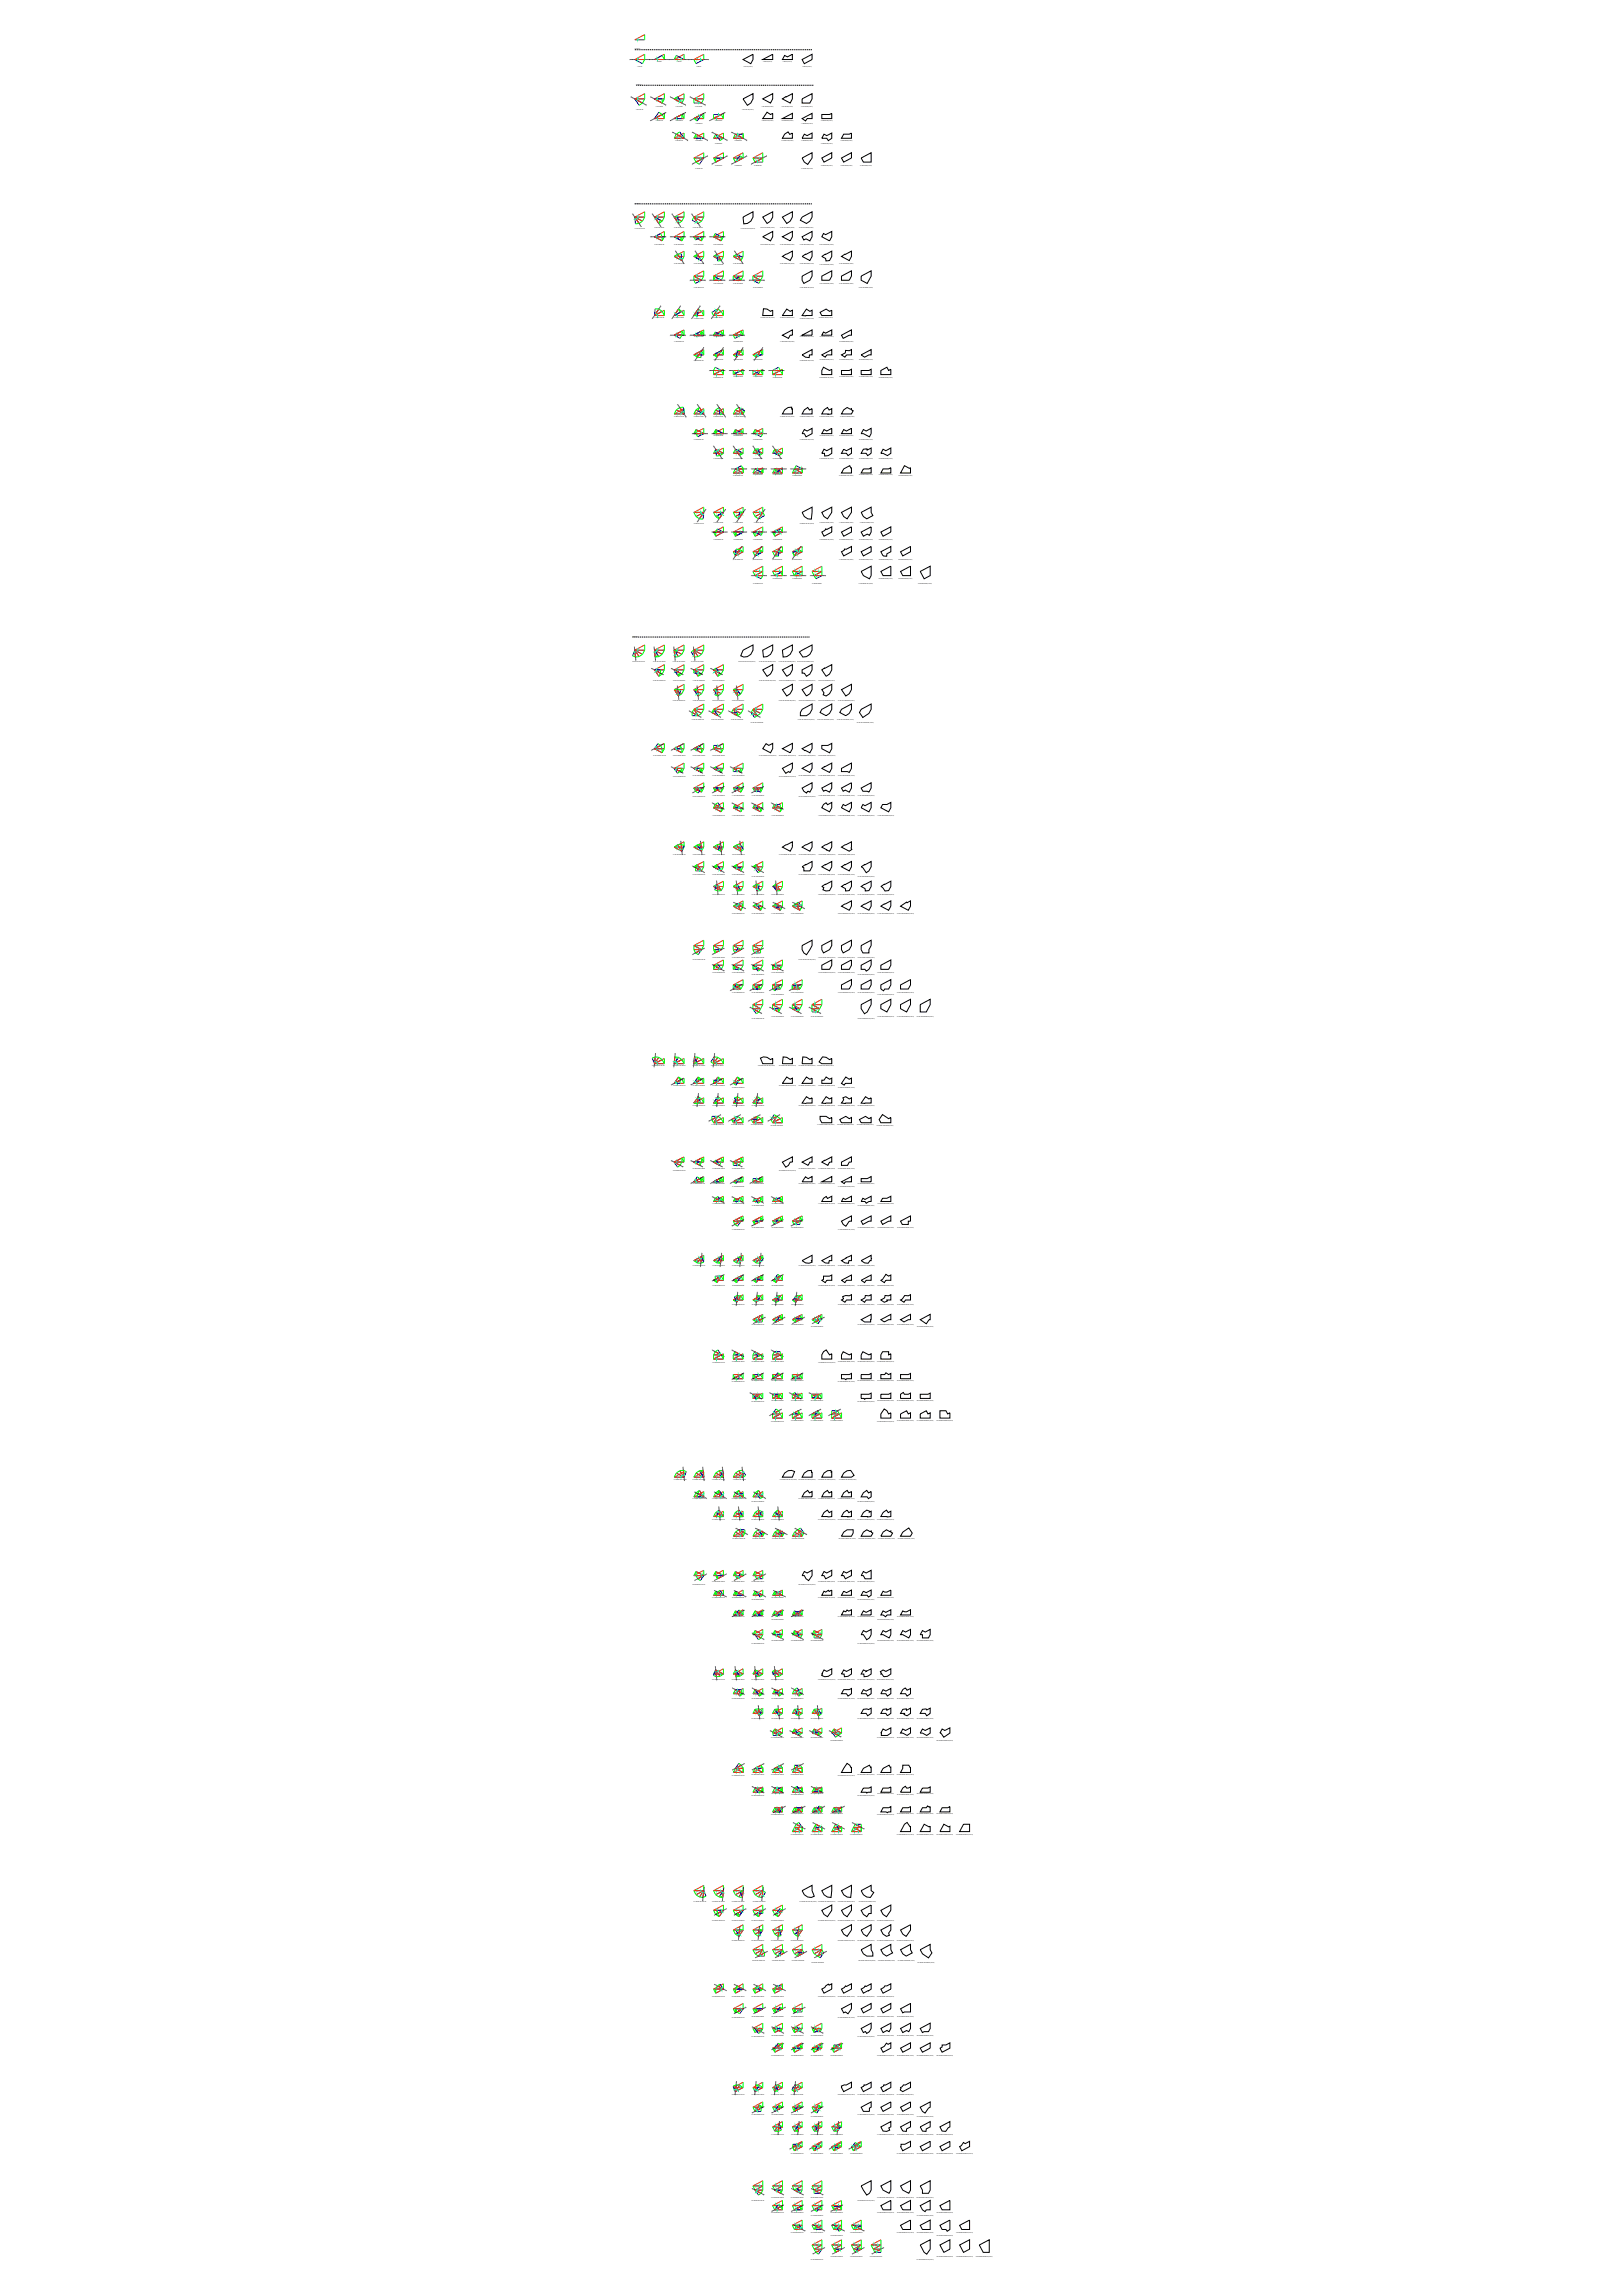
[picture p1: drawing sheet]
<svg xmlns="http://www.w3.org/2000/svg" width="841mm" height="1189mm" viewBox="0 0 841 1189" stroke-linecap="round" stroke-linejoin="round" font-family="sans-serif">
<defs><g id="words">
<g font-size=".6">
<text x="329" y="26">(Cos(Θ))^2</text>
<text x="326" y="31">⌠</text>
<text x="330" y="35">1 HB∞HB</text>
<text x="336" y="31">⌠</text>
<text x="336" y="31">⌡</text>
<text x="341" y="32">2 HBóHB</text>
<text x="347" y="31">⌠</text>
<text x="347" y="31">⌡</text>
<text x="351" y="32">3 HBöHB</text>
<text x="357" y="31">⌠</text>
<text x="357" y="31">⌡</text>
<text x="361" y="35">4 HBòHB</text>
<text x="367" y="31">⌡</text>
<text x="385" y="35">1 HB∞HB (Outline)</text>
<text x="395" y="32">2 HBóHB (Outline)</text>
<text x="406" y="32">3 HBöHB (Outline)</text>
<text x="416" y="35">4 HBòHB (Outline)</text>
<text x="330" y="44">(Cos(Θ))^3</text>
<text x="327" y="50">⌠</text>
<text x="337" y="50">⌠</text>
<text x="347" y="50">⌠</text>
<text x="357" y="50">⌠</text>
<text x="330" y="57">5 HB∞HB∞HB</text>
<text x="335" y="55">⌡</text>
<text x="340" y="55">6 HB∞HBóHB</text>
<text x="345" y="55">⌡</text>
<text x="345" y="58">⌡</text>
<text x="350" y="55">7 HB∞HBöHB</text>
<text x="355" y="55">⌡</text>
<text x="355" y="58">⌡</text>
<text x="360" y="55">8 HB∞HBòHB</text>
<text x="365" y="55">⌡</text>
<text x="365" y="58">⌡</text>
<text x="376" y="58">⌡</text>
<text x="385" y="57">5 HB∞HB∞HB (Outline)</text>
<text x="395" y="55">6 HB∞HBóHB (Outline)</text>
<text x="405" y="55">7 HB∞HBöHB (Outline)</text>
<text x="415" y="55">8 HB∞HBòHB (Outline)</text>
<text x="337" y="63">⌠</text>
<text x="340" y="63">9 HBóHB∞HB</text>
<text x="347" y="63">⌠</text>
<text x="350" y="63">10 HBóHBóHB</text>
<text x="357" y="63">⌠</text>
<text x="360" y="64">11 HBóHBöHB</text>
<text x="368" y="63">⌠</text>
<text x="370" y="63">12 HBóHBòHB</text>
<text x="395" y="63">9 HBóHB∞HB (Outline)</text>
<text x="405" y="63">10 HBóHBóHB (Outline)</text>
<text x="415" y="64">11 HBóHBöHB (Outline)</text>
<text x="425" y="63">12 HBóHBòHB (Outline)</text>
<text x="348" y="69">⌡</text>
<text x="358" y="69">⌡</text>
<text x="369" y="69">⌡</text>
<text x="379" y="69">⌡</text>
<text x="350" y="73">13 HBöHB∞HB</text>
<text x="356" y="73">⌠</text>
<text x="360" y="73">14 HBöHBóHB</text>
<text x="366" y="73">⌠</text>
<text x="370" y="74">15 HBöHBöHB</text>
<text x="377" y="73">⌠</text>
<text x="381" y="73">16 HBöHBòHB</text>
<text x="387" y="73">⌠</text>
<text x="405" y="73">13 HBöHB∞HB (Outline)</text>
<text x="415" y="73">14 HBöHBóHB (Outline)</text>
<text x="425" y="74">15 HBöHBöHB (Outline)</text>
<text x="436" y="73">16 HBöHBòHB (Outline)</text>
<text x="366" y="81">⌠</text>
<text x="377" y="81">⌠</text>
<text x="387" y="81">⌠</text>
<text x="397" y="81">⌠</text>
<text x="358" y="85">⌡</text>
<text x="360" y="88">17 HBòHB∞HB</text>
<text x="369" y="85">⌡</text>
<text x="370" y="86">18 HBòHBóHB</text>
<text x="379" y="85">⌡</text>
<text x="381" y="86">19 HBòHBöHB</text>
<text x="389" y="85">⌡</text>
<text x="391" y="86">20 HBòHBòHB</text>
<text x="415" y="88">17 HBòHB∞HB (Outline)</text>
<text x="425" y="86">18 HBòHBóHB (Outline)</text>
<text x="436" y="86">19 HBòHBöHB (Outline)</text>
<text x="446" y="86">20 HBòHBòHB (Outline)</text>
<text x="329" y="106">(Cos(Θ))^4</text>
<text x="328" y="111">⌠</text>
<text x="338" y="111">⌠</text>
<text x="348" y="111">⌠</text>
<text x="358" y="111">⌠</text>
<text x="329" y="118">21 HB∞HB∞HB∞HB</text>
<text x="332" y="118">⌡</text>
<text x="339" y="118">22 HB∞HB∞HBóHB</text>
<text x="342" y="118">⌡</text>
<text x="349" y="118">23 HB∞HB∞HBöHB</text>
<text x="353" y="118">⌡</text>
<text x="359" y="118">24 HB∞HB∞HBòHB</text>
<text x="363" y="118">⌡</text>
<text x="384" y="118">21 HB∞HB∞HB∞HB (Outline)</text>
<text x="394" y="118">22 HB∞HB∞HBóHB (Outline)</text>
<text x="404" y="118">23 HB∞HB∞HBöHB (Outline)</text>
<text x="414" y="118">24 HB∞HB∞HBòHB (Outline)</text>
<text x="337" y="123">⌠</text>
<text x="345" y="123">⌡</text>
<text x="347" y="123">⌠</text>
<text x="355" y="123">⌡</text>
<text x="357" y="123">⌠</text>
<text x="365" y="123">⌡</text>
<text x="368" y="123">⌠</text>
<text x="376" y="123">⌡</text>
<text x="339" y="127">25 HB∞HBóHB∞HB</text>
<text x="349" y="127">26 HB∞HBóHBóHB</text>
<text x="350" y="130">⌡</text>
<text x="360" y="127">27 HB∞HBóHBöHB</text>
<text x="360" y="130">⌡</text>
<text x="370" y="127">28 HB∞HBóHBòHB</text>
<text x="370" y="130">⌡</text>
<text x="380" y="130">⌡</text>
<text x="394" y="127">25 HB∞HBóHB∞HB (Outline)</text>
<text x="404" y="127">26 HB∞HBóHBóHB (Outline)</text>
<text x="414" y="127">27 HB∞HBóHBöHB (Outline)</text>
<text x="425" y="127">28 HB∞HBóHBòHB (Outline)</text>
<text x="349" y="137">29 HB∞HBöHB∞HB⌠</text>
<text x="360" y="137">30 HB∞HBöHBóHB⌠</text>
<text x="370" y="137">31 HB∞HBöHBöHB</text>
<text x="375" y="137">⌠</text>
<text x="380" y="137">32 HB∞HBöHBòHB⌠</text>
<text x="404" y="137">29 HB∞HBöHB∞HB (Outline)</text>
<text x="414" y="137">30 HB∞HBöHBóHB (Outline)</text>
<text x="425" y="137">31 HB∞HBöHBöHB (Outline)</text>
<text x="435" y="137">32 HB∞HBöHBòHB (Outline)</text>
<text x="357" y="145">⌡</text>
<text x="360" y="149">33 HB∞HBòHB∞HB</text>
<text x="365" y="145">⌠</text>
<text x="368" y="145">⌡</text>
<text x="370" y="147">34 HB∞HBòHBóHB</text>
<text x="376" y="145">⌠</text>
<text x="378" y="145">⌡</text>
<text x="380" y="147">35 HB∞HBòHBöHB</text>
<text x="386" y="145">⌠</text>
<text x="388" y="145">⌡</text>
<text x="390" y="149">36 HB∞HBòHBòHB</text>
<text x="396" y="145">⌠</text>
<text x="414" y="149">33 HB∞HBòHB∞HB (Outline)</text>
<text x="425" y="147">34 HB∞HBòHBóHB (Outline)</text>
<text x="435" y="147">35 HB∞HBòHBöHB (Outline)</text>
<text x="445" y="149">36 HB∞HBòHBòHB (Outline)</text>
<text x="342" y="159">⌡</text>
<text x="353" y="159">⌡</text>
<text x="363" y="159">⌡</text>
<text x="373" y="159">⌡</text>
<text x="338" y="165">⌠</text>
<text x="339" y="165">37 HBóHB∞HB∞HB</text>
<text x="348" y="165">⌠</text>
<text x="349" y="165">38 HBóHB∞HBóHB</text>
<text x="358" y="165">⌠</text>
<text x="360" y="165">39 HBóHB∞HBöHB</text>
<text x="368" y="165">⌠</text>
<text x="369" y="165">40 HBóHB∞HBòHB</text>
<text x="394" y="165">37 HBóHB∞HB∞HB (Outline)</text>
<text x="404" y="165">38 HBóHB∞HBóHB (Outline)</text>
<text x="414" y="165">39 HBóHB∞HBöHB (Outline)</text>
<text x="424" y="165">40 HBóHB∞HBòHB (Outline)</text>
<text x="347" y="174">⌠</text>
<text x="355" y="174">⌡</text>
<text x="357" y="174">⌠</text>
<text x="365" y="174">⌡</text>
<text x="368" y="174">⌠</text>
<text x="376" y="174">⌡</text>
<text x="378" y="174">⌠</text>
<text x="386" y="174">⌡</text>
<text x="349" y="177">41 HBóHBóHB∞HB</text>
<text x="360" y="175">42 HBóHBóHBóHB</text>
<text x="370" y="175">43 HBóHBóHBöHB</text>
<text x="380" y="177">44 HBóHBóHBòHB</text>
<text x="404" y="177">41 HBóHBóHB∞HB (Outline)</text>
<text x="415" y="175">42 HBóHBóHBóHB (Outline)</text>
<text x="425" y="175">43 HBóHBóHBöHB (Outline)</text>
<text x="435" y="177">44 HBóHBóHBòHB (Outline)</text>
<text x="365" y="180">⌠</text>
<text x="375" y="180">⌠</text>
<text x="385" y="180">⌠</text>
<text x="395" y="180">⌠</text>
<text x="360" y="187">45 HBóHBöHB∞HB</text>
<text x="360" y="187">⌡</text>
<text x="370" y="187">46 HBóHBöHBóHB</text>
<text x="370" y="187">⌡</text>
<text x="380" y="187">47 HBóHBöHBöHB</text>
<text x="380" y="187">⌡</text>
<text x="390" y="187">48 HBóHBöHBòHB</text>
<text x="391" y="187">⌡</text>
<text x="414" y="187">45 HBóHBöHB∞HB (Outline)</text>
<text x="425" y="187">46 HBóHBöHBóHB (Outline)</text>
<text x="435" y="187">47 HBóHBöHBöHB (Outline)</text>
<text x="445" y="187">48 HBóHBöHBòHB (Outline)</text>
<text x="368" y="192">⌡</text>
<text x="370" y="196">49 HBóHBòHB∞HB</text>
<text x="376" y="192">⌠</text>
<text x="378" y="192">⌡</text>
<text x="380" y="195">50 HBóHBòHBóHB</text>
<text x="386" y="192">⌠</text>
<text x="388" y="192">⌡</text>
<text x="390" y="195">51 HBóHBòHBöHB</text>
<text x="396" y="192">⌠</text>
<text x="398" y="192">⌡</text>
<text x="400" y="196">52 HBóHBòHBòHB</text>
<text x="406" y="192">⌠</text>
<text x="425" y="196">49 HBóHBòHB∞HB (Outline)</text>
<text x="435" y="195">50 HBóHBòHBóHB (Outline)</text>
<text x="445" y="195">51 HBóHBòHBöHB (Outline)</text>
<text x="455" y="196">52 HBóHBòHBòHB (Outline)</text>
<text x="351" y="210">⌡</text>
<text x="361" y="210">⌡</text>
<text x="371" y="210">⌡</text>
<text x="382" y="210">⌡</text>
<text x="349" y="216">53 HBöHB∞HB∞HB</text>
<text x="360" y="216">54 HBöHB∞HBóHB</text>
<text x="380" y="216">56 HBöHB∞HBòHB</text>
<text x="404" y="216">53 HBöHB∞HB∞HB (Outline)</text>
<text x="414" y="216">54 HBöHB∞HBóHB (Outline)</text>
<text x="435" y="216">56 HBöHB∞HBòHB (Outline)</text>
<text x="355" y="216">⌠</text>
<text x="366" y="216">⌠</text>
<text x="370" y="216">55 HBöHB∞HBöHB</text>
<text x="376" y="216">⌠</text>
<text x="386" y="216">⌠</text>
<text x="425" y="216">55 HBöHB∞HBöHB (Outline)</text>
<text x="358" y="225">⌡</text>
<text x="366" y="225">⌠</text>
<text x="369" y="225">⌡</text>
<text x="370" y="226">58 HBöHBóHBóHB</text>
<text x="377" y="225">⌠</text>
<text x="379" y="225">⌡</text>
<text x="380" y="226">59 HBöHBóHBöHB</text>
<text x="387" y="225">⌠</text>
<text x="389" y="225">⌡</text>
<text x="397" y="225">⌠</text>
<text x="425" y="226">58 HBöHBóHBóHB (Outline)</text>
<text x="435" y="226">59 HBöHBóHBöHB (Outline)</text>
<text x="360" y="228">57 HBöHBóHB∞HB</text>
<text x="370" y="231">⌠</text>
<text x="380" y="231">⌠</text>
<text x="390" y="231">⌠</text>
<text x="390" y="228">60 HBöHBóHBòHB</text>
<text x="400" y="231">⌠</text>
<text x="414" y="228">57 HBöHBóHB∞HB (Outline)</text>
<text x="445" y="228">60 HBöHBóHBòHB (Outline)</text>
<text x="370" y="238">61 HBöHBöHB∞HB</text>
<text x="374" y="238">⌡</text>
<text x="380" y="238">62 HBöHBöHBóHB</text>
<text x="384" y="238">⌡</text>
<text x="390" y="238">63 HBöHBöHBöHB</text>
<text x="394" y="238">⌡</text>
<text x="400" y="238">64 HBöHBöHBòHB</text>
<text x="405" y="238">⌡</text>
<text x="425" y="238">61 HBöHBöHB∞HB (Outline)</text>
<text x="435" y="238">62 HBöHBöHBóHB (Outline)</text>
<text x="445" y="238">63 HBöHBöHBöHB (Outline)</text>
<text x="455" y="238">64 HBöHBöHBòHB (Outline)</text>
<text x="379" y="243">⌠</text>
<text x="387" y="243">⌡</text>
<text x="389" y="243">⌠</text>
<text x="397" y="243">⌡</text>
<text x="399" y="243">⌠</text>
<text x="407" y="243">⌡</text>
<text x="410" y="243">⌠</text>
<text x="418" y="243">⌡</text>
<text x="380" y="247">65 HBöHBòHB∞HB</text>
<text x="390" y="246">66 HBöHBòHBóHB</text>
<text x="400" y="246">67 HBöHBòHBöHB</text>
<text x="411" y="247">68 HBöHBòHBòHB</text>
<text x="435" y="247">65 HBöHBòHB∞HB (Outline)</text>
<text x="445" y="246">66 HBöHBòHBóHB (Outline)</text>
<text x="455" y="246">67 HBöHBòHBöHB (Outline)</text>
<text x="466" y="247">68 HBöHBòHBòHB (Outline)</text>
<text x="366" y="264">⌠</text>
<text x="376" y="264">⌠</text>
<text x="386" y="264">⌠</text>
<text x="396" y="264">⌠</text>
<text x="360" y="271">69 HBòHB∞HB∞HB</text>
<text x="361" y="271">⌡</text>
<text x="369" y="276">⌡</text>
<text x="370" y="271">70 HBòHB∞HBóHB</text>
<text x="371" y="271">⌡</text>
<text x="377" y="276">⌠</text>
<text x="379" y="276">⌡</text>
<text x="380" y="271">71 HBòHB∞HBöHB</text>
<text x="382" y="271">⌡</text>
<text x="387" y="276">⌠</text>
<text x="389" y="276">⌡</text>
<text x="391" y="271">72 HBòHB∞HBòHB</text>
<text x="392" y="271">⌡</text>
<text x="397" y="276">⌠</text>
<text x="399" y="276">⌡</text>
<text x="407" y="276">⌠</text>
<text x="414" y="271">69 HBòHB∞HB∞HB (Outline)</text>
<text x="425" y="271">70 HBòHB∞HBóHB (Outline)</text>
<text x="435" y="271">71 HBòHB∞HBöHB (Outline)</text>
<text x="446" y="271">72 HBòHB∞HBòHB (Outline)</text>
<text x="370" y="280">73 HBòHBóHB∞HB</text>
<text x="380" y="280">74 HBòHBóHBóHB</text>
<text x="390" y="280">75 HBòHBóHBöHB</text>
<text x="400" y="280">76 HBòHBóHBòHB</text>
<text x="425" y="280">73 HBòHBóHB∞HB (Outline)</text>
<text x="435" y="280">74 HBòHBóHBóHB (Outline)</text>
<text x="445" y="280">75 HBòHBóHBöHB (Outline)</text>
<text x="455" y="280">76 HBòHBóHBòHB (Outline)</text>
<text x="384" y="283">⌡</text>
<text x="394" y="283">⌡</text>
<text x="405" y="283">⌡</text>
<text x="415" y="283">⌡</text>
<text x="380" y="290">⌠77 HBòHBöHB∞HB</text>
<text x="390" y="290">⌠78 HBòHBöHBóHB</text>
<text x="400" y="290">⌠</text>
<text x="400" y="290">79 HBòHBöHBöHB</text>
<text x="410" y="290">⌠80 HBòHBöHBòHB</text>
<text x="435" y="290">77 HBòHBöHB∞HB (Outline)</text>
<text x="445" y="290">78 HBòHBöHBóHB (Outline)</text>
<text x="455" y="290">79 HBòHBöHBöHB (Outline)</text>
<text x="466" y="290">80 HBòHBöHBòHB (Outline)</text>
<text x="389" y="299">⌠</text>
<text x="397" y="299">⌡</text>
<text x="399" y="299">⌠</text>
<text x="407" y="299">⌡</text>
<text x="410" y="299">⌠</text>
<text x="418" y="299">⌡</text>
<text x="420" y="299">⌠</text>
<text x="428" y="299">⌡</text>
<text x="390" y="302">81 HBòHBòHB∞HB</text>
<text x="400" y="300">82 HBòHBòHBóHB</text>
<text x="411" y="300">83 HBòHBòHBöHB</text>
<text x="421" y="302">84 HBòHBòHBòHB</text>
<text x="445" y="302">81 HBòHBòHB∞HB (Outline)</text>
<text x="455" y="300">82 HBòHBòHBóHB (Outline)</text>
<text x="466" y="300">83 HBòHBòHBöHB (Outline)</text>
<text x="476" y="302">84 HBòHBòHBòHB (Outline)</text>
<text x="328" y="330">(Cos(Θ))^5</text>
<text x="329" y="335">⌠</text>
<text x="339" y="335">⌠</text>
<text x="349" y="335">⌠</text>
<text x="359" y="335">⌠</text>
<text x="328" y="343">85 HB∞HB∞HB∞HB∞HB</text>
<text x="329" y="342">⌡</text>
<text x="337" y="347">⌠</text>
<text x="339" y="343">86 HB∞HB∞HB∞HBóHB</text>
<text x="340" y="342">⌡</text>
<text x="348" y="347">⌠</text>
<text x="349" y="343">87 HB∞HB∞HB∞HBöHB</text>
<text x="350" y="342">⌡</text>
<text x="358" y="347">⌠</text>
<text x="358" y="343">88 HB∞HB∞HB∞HBòHB</text>
<text x="360" y="342">⌡</text>
<text x="368" y="347">⌠</text>
<text x="383" y="343">85 HB∞HB∞HB∞HB∞HB (Outline)</text>
<text x="393" y="343">86 HB∞HB∞HB∞HBóHB (Outline)</text>
<text x="404" y="343">87 HB∞HB∞HB∞HBöHB (Outline)</text>
<text x="413" y="343">88 HB∞HB∞HB∞HBòHB (Outline)</text>
<text x="339" y="353">89 HB∞HB∞HBóHB∞HB</text>
<text x="344" y="350">⌡</text>
<text x="349" y="353">90 HB∞HB∞HBóHBóHB</text>
<text x="354" y="350">⌡</text>
<text x="359" y="353">91 HB∞HB∞HBóHBöHB</text>
<text x="364" y="350">⌡</text>
<text x="369" y="353">92 HB∞HB∞HBóHBòHB</text>
<text x="374" y="350">⌡</text>
<text x="393" y="353">89 HB∞HB∞HBóHB∞HB (Outline)</text>
<text x="404" y="353">90 HB∞HB∞HBóHBóHB (Outline)</text>
<text x="414" y="353">91 HB∞HB∞HBóHBöHB (Outline)</text>
<text x="424" y="353">92 HB∞HB∞HBóHBòHB (Outline)</text>
<text x="351" y="356">⌡</text>
<text x="361" y="356">⌡</text>
<text x="371" y="356">⌡</text>
<text x="381" y="356">⌡</text>
<text x="349" y="363">93 HB∞HB∞HBöHB∞HB</text>
<text x="352" y="363">⌠</text>
<text x="359" y="363">94 HB∞HB∞HBöHBóHB</text>
<text x="362" y="363">⌠</text>
<text x="369" y="363">95 HB∞HB∞HBöHBöHB</text>
<text x="372" y="363">⌠</text>
<text x="379" y="363">96 HB∞HB∞HBöHBòHB</text>
<text x="382" y="363">⌠</text>
<text x="404" y="363">93 HB∞HB∞HBöHB∞HB (Outline)</text>
<text x="414" y="363">94 HB∞HB∞HBöHBóHB (Outline)</text>
<text x="424" y="363">95 HB∞HB∞HBöHBöHB (Outline)</text>
<text x="434" y="363">96 HB∞HB∞HBöHBòHB (Outline)</text>
<text x="357" y="369">⌡</text>
<text x="363" y="372">⌠</text>
<text x="367" y="369">⌡</text>
<text x="373" y="372">⌠</text>
<text x="377" y="369">⌡</text>
<text x="384" y="372">⌠</text>
<text x="388" y="369">⌡</text>
<text x="394" y="372">⌠</text>
<text x="358" y="373">97 HB∞HB∞HBòHB∞HB</text>
<text x="369" y="373">98 HB∞HB∞HBòHBóHB</text>
<text x="379" y="373">99 HB∞HB∞HBòHBöHB</text>
<text x="389" y="375">100 HB∞HB∞HBòHBòHB</text>
<text x="413" y="373">97 HB∞HB∞HBòHB∞HB (Outline)</text>
<text x="424" y="373">98 HB∞HB∞HBòHBóHB (Outline)</text>
<text x="434" y="373">99 HB∞HB∞HBòHBöHB (Outline)</text>
<text x="444" y="375">100 HB∞HB∞HBòHBòHB (Outline)</text>
<text x="337" y="389">⌠</text>
<text x="344" y="386">⌡</text>
<text x="348" y="389">⌠</text>
<text x="354" y="386">⌡</text>
<text x="358" y="389">⌠</text>
<text x="364" y="386">⌡</text>
<text x="368" y="389">⌠</text>
<text x="374" y="386">⌡</text>
<text x="338" y="392">101 HB∞HBóHB∞HB∞HB</text>
<text x="349" y="392">102 HB∞HBóHB∞HBóHB</text>
<text x="359" y="392">103 HB∞HBóHB∞HBöHB</text>
<text x="369" y="392">104 HB∞HBóHB∞HBòHB</text>
<text x="393" y="392">101 HB∞HBóHB∞HB∞HB (Outline)</text>
<text x="404" y="392">102 HB∞HBóHB∞HBóHB (Outline)</text>
<text x="414" y="392">103 HB∞HBóHB∞HBöHB (Outline)</text>
<text x="424" y="392">104 HB∞HBóHB∞HBòHB (Outline)</text>
<text x="348" y="398">⌠</text>
<text x="354" y="401">⌡</text>
<text x="358" y="398">⌠</text>
<text x="364" y="401">⌡</text>
<text x="368" y="398">⌠</text>
<text x="374" y="401">⌡</text>
<text x="378" y="398">⌠</text>
<text x="384" y="401">⌡</text>
<text x="349" y="403">105 HB∞HBóHBóHB∞HB</text>
<text x="359" y="402">106 HB∞HBóHBóHBóHB</text>
<text x="365" y="408">⌠</text>
<text x="369" y="402">107 HB∞HBóHBóHBöHB</text>
<text x="375" y="408">⌠</text>
<text x="379" y="402">108 HB∞HBóHBóHBòHB</text>
<text x="385" y="408">⌠</text>
<text x="396" y="408">⌠</text>
<text x="404" y="403">105 HB∞HBóHBóHB∞HB (Outline)</text>
<text x="414" y="402">106 HB∞HBóHBóHBóHB (Outline)</text>
<text x="424" y="402">107 HB∞HBóHBóHBöHB (Outline)</text>
<text x="434" y="402">108 HB∞HBóHBóHBòHB (Outline)</text>
<text x="359" y="411">⌡</text>
<text x="359" y="413">109 HB∞HBóHBöHB∞HB</text>
<text x="369" y="411">⌡</text>
<text x="369" y="412">110 HB∞HBóHBöHBóHB</text>
<text x="379" y="411">⌡</text>
<text x="379" y="412">111 HB∞HBóHBöHBöHB</text>
<text x="389" y="411">⌡</text>
<text x="389" y="412">112 HB∞HBóHBöHBòHB</text>
<text x="414" y="413">109 HB∞HBóHBöHB∞HB (Outline)</text>
<text x="424" y="412">110 HB∞HBóHBöHBóHB (Outline)</text>
<text x="434" y="412">111 HB∞HBóHBöHBöHB (Outline)</text>
<text x="444" y="412">112 HB∞HBóHBöHBòHB (Outline)</text>
<text x="369" y="416">⌡</text>
<text x="375" y="420">⌠</text>
<text x="379" y="416">⌡</text>
<text x="385" y="420">⌠</text>
<text x="389" y="416">⌡</text>
<text x="396" y="420">⌠</text>
<text x="399" y="416">⌡</text>
<text x="406" y="420">⌠</text>
<text x="369" y="423">113 HB∞HBóHBòHB∞HB</text>
<text x="379" y="423">114 HB∞HBóHBòHBóHB</text>
<text x="389" y="423">115 HB∞HBóHBòHBöHB</text>
<text x="400" y="423">116 HB∞HBóHBòHBòHB</text>
<text x="424" y="423">113 HB∞HBóHBòHB∞HB (Outline)</text>
<text x="434" y="423">114 HB∞HBóHBòHBóHB (Outline)</text>
<text x="444" y="423">115 HB∞HBóHBòHBöHB (Outline)</text>
<text x="455" y="423">116 HB∞HBóHBòHBòHB (Outline)</text>
<text x="353" y="436">⌡</text>
<text x="363" y="436">⌡</text>
<text x="373" y="436">⌡</text>
<text x="383" y="436">⌡</text>
<text x="349" y="443">117 HB∞HBöHB∞HB∞HB</text>
<text x="353" y="443">⌠</text>
<text x="359" y="443">118 HB∞HBöHB∞HBóHB</text>
<text x="364" y="443">⌠</text>
<text x="369" y="443">119 HB∞HBöHB∞HBöHB</text>
<text x="374" y="443">⌠</text>
<text x="379" y="443">120 HB∞HBöHB∞HBòHB</text>
<text x="384" y="443">⌠</text>
<text x="404" y="443">117 HB∞HBöHB∞HB∞HB (Outline)</text>
<text x="414" y="443">118 HB∞HBöHB∞HBóHB (Outline)</text>
<text x="424" y="443">119 HB∞HBöHB∞HBöHB (Outline)</text>
<text x="434" y="443">120 HB∞HBöHB∞HBòHB (Outline)</text>
<text x="359" y="449">⌡</text>
<text x="369" y="449">⌡</text>
<text x="379" y="449">⌡</text>
<text x="389" y="449">⌡</text>
<text x="359" y="453">121 HB∞HBöHBóHB∞HB</text>
<text x="365" y="452">⌠</text>
<text x="369" y="453">122 HB∞HBöHBóHBóHB</text>
<text x="375" y="452">⌠</text>
<text x="379" y="453">123 HB∞HBöHBóHBöHB</text>
<text x="385" y="452">⌠</text>
<text x="389" y="455">124 HB∞HBöHBóHBòHB</text>
<text x="396" y="452">⌠</text>
<text x="414" y="453">121 HB∞HBöHBóHB∞HB (Outline)</text>
<text x="424" y="453">122 HB∞HBöHBóHBóHB (Outline)</text>
<text x="434" y="453">123 HB∞HBöHBóHBöHB (Outline)</text>
<text x="444" y="455">124 HB∞HBöHBóHBòHB (Outline)</text>
<text x="371" y="457">⌠</text>
<text x="381" y="457">⌠</text>
<text x="392" y="457">⌠</text>
<text x="402" y="457">⌠</text>
<text x="369" y="464">125 HB∞HBöHBöHB∞HB</text>
<text x="372" y="464">⌡</text>
<text x="379" y="464">126 HB∞HBöHBöHBóHB</text>
<text x="380" y="468">⌠</text>
<text x="382" y="464">⌡</text>
<text x="389" y="464">127 HB∞HBöHBöHBöHB</text>
<text x="390" y="468">⌠</text>
<text x="392" y="464">⌡</text>
<text x="400" y="464">128 HB∞HBöHBöHBòHB</text>
<text x="400" y="468">⌠</text>
<text x="402" y="464">⌡</text>
<text x="411" y="468">⌠</text>
<text x="424" y="464">125 HB∞HBöHBöHB∞HB (Outline)</text>
<text x="434" y="464">126 HB∞HBöHBöHBóHB (Outline)</text>
<text x="444" y="464">127 HB∞HBöHBöHBöHB (Outline)</text>
<text x="455" y="464">128 HB∞HBöHBöHBòHB (Outline)</text>
<text x="379" y="474">129 HB∞HBöHBòHB∞HB</text>
<text x="386" y="471">⌡</text>
<text x="389" y="474">130 HB∞HBöHBòHBóHB</text>
<text x="396" y="471">⌡</text>
<text x="400" y="474">131 HB∞HBöHBòHBöHB</text>
<text x="407" y="471">⌡</text>
<text x="410" y="474">132 HB∞HBöHBòHBòHB</text>
<text x="417" y="471">⌡</text>
<text x="434" y="474">129 HB∞HBöHBòHB∞HB (Outline)</text>
<text x="444" y="474">130 HB∞HBöHBòHBóHB (Outline)</text>
<text x="455" y="474">131 HB∞HBöHBòHBöHB (Outline)</text>
<text x="465" y="474">132 HB∞HBöHBòHBòHB (Outline)</text>
<text x="365" y="492">⌠</text>
<text x="375" y="492">⌠</text>
<text x="385" y="492">⌠</text>
<text x="396" y="492">⌠</text>
<text x="359" y="495">⌡</text>
<text x="359" y="498">133 HB∞HBòHB∞HB∞HB</text>
<text x="369" y="495">⌡</text>
<text x="369" y="496">134 HB∞HBòHB∞HBóHB</text>
<text x="379" y="495">⌡</text>
<text x="379" y="496">135 HB∞HBòHB∞HBöHB</text>
<text x="389" y="495">⌡</text>
<text x="389" y="496">136 HB∞HBòHB∞HBòHB</text>
<text x="414" y="498">133 HB∞HBòHB∞HB∞HB (Outline)</text>
<text x="424" y="496">134 HB∞HBòHB∞HBóHB (Outline)</text>
<text x="434" y="496">135 HB∞HBòHB∞HBöHB (Outline)</text>
<text x="444" y="496">136 HB∞HBòHB∞HBòHB (Outline)</text>
<text x="369" y="500">⌡</text>
<text x="375" y="503">⌠</text>
<text x="379" y="500">⌡</text>
<text x="385" y="503">⌠</text>
<text x="389" y="500">⌡</text>
<text x="396" y="503">⌠</text>
<text x="399" y="500">⌡</text>
<text x="406" y="503">⌠</text>
<text x="369" y="504">137 HB∞HBòHBóHB∞HB</text>
<text x="379" y="504">138 HB∞HBòHBóHBóHB</text>
<text x="389" y="506">139 HB∞HBòHBóHBöHB</text>
<text x="400" y="504">140 HB∞HBòHBóHBòHB</text>
<text x="424" y="504">137 HB∞HBòHBóHB∞HB (Outline)</text>
<text x="434" y="504">138 HB∞HBòHBóHBóHB (Outline)</text>
<text x="444" y="506">139 HB∞HBòHBóHBöHB (Outline)</text>
<text x="455" y="504">140 HB∞HBòHBóHBòHB (Outline)</text>
<text x="378" y="514">⌠</text>
<text x="379" y="515">141 HB∞HBòHBöHB∞HB</text>
<text x="384" y="510">⌡</text>
<text x="388" y="514">⌠</text>
<text x="389" y="515">142 HB∞HBòHBöHBóHB</text>
<text x="395" y="510">⌡</text>
<text x="399" y="514">⌠</text>
<text x="400" y="516">143 HB∞HBòHBöHBöHB</text>
<text x="405" y="510">⌡</text>
<text x="409" y="514">⌠</text>
<text x="410" y="515">144 HB∞HBòHBöHBòHB</text>
<text x="415" y="510">⌡</text>
<text x="434" y="515">141 HB∞HBòHBöHB∞HB (Outline)</text>
<text x="444" y="515">142 HB∞HBòHBöHBóHB (Outline)</text>
<text x="455" y="516">143 HB∞HBòHBöHBöHB (Outline)</text>
<text x="465" y="515">144 HB∞HBòHBöHBòHB (Outline)</text>
<text x="388" y="522">⌠</text>
<text x="395" y="525">⌡</text>
<text x="399" y="522">⌠</text>
<text x="400" y="527">146 HB∞HBòHBòHBóHB</text>
<text x="405" y="525">⌡</text>
<text x="409" y="522">⌠</text>
<text x="410" y="527">147 HB∞HBòHBòHBöHB</text>
<text x="415" y="525">⌡</text>
<text x="419" y="522">⌠</text>
<text x="420" y="527">148 HB∞HBòHBòHBòHB</text>
<text x="425" y="525">⌡</text>
<text x="455" y="527">146 HB∞HBòHBòHBóHB (Outline)</text>
<text x="465" y="527">147 HB∞HBòHBòHBöHB (Outline)</text>
<text x="475" y="527">148 HB∞HBòHBòHBòHB (Outline)</text>
<text x="389" y="528">145 HB∞HBòHBòHB∞HB</text>
<text x="444" y="528">145 HB∞HBòHBòHB∞HB (Outline)</text>
<text x="340" y="546">⌡</text>
<text x="350" y="546">⌡</text>
<text x="360" y="546">⌡</text>
<text x="370" y="546">⌡</text>
<text x="338" y="553">149 HBóHB∞HB∞HB∞HB</text>
<text x="339" y="553">⌠</text>
<text x="349" y="553">150 HBóHB∞HB∞HBóHB</text>
<text x="349" y="553">⌠</text>
<text x="359" y="553">151 HBóHB∞HB∞HBöHB</text>
<text x="359" y="553">⌠</text>
<text x="368" y="553">152 HBóHB∞HB∞HBòHB</text>
<text x="369" y="553">⌠</text>
<text x="393" y="553">149 HBóHB∞HB∞HB∞HB (Outline)</text>
<text x="404" y="553">150 HBóHB∞HB∞HBóHB (Outline)</text>
<text x="414" y="553">151 HBóHB∞HB∞HBöHB (Outline)</text>
<text x="423" y="553">152 HBóHB∞HB∞HBòHB (Outline)</text>
<text x="348" y="563">⌠</text>
<text x="349" y="563">153 HBóHB∞HBóHB∞HB</text>
<text x="354" y="559">⌡</text>
<text x="358" y="563">⌠</text>
<text x="359" y="563">154 HBóHB∞HBóHBóHB</text>
<text x="364" y="559">⌡</text>
<text x="368" y="563">⌠</text>
<text x="369" y="563">155 HBóHB∞HBóHBöHB</text>
<text x="374" y="559">⌡</text>
<text x="378" y="563">⌠</text>
<text x="384" y="559">⌡</text>
<text x="404" y="563">153 HBóHB∞HBóHB∞HB (Outline)</text>
<text x="414" y="563">154 HBóHB∞HBóHBóHB (Outline)</text>
<text x="424" y="563">155 HBóHB∞HBóHBöHB (Outline)</text>
<text x="362" y="567">⌠</text>
<text x="372" y="567">⌠</text>
<text x="379" y="564">156 HBóHB∞HBóHBòHB</text>
<text x="382" y="567">⌠</text>
<text x="392" y="567">⌠</text>
<text x="434" y="564">156 HBóHB∞HBóHBòHB (Outline)</text>
<text x="359" y="573">157 HBóHB∞HBöHB∞HB</text>
<text x="361" y="574">⌡</text>
<text x="369" y="573">158 HBóHB∞HBöHBóHB</text>
<text x="371" y="574">⌡</text>
<text x="379" y="573">159 HBóHB∞HBöHBöHB</text>
<text x="381" y="574">⌡</text>
<text x="389" y="573">160 HBóHB∞HBöHBòHB</text>
<text x="392" y="574">⌡</text>
<text x="414" y="573">157 HBóHB∞HBöHB∞HB (Outline)</text>
<text x="424" y="573">158 HBóHB∞HBöHBóHB (Outline)</text>
<text x="434" y="573">159 HBóHB∞HBöHBöHB (Outline)</text>
<text x="444" y="573">160 HBóHB∞HBöHBòHB (Outline)</text>
<text x="367" y="581">⌡</text>
<text x="373" y="578">⌠</text>
<text x="377" y="581">⌡</text>
<text x="384" y="578">⌠</text>
<text x="388" y="581">⌡</text>
<text x="394" y="578">⌠</text>
<text x="398" y="581">⌡</text>
<text x="404" y="578">⌠</text>
<text x="369" y="583">161 HBóHB∞HBòHB∞HB</text>
<text x="379" y="583">162 HBóHB∞HBòHBóHB</text>
<text x="389" y="583">163 HBóHB∞HBòHBöHB</text>
<text x="399" y="584">164 HBóHB∞HBòHBòHB</text>
<text x="424" y="583">161 HBóHB∞HBòHB∞HB (Outline)</text>
<text x="434" y="583">162 HBóHB∞HBòHBóHB (Outline)</text>
<text x="444" y="583">163 HBóHB∞HBòHBöHB (Outline)</text>
<text x="454" y="584">164 HBóHB∞HBòHBòHB (Outline)</text>
<text x="348" y="602">⌠</text>
<text x="354" y="605">⌡</text>
<text x="358" y="602">⌠</text>
<text x="359" y="606">166 HBóHBóHB∞HBóHB</text>
<text x="364" y="605">⌡</text>
<text x="368" y="602">⌠</text>
<text x="369" y="606">167 HBóHBóHB∞HBöHB</text>
<text x="374" y="605">⌡</text>
<text x="378" y="602">⌠</text>
<text x="379" y="606">168 HBóHBóHB∞HBòHB</text>
<text x="384" y="605">⌡</text>
<text x="414" y="606">166 HBóHBóHB∞HBóHB (Outline)</text>
<text x="424" y="606">167 HBóHBóHB∞HBöHB (Outline)</text>
<text x="434" y="606">168 HBóHBóHB∞HBòHB (Outline)</text>
<text x="349" y="607">165 HBóHBóHB∞HB∞HB</text>
<text x="364" y="610">⌡</text>
<text x="374" y="610">⌡</text>
<text x="384" y="610">⌡</text>
<text x="395" y="610">⌡</text>
<text x="404" y="607">165 HBóHBóHB∞HB∞HB (Outline)</text>
<text x="358" y="614">⌠</text>
<text x="359" y="614">169 HBóHBóHBóHB∞HB</text>
<text x="368" y="614">⌠</text>
<text x="369" y="614">170 HBóHBóHBóHBóHB</text>
<text x="378" y="614">⌠</text>
<text x="379" y="615">171 HBóHBóHBóHBöHB</text>
<text x="388" y="614">⌠</text>
<text x="390" y="614">172 HBóHBóHBóHBòHB</text>
<text x="414" y="614">169 HBóHBóHBóHB∞HB (Outline)</text>
<text x="424" y="614">170 HBóHBóHBóHBóHB (Outline)</text>
<text x="434" y="615">171 HBóHBóHBóHBöHB (Outline)</text>
<text x="444" y="614">172 HBóHBóHBóHBòHB (Outline)</text>
<text x="369" y="620">⌡</text>
<text x="369" y="624">173 HBóHBóHBöHB∞HB</text>
<text x="375" y="624">⌠</text>
<text x="379" y="620">⌡</text>
<text x="379" y="624">174 HBóHBóHBöHBóHB</text>
<text x="385" y="624">⌠</text>
<text x="389" y="620">⌡</text>
<text x="396" y="624">⌠</text>
<text x="399" y="620">⌡</text>
<text x="400" y="624">176 HBóHBóHBöHBòHB</text>
<text x="406" y="624">⌠</text>
<text x="424" y="624">173 HBóHBóHBöHB∞HB (Outline)</text>
<text x="434" y="624">174 HBóHBóHBöHBóHB (Outline)</text>
<text x="455" y="624">176 HBóHBóHBöHBòHB (Outline)</text>
<text x="390" y="625">175 HBóHBóHBöHBöHB</text>
<text x="444" y="625">175 HBóHBóHBöHBöHB (Outline)</text>
<text x="379" y="636">⌡</text>
<text x="385" y="632">⌠</text>
<text x="389" y="636">⌡</text>
<text x="396" y="632">⌠</text>
<text x="399" y="636">⌡</text>
<text x="406" y="632">⌠</text>
<text x="410" y="636">⌡</text>
<text x="416" y="632">⌠</text>
<text x="379" y="638">177 HBóHBóHBòHB∞HB</text>
<text x="390" y="636">178 HBóHBóHBòHBóHB</text>
<text x="400" y="636">179 HBóHBóHBòHBöHB</text>
<text x="410" y="636">180 HBóHBóHBòHBòHB</text>
<text x="434" y="638">177 HBóHBóHBòHB∞HB (Outline)</text>
<text x="444" y="636">178 HBóHBóHBòHBóHB (Outline)</text>
<text x="455" y="636">179 HBóHBóHBòHBöHB (Outline)</text>
<text x="465" y="636">180 HBóHBóHBòHBòHB (Outline)</text>
<text x="364" y="650">⌠</text>
<text x="374" y="650">⌠</text>
<text x="384" y="650">⌠</text>
<text x="394" y="650">⌠</text>
<text x="359" y="656">181 HBóHBöHB∞HB∞HB</text>
<text x="363" y="657">⌡</text>
<text x="369" y="656">182 HBóHBöHB∞HBóHB</text>
<text x="373" y="657">⌡</text>
<text x="379" y="656">183 HBóHBöHB∞HBöHB</text>
<text x="383" y="657">⌡</text>
<text x="390" y="656">184 HBóHBöHB∞HBòHB</text>
<text x="393" y="657">⌡</text>
<text x="414" y="656">181 HBóHBöHB∞HB∞HB (Outline)</text>
<text x="424" y="656">182 HBóHBöHB∞HBóHB (Outline)</text>
<text x="434" y="656">183 HBóHBöHB∞HBöHB (Outline)</text>
<text x="445" y="656">184 HBóHBöHB∞HBòHB (Outline)</text>
<text x="369" y="664">⌡</text>
<text x="375" y="661">⌠</text>
<text x="379" y="664">⌡</text>
<text x="385" y="661">⌠</text>
<text x="389" y="664">⌡</text>
<text x="396" y="661">⌠</text>
<text x="399" y="664">⌡</text>
<text x="406" y="661">⌠</text>
<text x="369" y="666">185 HBóHBöHBóHB∞HB</text>
<text x="379" y="666">186 HBóHBöHBóHBóHB</text>
<text x="382" y="670">⌡</text>
<text x="390" y="666">187 HBóHBöHBóHBöHB</text>
<text x="392" y="670">⌡</text>
<text x="400" y="666">188 HBóHBöHBóHBòHB</text>
<text x="402" y="670">⌡</text>
<text x="413" y="670">⌡</text>
<text x="424" y="666">185 HBóHBöHBóHB∞HB (Outline)</text>
<text x="434" y="666">186 HBóHBöHBóHBóHB (Outline)</text>
<text x="444" y="666">187 HBóHBöHBóHBöHB (Outline)</text>
<text x="455" y="666">188 HBóHBöHBóHBòHB (Outline)</text>
<text x="379" y="676">189 HBóHBöHBöHB∞HB</text>
<text x="381" y="677">⌠</text>
<text x="390" y="676">190 HBóHBöHBöHBóHB</text>
<text x="392" y="677">⌠</text>
<text x="400" y="676">191 HBóHBöHBöHBöHB</text>
<text x="402" y="677">⌠</text>
<text x="410" y="676">192 HBóHBöHBöHBòHB</text>
<text x="412" y="677">⌠</text>
<text x="434" y="676">189 HBóHBöHBöHB∞HB (Outline)</text>
<text x="444" y="676">190 HBóHBöHBöHBóHB (Outline)</text>
<text x="455" y="676">191 HBóHBöHBöHBöHB (Outline)</text>
<text x="465" y="676">192 HBóHBöHBöHBòHB (Outline)</text>
<text x="396" y="683">⌡</text>
<text x="407" y="683">⌡</text>
<text x="417" y="683">⌡</text>
<text x="427" y="683">⌡</text>
<text x="389" y="687">193 HBóHBöHBòHB∞HB</text>
<text x="390" y="686">⌠</text>
<text x="400" y="687">194 HBóHBöHBòHBóHB</text>
<text x="400" y="686">⌠</text>
<text x="410" y="687">195 HBóHBöHBòHBöHB</text>
<text x="411" y="686">⌠</text>
<text x="420" y="688">196 HBóHBöHBòHBòHB</text>
<text x="421" y="686">⌠</text>
<text x="444" y="687">193 HBóHBöHBòHB∞HB (Outline)</text>
<text x="455" y="687">194 HBóHBöHBòHBóHB (Outline)</text>
<text x="465" y="687">195 HBóHBöHBòHBöHB (Outline)</text>
<text x="475" y="688">196 HBóHBöHBòHBòHB (Outline)</text>
<text x="369" y="700">⌡</text>
<text x="379" y="700">⌡</text>
<text x="389" y="700">⌡</text>
<text x="399" y="700">⌡</text>
<text x="369" y="706">197 HBóHBòHB∞HB∞HB</text>
<text x="375" y="703">⌠</text>
<text x="379" y="706">198 HBóHBòHB∞HBóHB</text>
<text x="385" y="703">⌠</text>
<text x="389" y="706">199 HBóHBòHB∞HBöHB</text>
<text x="396" y="703">⌠</text>
<text x="400" y="706">200 HBóHBòHB∞HBòHB</text>
<text x="406" y="703">⌠</text>
<text x="424" y="706">197 HBóHBòHB∞HB∞HB (Outline)</text>
<text x="434" y="706">198 HBóHBòHB∞HBóHB (Outline)</text>
<text x="444" y="706">199 HBóHBòHB∞HBöHB (Outline)</text>
<text x="455" y="706">200 HBóHBòHB∞HBòHB (Outline)</text>
<text x="385" y="712">⌠</text>
<text x="396" y="712">⌠</text>
<text x="406" y="712">⌠</text>
<text x="416" y="712">⌠</text>
<text x="379" y="715">⌡</text>
<text x="379" y="716">201 HBóHBòHBóHB∞HB</text>
<text x="389" y="715">⌡</text>
<text x="390" y="716">202 HBóHBòHBóHBóHB</text>
<text x="399" y="715">⌡</text>
<text x="400" y="716">203 HBóHBòHBóHBöHB</text>
<text x="410" y="715">⌡</text>
<text x="410" y="716">204 HBóHBòHBóHBòHB</text>
<text x="434" y="716">201 HBóHBòHBóHB∞HB (Outline)</text>
<text x="444" y="716">202 HBóHBòHBóHBóHB (Outline)</text>
<text x="455" y="716">203 HBóHBòHBóHBöHB (Outline)</text>
<text x="465" y="716">204 HBóHBòHBóHBòHB (Outline)</text>
<text x="388" y="722">⌠</text>
<text x="395" y="725">⌡</text>
<text x="399" y="722">⌠</text>
<text x="400" y="726">206 HBóHBòHBöHBóHB</text>
<text x="405" y="725">⌡</text>
<text x="409" y="722">⌠</text>
<text x="415" y="725">⌡</text>
<text x="419" y="722">⌠</text>
<text x="420" y="726">208 HBóHBòHBöHBòHB</text>
<text x="425" y="725">⌡</text>
<text x="455" y="726">206 HBóHBòHBöHBóHB (Outline)</text>
<text x="475" y="726">208 HBóHBòHBöHBòHB (Outline)</text>
<text x="389" y="727">205 HBóHBòHBöHB∞HB</text>
<text x="405" y="730">⌡</text>
<text x="410" y="726">207 HBóHBòHBöHBöHB</text>
<text x="415" y="730">⌡</text>
<text x="425" y="730">⌡</text>
<text x="435" y="730">⌡</text>
<text x="444" y="727">205 HBóHBòHBöHB∞HB (Outline)</text>
<text x="465" y="726">207 HBóHBòHBöHBöHB (Outline)</text>
<text x="399" y="734">⌠</text>
<text x="400" y="737">209 HBóHBòHBòHB∞HB</text>
<text x="409" y="734">⌠</text>
<text x="410" y="736">210 HBóHBòHBòHBóHB</text>
<text x="419" y="734">⌠</text>
<text x="420" y="736">211 HBóHBòHBòHBöHB</text>
<text x="429" y="734">⌠</text>
<text x="430" y="736">212 HBóHBòHBòHBòHB</text>
<text x="455" y="737">209 HBóHBòHBòHB∞HB (Outline)</text>
<text x="465" y="736">210 HBóHBòHBòHBóHB (Outline)</text>
<text x="475" y="736">211 HBóHBòHBòHBöHB (Outline)</text>
<text x="485" y="736">212 HBóHBòHBòHBòHB (Outline)</text>
<text x="354" y="760">⌡</text>
<text x="364" y="760">⌡</text>
<text x="374" y="760">⌡</text>
<text x="384" y="760">⌡</text>
<text x="349" y="767">213 HBöHB∞HB∞HB∞HB</text>
<text x="354" y="767">⌠</text>
<text x="359" y="767">214 HBöHB∞HB∞HBóHB</text>
<text x="365" y="767">⌠</text>
<text x="369" y="767">215 HBöHB∞HB∞HBöHB</text>
<text x="375" y="767">⌠</text>
<text x="380" y="767">216 HBöHB∞HB∞HBòHB</text>
<text x="385" y="767">⌠</text>
<text x="404" y="767">213 HBöHB∞HB∞HB∞HB (Outline)</text>
<text x="414" y="767">214 HBöHB∞HB∞HBóHB (Outline)</text>
<text x="424" y="767">215 HBöHB∞HB∞HBöHB (Outline)</text>
<text x="435" y="767">216 HBöHB∞HB∞HBòHB (Outline)</text>
<text x="360" y="773">⌡</text>
<text x="370" y="773">⌡</text>
<text x="380" y="773">⌡</text>
<text x="390" y="773">⌡</text>
<text x="359" y="777">217 HBöHB∞HBóHB∞HB</text>
<text x="366" y="777">⌠</text>
<text x="369" y="777">218 HBöHB∞HBóHBóHB</text>
<text x="376" y="777">⌠</text>
<text x="379" y="777">219 HBöHB∞HBóHBöHB</text>
<text x="386" y="777">⌠</text>
<text x="389" y="778">220 HBöHB∞HBóHBòHB</text>
<text x="397" y="777">⌠</text>
<text x="414" y="777">217 HBöHB∞HBóHB∞HB (Outline)</text>
<text x="424" y="777">218 HBöHB∞HBóHBóHB (Outline)</text>
<text x="434" y="777">219 HBöHB∞HBóHBöHB (Outline)</text>
<text x="444" y="778">220 HBöHB∞HBóHBòHB (Outline)</text>
<text x="372" y="781">⌠</text>
<text x="382" y="781">⌠</text>
<text x="393" y="781">⌠</text>
<text x="403" y="781">⌠</text>
<text x="369" y="788">221 HBöHB∞HBöHB∞HB</text>
<text x="373" y="788">⌡</text>
<text x="379" y="788">222 HBöHB∞HBöHBóHB</text>
<text x="383" y="788">⌡</text>
<text x="389" y="788">223 HBöHB∞HBöHBöHB</text>
<text x="393" y="788">⌡</text>
<text x="400" y="788">224 HBöHB∞HBöHBòHB</text>
<text x="404" y="788">⌡</text>
<text x="424" y="788">221 HBöHB∞HBöHB∞HB (Outline)</text>
<text x="434" y="788">222 HBöHB∞HBöHBóHB (Outline)</text>
<text x="444" y="788">223 HBöHB∞HBöHBöHB (Outline)</text>
<text x="455" y="788">224 HBöHB∞HBöHBòHB (Outline)</text>
<text x="380" y="798">225 HBöHB∞HBòHB∞HB</text>
<text x="381" y="792">⌠</text>
<text x="387" y="796">⌡</text>
<text x="390" y="798">226 HBöHB∞HBòHBóHB</text>
<text x="391" y="792">⌠</text>
<text x="398" y="796">⌡</text>
<text x="400" y="798">227 HBöHB∞HBòHBöHB</text>
<text x="402" y="792">⌠</text>
<text x="408" y="796">⌡</text>
<text x="410" y="798">228 HBöHB∞HBòHBòHB</text>
<text x="412" y="792">⌠</text>
<text x="418" y="796">⌡</text>
<text x="435" y="798">225 HBöHB∞HBòHB∞HB (Outline)</text>
<text x="445" y="798">226 HBöHB∞HBòHBóHB (Outline)</text>
<text x="455" y="798">227 HBöHB∞HBòHBöHB (Outline)</text>
<text x="465" y="798">228 HBöHB∞HBòHBòHB (Outline)</text>
<text x="366" y="816">⌠</text>
<text x="376" y="816">⌠</text>
<text x="386" y="816">⌠</text>
<text x="397" y="816">⌠</text>
<text x="359" y="821">229 HBöHBóHB∞HB∞HB</text>
<text x="360" y="819">⌡</text>
<text x="369" y="820">230 HBöHBóHB∞HBóHB</text>
<text x="370" y="819">⌡</text>
<text x="379" y="820">231 HBöHBóHB∞HBöHB</text>
<text x="380" y="819">⌡</text>
<text x="389" y="820">232 HBöHBóHB∞HBòHB</text>
<text x="390" y="819">⌡</text>
<text x="414" y="821">229 HBöHBóHB∞HB∞HB (Outline)</text>
<text x="424" y="820">230 HBöHBóHB∞HBóHB (Outline)</text>
<text x="434" y="820">231 HBöHBóHB∞HBöHB (Outline)</text>
<text x="444" y="820">232 HBöHBóHB∞HBòHB (Outline)</text>
<text x="369" y="828">233 HBöHBóHBóHB∞HB</text>
<text x="370" y="824">⌡</text>
<text x="376" y="828">⌠</text>
<text x="379" y="828">234 HBöHBóHBóHBóHB</text>
<text x="380" y="824">⌡</text>
<text x="386" y="828">⌠</text>
<text x="390" y="824">⌡</text>
<text x="397" y="828">⌠</text>
<text x="400" y="828">236 HBöHBóHBóHBòHB</text>
<text x="401" y="824">⌡</text>
<text x="407" y="828">⌠</text>
<text x="424" y="828">233 HBöHBóHBóHB∞HB (Outline)</text>
<text x="434" y="828">234 HBöHBóHBóHBóHB (Outline)</text>
<text x="455" y="828">236 HBöHBóHBóHBòHB (Outline)</text>
<text x="390" y="829">235 HBöHBóHBóHBöHB</text>
<text x="444" y="829">235 HBöHBóHBóHBöHB (Outline)</text>
<text x="379" y="838">237 HBöHBóHBöHB∞HB</text>
<text x="379" y="838">⌠</text>
<text x="386" y="835">⌡</text>
<text x="390" y="838">⌠</text>
<text x="390" y="838">238 HBöHBóHBöHBóHB</text>
<text x="396" y="835">⌡</text>
<text x="400" y="838">⌠</text>
<text x="400" y="839">239 HBöHBóHBöHBöHB</text>
<text x="406" y="835">⌡</text>
<text x="410" y="838">⌠</text>
<text x="410" y="838">240 HBöHBóHBöHBòHB</text>
<text x="416" y="835">⌡</text>
<text x="434" y="838">237 HBöHBóHBöHB∞HB (Outline)</text>
<text x="444" y="838">238 HBöHBóHBöHBóHB (Outline)</text>
<text x="455" y="839">239 HBöHBóHBöHBöHB (Outline)</text>
<text x="465" y="838">240 HBöHBóHBöHBòHB (Outline)</text>
<text x="389" y="852">241 HBöHBóHBòHB∞HB</text>
<text x="390" y="847">⌠</text>
<text x="396" y="850">⌡</text>
<text x="400" y="847">⌠</text>
<text x="400" y="851">242 HBöHBóHBòHBóHB</text>
<text x="406" y="850">⌡</text>
<text x="410" y="847">⌠</text>
<text x="410" y="851">243 HBöHBóHBòHBöHB</text>
<text x="416" y="850">⌡</text>
<text x="420" y="847">⌠</text>
<text x="420" y="851">244 HBöHBóHBòHBòHB</text>
<text x="426" y="850">⌡</text>
<text x="444" y="852">241 HBöHBóHBòHB∞HB (Outline)</text>
<text x="455" y="851">242 HBöHBóHBòHBóHB (Outline)</text>
<text x="465" y="851">243 HBöHBóHBòHBöHB (Outline)</text>
<text x="475" y="851">244 HBöHBóHBòHBòHB (Outline)</text>
<text x="371" y="864">⌠</text>
<text x="381" y="864">⌠</text>
<text x="391" y="864">⌠</text>
<text x="401" y="864">⌠</text>
<text x="369" y="871">245 HBöHBöHB∞HB∞HB</text>
<text x="371" y="871">⌡</text>
<text x="379" y="871">246 HBöHBöHB∞HBóHB</text>
<text x="379" y="875">⌠</text>
<text x="381" y="871">⌡</text>
<text x="389" y="871">247 HBöHBöHB∞HBöHB</text>
<text x="390" y="875">⌠</text>
<text x="392" y="871">⌡</text>
<text x="400" y="871">248 HBöHBöHB∞HBòHB</text>
<text x="400" y="875">⌠</text>
<text x="402" y="871">⌡</text>
<text x="410" y="875">⌠</text>
<text x="424" y="871">245 HBöHBöHB∞HB∞HB (Outline)</text>
<text x="434" y="871">246 HBöHBöHB∞HBóHB (Outline)</text>
<text x="444" y="871">247 HBöHBöHB∞HBöHB (Outline)</text>
<text x="454" y="871">248 HBöHBöHB∞HBòHB (Outline)</text>
<text x="379" y="881">249 HBöHBöHBóHB∞HB</text>
<text x="386" y="878">⌡</text>
<text x="390" y="881">250 HBöHBöHBóHBóHB</text>
<text x="396" y="878">⌡</text>
<text x="400" y="881">251 HBöHBöHBóHBöHB</text>
<text x="406" y="878">⌡</text>
<text x="410" y="881">252 HBöHBöHBóHBòHB</text>
<text x="416" y="878">⌡</text>
<text x="434" y="881">249 HBöHBöHBóHB∞HB (Outline)</text>
<text x="444" y="881">250 HBöHBöHBóHBóHB (Outline)</text>
<text x="455" y="881">251 HBöHBöHBóHBöHB (Outline)</text>
<text x="465" y="881">252 HBöHBöHBóHBòHB (Outline)</text>
<text x="393" y="884">⌡</text>
<text x="403" y="884">⌡</text>
<text x="413" y="884">⌡</text>
<text x="423" y="884">⌡</text>
<text x="389" y="891">253 HBöHBöHBöHB∞HB</text>
<text x="394" y="891">⌠</text>
<text x="400" y="891">254 HBöHBöHBöHBóHB</text>
<text x="404" y="891">⌠</text>
<text x="410" y="891">255 HBöHBöHBöHBöHB</text>
<text x="414" y="891">⌠</text>
<text x="420" y="891">256 HBöHBöHBöHBòHB</text>
<text x="424" y="891">⌠</text>
<text x="444" y="891">253 HBöHBöHBöHB∞HB (Outline)</text>
<text x="455" y="891">254 HBöHBöHBöHBóHB (Outline)</text>
<text x="465" y="891">255 HBöHBöHBöHBöHB (Outline)</text>
<text x="475" y="891">256 HBöHBöHBöHBòHB (Outline)</text>
<text x="399" y="897">⌡</text>
<text x="409" y="897">⌡</text>
<text x="419" y="897">⌡</text>
<text x="429" y="897">⌡</text>
<text x="400" y="901">257 HBöHBöHBòHB∞HB</text>
<text x="405" y="900">⌠</text>
<text x="410" y="901">258 HBöHBöHBòHBóHB</text>
<text x="415" y="900">⌠</text>
<text x="420" y="901">259 HBöHBöHBòHBöHB</text>
<text x="426" y="900">⌠</text>
<text x="430" y="902">260 HBöHBöHBòHBòHB</text>
<text x="436" y="900">⌠</text>
<text x="455" y="901">257 HBöHBöHBòHB∞HB (Outline)</text>
<text x="465" y="901">258 HBöHBöHBòHBóHB (Outline)</text>
<text x="475" y="901">259 HBöHBöHBòHBöHB (Outline)</text>
<text x="485" y="902">260 HBöHBöHBòHBòHB (Outline)</text>
<text x="379" y="918">⌠</text>
<text x="386" y="914">⌡</text>
<text x="390" y="918">⌠</text>
<text x="396" y="914">⌡</text>
<text x="400" y="918">⌠</text>
<text x="406" y="914">⌡</text>
<text x="410" y="918">⌠</text>
<text x="416" y="914">⌡</text>
<text x="379" y="920">261 HBöHBòHB∞HB∞HB</text>
<text x="389" y="920">262 HBöHBòHB∞HBóHB</text>
<text x="400" y="920">263 HBöHBòHB∞HBöHB</text>
<text x="410" y="920">264 HBöHBòHB∞HBòHB</text>
<text x="434" y="920">261 HBöHBòHB∞HB∞HB (Outline)</text>
<text x="444" y="920">262 HBöHBòHB∞HBóHB (Outline)</text>
<text x="455" y="920">263 HBöHBòHB∞HBöHB (Outline)</text>
<text x="465" y="920">264 HBöHBòHB∞HBòHB (Outline)</text>
<text x="390" y="926">⌠</text>
<text x="396" y="929">⌡</text>
<text x="400" y="926">⌠</text>
<text x="400" y="930">266 HBöHBòHBóHBóHB</text>
<text x="406" y="929">⌡</text>
<text x="410" y="926">⌠</text>
<text x="416" y="929">⌡</text>
<text x="420" y="926">⌠</text>
<text x="420" y="930">268 HBöHBòHBóHBòHB</text>
<text x="426" y="929">⌡</text>
<text x="455" y="930">266 HBöHBòHBóHBóHB (Outline)</text>
<text x="475" y="930">268 HBöHBòHBóHBòHB (Outline)</text>
<text x="389" y="931">265 HBöHBòHBóHB∞HB</text>
<text x="410" y="930">267 HBöHBòHBóHBöHB</text>
<text x="444" y="931">265 HBöHBòHBóHB∞HB (Outline)</text>
<text x="465" y="930">267 HBöHBòHBóHBöHB (Outline)</text>
<text x="400" y="941">269 HBöHBòHBöHB∞HB</text>
<text x="401" y="940">⌡</text>
<text x="407" y="936">⌠</text>
<text x="410" y="940">270 HBöHBòHBöHBóHB</text>
<text x="411" y="940">⌡</text>
<text x="417" y="936">⌠</text>
<text x="420" y="940">271 HBöHBòHBöHBöHB</text>
<text x="421" y="940">⌡</text>
<text x="427" y="936">⌠</text>
<text x="430" y="940">272 HBöHBòHBöHBòHB</text>
<text x="431" y="940">⌡</text>
<text x="437" y="936">⌠</text>
<text x="455" y="941">269 HBöHBòHBöHB∞HB (Outline)</text>
<text x="465" y="940">270 HBöHBòHBöHBóHB (Outline)</text>
<text x="475" y="940">271 HBöHBòHBöHBöHB (Outline)</text>
<text x="485" y="940">272 HBöHBòHBöHBòHB (Outline)</text>
<text x="411" y="945">⌡</text>
<text x="421" y="945">⌡</text>
<text x="431" y="945">⌡</text>
<text x="441" y="945">⌡</text>
<text x="410" y="951">273 HBöHBòHBòHB∞HB</text>
<text x="417" y="948">⌠</text>
<text x="420" y="951">274 HBöHBòHBòHBóHB</text>
<text x="427" y="948">⌠</text>
<text x="430" y="951">275 HBöHBòHBòHBöHB</text>
<text x="437" y="948">⌠</text>
<text x="441" y="951">276 HBöHBòHBòHBòHB</text>
<text x="448" y="948">⌠</text>
<text x="465" y="951">273 HBöHBòHBòHB∞HB (Outline)</text>
<text x="475" y="951">274 HBöHBòHBòHBóHB (Outline)</text>
<text x="485" y="951">275 HBöHBòHBòHBöHB (Outline)</text>
<text x="495" y="951">276 HBöHBòHBòHBòHB (Outline)</text>
<text x="365" y="978">⌠</text>
<text x="375" y="978">⌠</text>
<text x="385" y="978">⌠</text>
<text x="395" y="978">⌠</text>
<text x="359" y="986">277 HBòHB∞HB∞HB∞HB</text>
<text x="364" y="985">⌡</text>
<text x="369" y="986">278 HBòHB∞HB∞HBóHB</text>
<text x="374" y="985">⌡</text>
<text x="376" y="989">⌠</text>
<text x="379" y="986">279 HBòHB∞HB∞HBöHB</text>
<text x="384" y="985">⌡</text>
<text x="386" y="989">⌠</text>
<text x="390" y="986">280 HBòHB∞HB∞HBòHB</text>
<text x="395" y="985">⌡</text>
<text x="397" y="989">⌠</text>
<text x="407" y="989">⌠</text>
<text x="414" y="986">277 HBòHB∞HB∞HB∞HB (Outline)</text>
<text x="424" y="986">278 HBòHB∞HB∞HBóHB (Outline)</text>
<text x="434" y="986">279 HBòHB∞HB∞HBöHB (Outline)</text>
<text x="445" y="986">280 HBòHB∞HB∞HBòHB (Outline)</text>
<text x="369" y="996">281 HBòHB∞HBóHB∞HB</text>
<text x="370" y="993">⌡</text>
<text x="379" y="996">282 HBòHB∞HBóHBóHB</text>
<text x="380" y="993">⌡</text>
<text x="389" y="996">283 HBòHB∞HBóHBöHB</text>
<text x="390" y="993">⌡</text>
<text x="400" y="996">284 HBòHB∞HBóHBòHB</text>
<text x="401" y="993">⌡</text>
<text x="424" y="996">281 HBòHB∞HBóHB∞HB (Outline)</text>
<text x="434" y="996">282 HBòHB∞HBóHBóHB (Outline)</text>
<text x="444" y="996">283 HBòHB∞HBóHBöHB (Outline)</text>
<text x="455" y="996">284 HBòHB∞HBóHBòHB (Outline)</text>
<text x="383" y="998">⌡</text>
<text x="393" y="998">⌡</text>
<text x="404" y="998">⌡</text>
<text x="414" y="998">⌡</text>
<text x="379" y="1006">285 HBòHB∞HBöHB∞HB</text>
<text x="382" y="1006">⌠</text>
<text x="389" y="1006">286 HBòHB∞HBöHBóHB</text>
<text x="393" y="1006">⌠</text>
<text x="400" y="1006">287 HBòHB∞HBöHBöHB</text>
<text x="403" y="1006">⌠</text>
<text x="410" y="1006">288 HBòHB∞HBöHBòHB</text>
<text x="413" y="1006">⌠</text>
<text x="434" y="1006">285 HBòHB∞HBöHB∞HB (Outline)</text>
<text x="444" y="1006">286 HBòHB∞HBöHBóHB (Outline)</text>
<text x="455" y="1006">287 HBòHB∞HBöHBöHB (Outline)</text>
<text x="465" y="1006">288 HBòHB∞HBöHBòHB (Outline)</text>
<text x="398" y="1011">⌡</text>
<text x="408" y="1011">⌡</text>
<text x="418" y="1011">⌡</text>
<text x="428" y="1011">⌡</text>
<text x="390" y="1016">289 HBòHB∞HBòHB∞HB</text>
<text x="391" y="1015">⌠</text>
<text x="400" y="1016">290 HBòHB∞HBòHBóHB</text>
<text x="402" y="1015">⌠</text>
<text x="410" y="1016">291 HBòHB∞HBòHBöHB</text>
<text x="412" y="1015">⌠</text>
<text x="421" y="1017">292 HBòHB∞HBòHBòHB</text>
<text x="422" y="1015">⌠</text>
<text x="445" y="1016">289 HBòHB∞HBòHB∞HB (Outline)</text>
<text x="455" y="1016">290 HBòHB∞HBòHBóHB (Outline)</text>
<text x="465" y="1016">291 HBòHB∞HBòHBöHB (Outline)</text>
<text x="475" y="1017">292 HBòHB∞HBòHBòHB (Outline)</text>
<text x="370" y="1029">⌡</text>
<text x="376" y="1032">⌠</text>
<text x="380" y="1029">⌡</text>
<text x="386" y="1032">⌠</text>
<text x="390" y="1029">⌡</text>
<text x="397" y="1032">⌠</text>
<text x="401" y="1029">⌡</text>
<text x="407" y="1032">⌠</text>
<text x="369" y="1035">293 HBòHBóHB∞HB∞HB</text>
<text x="379" y="1035">294 HBòHBóHB∞HBóHB</text>
<text x="389" y="1035">295 HBòHBóHB∞HBöHB</text>
<text x="400" y="1035">296 HBòHBóHB∞HBòHB</text>
<text x="424" y="1035">293 HBòHBóHB∞HB∞HB (Outline)</text>
<text x="434" y="1035">294 HBòHBóHB∞HBóHB (Outline)</text>
<text x="444" y="1035">295 HBòHBóHB∞HBöHB (Outline)</text>
<text x="455" y="1035">296 HBòHBóHB∞HBòHB (Outline)</text>
<text x="380" y="1044">⌡</text>
<text x="386" y="1040">⌠</text>
<text x="390" y="1044">⌡</text>
<text x="397" y="1040">⌠</text>
<text x="401" y="1044">⌡</text>
<text x="407" y="1040">⌠</text>
<text x="411" y="1044">⌡</text>
<text x="417" y="1040">⌠</text>
<text x="379" y="1046">297 HBòHBóHBóHB∞HB</text>
<text x="390" y="1045">298 HBòHBóHBóHBóHB</text>
<text x="400" y="1045">299 HBòHBóHBóHBöHB</text>
<text x="410" y="1045">300 HBòHBóHBóHBòHB</text>
<text x="434" y="1046">297 HBòHBóHBóHB∞HB (Outline)</text>
<text x="444" y="1045">298 HBòHBóHBóHBóHB (Outline)</text>
<text x="455" y="1045">299 HBòHBóHBóHBöHB (Outline)</text>
<text x="465" y="1045">300 HBòHBóHBóHBòHB (Outline)</text>
<text x="389" y="1056">301 HBòHBóHBöHB∞HB</text>
<text x="390" y="1051">⌠</text>
<text x="396" y="1054">⌡</text>
<text x="400" y="1051">⌠</text>
<text x="400" y="1055">302 HBòHBóHBöHBóHB</text>
<text x="406" y="1054">⌡</text>
<text x="410" y="1051">⌠</text>
<text x="410" y="1055">303 HBòHBóHBöHBöHB</text>
<text x="416" y="1054">⌡</text>
<text x="420" y="1051">⌠</text>
<text x="420" y="1055">304 HBòHBóHBöHBòHB</text>
<text x="426" y="1054">⌡</text>
<text x="444" y="1056">301 HBòHBóHBöHB∞HB (Outline)</text>
<text x="455" y="1055">302 HBòHBóHBöHBóHB (Outline)</text>
<text x="465" y="1055">303 HBòHBóHBöHBöHB (Outline)</text>
<text x="475" y="1055">304 HBòHBóHBöHBòHB (Outline)</text>
<text x="406" y="1059">⌡</text>
<text x="416" y="1059">⌡</text>
<text x="426" y="1059">⌡</text>
<text x="437" y="1059">⌡</text>
<text x="400" y="1066">305 HBòHBóHBòHB∞HB</text>
<text x="400" y="1063">⌠</text>
<text x="410" y="1063">⌠</text>
<text x="410" y="1066">306 HBòHBóHBòHBóHB</text>
<text x="420" y="1063">⌠</text>
<text x="420" y="1066">307 HBòHBóHBòHBöHB</text>
<text x="430" y="1063">⌠</text>
<text x="430" y="1066">308 HBòHBóHBòHBòHB</text>
<text x="455" y="1066">305 HBòHBóHBòHB∞HB (Outline)</text>
<text x="465" y="1066">306 HBòHBóHBòHBóHB (Outline)</text>
<text x="475" y="1066">307 HBòHBóHBòHBöHB (Outline)</text>
<text x="485" y="1066">308 HBòHBóHBòHBòHB (Outline)</text>
<text x="381" y="1079">⌡</text>
<text x="392" y="1079">⌡</text>
<text x="402" y="1079">⌡</text>
<text x="412" y="1079">⌡</text>
<text x="379" y="1086">309 HBòHBöHB∞HB∞HB</text>
<text x="381" y="1086">⌠</text>
<text x="389" y="1086">310 HBòHBöHB∞HBóHB</text>
<text x="391" y="1086">⌠</text>
<text x="400" y="1086">311 HBòHBöHB∞HBöHB</text>
<text x="401" y="1086">⌠</text>
<text x="410" y="1086">312 HBòHBöHB∞HBòHB</text>
<text x="411" y="1086">⌠</text>
<text x="434" y="1086">309 HBòHBöHB∞HB∞HB (Outline)</text>
<text x="444" y="1086">310 HBòHBöHB∞HBóHB (Outline)</text>
<text x="455" y="1086">311 HBòHBöHB∞HBöHB (Outline)</text>
<text x="465" y="1086">312 HBòHBöHB∞HBòHB (Outline)</text>
<text x="396" y="1092">⌡</text>
<text x="406" y="1092">⌡</text>
<text x="416" y="1092">⌡</text>
<text x="426" y="1092">⌡</text>
<text x="389" y="1096">313 HBòHBöHBóHB∞HB</text>
<text x="390" y="1095">⌠</text>
<text x="400" y="1095">⌠</text>
<text x="400" y="1096">314 HBòHBöHBóHBóHB</text>
<text x="410" y="1095">⌠</text>
<text x="410" y="1096">315 HBòHBöHBóHBöHB</text>
<text x="420" y="1095">⌠</text>
<text x="420" y="1097">316 HBòHBöHBóHBòHB</text>
<text x="444" y="1096">313 HBòHBöHBóHB∞HB (Outline)</text>
<text x="455" y="1096">314 HBòHBöHBóHBóHB (Outline)</text>
<text x="465" y="1096">315 HBòHBöHBóHBöHB (Outline)</text>
<text x="475" y="1097">316 HBòHBöHBóHBòHB (Outline)</text>
<text x="404" y="1100">⌠</text>
<text x="414" y="1100">⌠</text>
<text x="424" y="1100">⌠</text>
<text x="434" y="1100">⌠</text>
<text x="400" y="1107">317 HBòHBöHBöHB∞HB</text>
<text x="403" y="1107">⌡</text>
<text x="410" y="1107">318 HBòHBöHBöHBóHB</text>
<text x="413" y="1107">⌡</text>
<text x="420" y="1107">319 HBòHBöHBöHBöHB</text>
<text x="423" y="1107">⌡</text>
<text x="430" y="1107">320 HBòHBöHBöHBòHB</text>
<text x="434" y="1107">⌡</text>
<text x="455" y="1107">317 HBòHBöHBöHB∞HB (Outline)</text>
<text x="465" y="1107">318 HBòHBöHBöHBóHB (Outline)</text>
<text x="475" y="1107">319 HBòHBöHBöHBöHB (Outline)</text>
<text x="485" y="1107">320 HBòHBöHBöHBòHB (Outline)</text>
<text x="409" y="1114">⌡</text>
<text x="415" y="1111">⌠</text>
<text x="419" y="1114">⌡</text>
<text x="426" y="1111">⌠</text>
<text x="429" y="1114">⌡</text>
<text x="436" y="1111">⌠</text>
<text x="440" y="1114">⌡</text>
<text x="446" y="1111">⌠</text>
<text x="410" y="1117">321 HBòHBöHBòHB∞HB</text>
<text x="420" y="1117">322 HBòHBöHBòHBóHB</text>
<text x="430" y="1117">323 HBòHBöHBòHBöHB</text>
<text x="441" y="1117">324 HBòHBöHBòHBòHB</text>
<text x="465" y="1117">321 HBòHBöHBòHB∞HB (Outline)</text>
<text x="475" y="1117">322 HBòHBöHBòHBóHB (Outline)</text>
<text x="485" y="1117">323 HBòHBöHBòHBöHB (Outline)</text>
<text x="495" y="1117">324 HBòHBöHBòHBòHB (Outline)</text>
<text x="390" y="1134">⌠</text>
<text x="396" y="1138">⌡</text>
<text x="400" y="1139">326 HBòHBòHB∞HBóHB</text>
<text x="400" y="1134">⌠</text>
<text x="406" y="1138">⌡</text>
<text x="410" y="1139">327 HBòHBòHB∞HBöHB</text>
<text x="410" y="1134">⌠</text>
<text x="416" y="1138">⌡</text>
<text x="420" y="1139">328 HBòHBòHB∞HBòHB</text>
<text x="420" y="1134">⌠</text>
<text x="426" y="1138">⌡</text>
<text x="455" y="1139">326 HBòHBòHB∞HBóHB (Outline)</text>
<text x="465" y="1139">327 HBòHBòHB∞HBöHB (Outline)</text>
<text x="475" y="1139">328 HBòHBòHB∞HBòHB (Outline)</text>
<text x="389" y="1140">325 HBòHBòHB∞HB∞HB</text>
<text x="406" y="1143">⌡</text>
<text x="416" y="1143">⌡</text>
<text x="426" y="1143">⌡</text>
<text x="437" y="1143">⌡</text>
<text x="444" y="1140">325 HBòHBòHB∞HB∞HB (Outline)</text>
<text x="400" y="1147">329 HBòHBòHBóHB∞HB</text>
<text x="400" y="1146">⌠</text>
<text x="410" y="1146">⌠</text>
<text x="410" y="1147">330 HBòHBòHBóHBóHB</text>
<text x="420" y="1146">⌠</text>
<text x="420" y="1148">331 HBòHBòHBóHBöHB</text>
<text x="430" y="1146">⌠</text>
<text x="430" y="1147">332 HBòHBòHBóHBòHB</text>
<text x="455" y="1147">329 HBòHBòHBóHB∞HB (Outline)</text>
<text x="465" y="1147">330 HBòHBòHBóHBóHB (Outline)</text>
<text x="475" y="1148">331 HBòHBòHBóHBöHB (Outline)</text>
<text x="485" y="1147">332 HBòHBòHBóHBòHB (Outline)</text>
<text x="410" y="1157">333 HBòHBòHBöHB∞HB</text>
<text x="411" y="1153">⌡</text>
<text x="417" y="1156">⌠</text>
<text x="420" y="1157">334 HBòHBòHBöHBóHB</text>
<text x="421" y="1153">⌡</text>
<text x="427" y="1156">⌠</text>
<text x="431" y="1153">⌡</text>
<text x="437" y="1156">⌠</text>
<text x="441" y="1157">336 HBòHBòHBöHBòHB</text>
<text x="441" y="1153">⌡</text>
<text x="448" y="1156">⌠</text>
<text x="465" y="1157">333 HBòHBòHBöHB∞HB (Outline)</text>
<text x="475" y="1157">334 HBòHBòHBöHBóHB (Outline)</text>
<text x="495" y="1157">336 HBòHBòHBöHBòHB (Outline)</text>
<text x="430" y="1159">335 HBòHBòHBöHBöHB</text>
<text x="485" y="1159">335 HBòHBòHBöHBöHB (Outline)</text>
<text x="421" y="1168">⌡</text>
<text x="427" y="1165">⌠</text>
<text x="430" y="1170">338 HBòHBòHBòHBóHB</text>
<text x="431" y="1168">⌡</text>
<text x="437" y="1165">⌠</text>
<text x="441" y="1170">339 HBòHBòHBòHBöHB</text>
<text x="441" y="1168">⌡</text>
<text x="448" y="1165">⌠</text>
<text x="451" y="1170">340 HBòHBòHBòHBòHB</text>
<text x="452" y="1168">⌡</text>
<text x="458" y="1165">⌠</text>
<text x="485" y="1170">338 HBòHBòHBòHBóHB (Outline)</text>
<text x="495" y="1170">339 HBòHBòHBòHBöHB (Outline)</text>
<text x="506" y="1170">340 HBòHBòHBòHBòHB (Outline)</text>
<text x="420" y="1171">337 HBòHBòHBòHB∞HB</text>
<text x="475" y="1171">337 HBòHBòHBòHB∞HB (Outline)</text>
</g>
</g></defs>
<!-- layer: BASE -->
<g fill="none" stroke="#00f" stroke-width=".52">
<path d="M329 21h5M334 31h-5l4 2M343 29l-4 2h5M350 29l4 2h-5M360 31h5l-4 2M329 51h5M329 51l4 2M329 51l2 4M341 58l-2 3M343 59l-4 2M344 51h-5l4 2M351 50l2 3-4-2h5"/>
<path d="M353 59l-4 2h5M365 51h-5l4 2h-4M370 59h4l-4 2h5M339 61h5M349 72h5M350 70l4 2M352 68l2 4M361 70l4 2h-5M365 61h-5l4-2-3 4M370 72h5l-4-2 2 3M385 70h-4l4 2h-5M360 82h5"/>
<path d="M365 82l-4 2M365 82l-3 3M370 82h5l-4 2M383 81l-2 3 4-2h-5M390 82h5l-4 2h4M329 113h5M329 113l4 2M329 113l2 3M329 113v3M339 113h5M339 113l4 2M339 113l2 3"/>
<path d="M339 113l3 1M349 113h5M349 113l4 2M351 112l1 4-3-3M360 113h5M360 113l4 2M360 113l2 3-3-2M339 123h5M339 123l4 2M342 121l-3 2M349 123h5M349 123l4 2"/>
<path d="M349 123l3 1M351 132l2 3M353 132v3M354 133h-5l4 2M360 133l4 2M361 132l3 3M364 123l-4 1M365 123h-5l4 2M365 133h-5l4 2M371 121l3 2M375 123h-5l4 2M375 133h-5l4 2-3-3 1 3"/>
<path d="M385 133h-5l4 2-2-3 3 1M360 145h4M364 145l-4 2M365 143h-5l4 2M370 145h4M371 144l3 1M375 143h-5l4 2M385 143h-5l4 2h-4l3-1M395 143h-5l4 2h-4l3 2M339 164h5M339 160v4M341 160l-2 4"/>
<path d="M343 161l-4 3M349 164h5M349 174h5M349 174l3 1M352 160l-3 4M352 162l-3 2M353 161l-4 3M353 172l-4 2M360 164h5M360 164l2-4-1 4M360 174h5M363 172l-3 2"/>
<path d="M364 161l-4 3M364 172l-4 2M369 162l3-2-2 4M370 164h5M371 172l3 2M374 161l-4 3M374 172l-4 2h5M384 172l-4 2h5M384 174l-3 1M364 182l-4 2h5M364 182l-3 3M364 182l-1 3"/>
<path d="M370 192h4M371 190l3 2M374 182l-4 2h5M374 182l-3 3M374 182l-3 1M374 192l-4 2h5M380 192h4M382 182v3l2-3-4 2h5M384 192l-4 2h5M384 192l-3 2M393 194l-3-2h4l-4 2h5M395 183l-3 2 2-3-4 2h5"/>
<path d="M403 190l-3 2h4l-4 2h5M349 215h5M350 212l4 3M352 211l2 4M354 211v4M360 215h5M361 212l4 3M362 211l3 4M370 215h5M371 212l4 3M375 215l-2-4v4M380 215h5"/>
<path d="M381 212l4 3M386 213l-3-2 2 4M360 225h5M361 223l4 2M365 225l-3 1M371 223l4 2h-5M371 233l4 2h-5M371 233l2 3M371 233v3M380 235h5l-4-2 2 3M381 223l4 2h-5M384 223l-3 2"/>
<path d="M391 223l4 2h-5M391 225l3 1M393 233l1 3-3-3 4 2h-5M401 234l3 2-3-3 4 2h-5M381 243l4 2h-5M381 243h4M384 241l-3 2M395 243h-4l4 2h-5M402 245l3-2h-4l4 2h-5M413 241l3 2h-4l4 2h-5M360 266h5M365 266l-4 2"/>
<path d="M365 266l-3 3M365 266l-1 3M370 266h5M370 276h5M372 274l3 2M375 266l-4 2M375 266l-2 3M375 266l-3 1M375 276l-4 2M380 266h5M380 276h5l-4 2M383 265v4l2-3"/>
<path d="M385 266l-4 2M390 266h5M390 276h5l-4 2M391 276l3 1M395 266l-4 2M395 266l-2 3 3-2M400 276h5l-4 2M405 274l-4 2M380 286h5l-4 2M381 285v3M383 285l-2 3M390 296h5l-4 2"/>
<path d="M391 298h4M391 298l3 2M394 285l-3 3 4-2h-5M400 286h5l-4 2 3-3-1 3M400 296h5l-4 2h4M411 286h5l-4 2 2-3-3 1M411 296h5l-4 2h4l-3-1M421 296h5l-4 2h4l-3 2M329 337h5M329 337l4 2M329 337l2 3M329 337v4"/>
<path d="M329 337l-1 3M339 337h5M339 337l4 2M339 337l2 3M339 337v4M349 337h5M349 337l4 2M349 337l3 3M349 337l1 4 1-3M360 337h5M360 337l4 2M360 337l2 3"/>
<path d="M360 337v4l-2-3M339 347h5M339 347l4 2M339 347l2 4M349 347h5M349 347l4 2M349 347l3 4M349 347l3 2M349 347l2 3M349 357h5M349 357l4 3M349 357l3 4"/>
<path d="M351 357l1 4M353 358l-1 3M360 347h5M360 347l4 2M360 347l2 4M360 347l3 2h-3M360 357h5M360 357l4 3M360 357l2 4M360 358l2 3M361 357l1 4M370 347h5"/>
<path d="M370 347l4 2M370 347l2 4M370 357h5M370 357l4 3M370 357l2 4v-4l-2 3M371 346l2 3-3-2M380 357h5M380 357l4 3M380 357l2 4v-4l2 3M359 369l3 2M359 371h3M360 368h5"/>
<path d="M360 368l4 2M360 368l2 3M369 369l3 2M370 368h5M370 368l4 2M370 368l2 3M380 368h5M380 368l4 2M380 368l2 3-3-2h3M390 368h5M390 368l4 2M390 368l2 3-3-2 2 3"/>
<path d="M339 388h5M339 388l4 2M341 385l-2 3M342 386l-3 2M349 388h5M349 388l4 2M349 398h5M349 398l4 2M349 398l3 2M349 398l2 3M352 386l-3 2M360 388h5"/>
<path d="M360 388l4 2M360 388l3-2-2 3M360 398h5M360 398l4 2M360 398l3 2M370 388h5M370 388l4 2M370 386h3l-3 2M370 398h5M370 398l4 2M371 397l2 3-3-2M380 398h5"/>
<path d="M380 398l4 2M380 398l3 2h-3M360 410l4-2-2 3M365 408h-5l4 3M372 416l2 3-3-2M374 408l-3 2M375 408h-5l4 3M375 419h-5l4 2M381 417l3 2M383 407l-2 3 3-2M385 408h-5l4 3M385 419h-5l4 2"/>
<path d="M394 408l-3 2h3M394 419l-3-2 2 3M395 408h-5l4 3M395 419h-5l4 2M404 417h-3l3 2M405 419h-5l4 2M351 438l2 3M353 438v3M354 439h-5l4 2M355 438l-2 3M361 438l3 3M362 439l2 2"/>
<path d="M363 438l1 3M365 439h-5l4 2M371 438l3 3M375 439h-5l4 2M382 438l2 3M385 439h-5l4 2M360 450l4 1M360 451h4M361 448l3 3M365 449h-5l4 2M371 450l3 1M371 448l3 3"/>
<path d="M371 458l3 4-4-3h5M371 458l1 4M371 458l-1 3M372 449l2 2M372 441l1-3 1 3M375 449h-5l4 2M382 448l2 3M382 458l2 4-4-3h5M382 458v4M382 458l1 3M384 450h-3l3 1M385 449h-5l4 2"/>
<path d="M385 440l-1-2v3M392 448l2 3M393 459l-1 3v-4l2 4-4-3h5M394 451l-3-1 2 2M395 449h-5l4 2M401 459l1 3v-4l2 4-4-3h5M382 468l2 4-4-2h5M382 468l3 2M382 468h3M392 468l2 4-4-2h5M392 468l3 2M392 468l2 3"/>
<path d="M405 470h-5l4 2-2-4 3 2h-3M414 468l1 2-3-2 3 4-4-2h5M360 492h4M364 492l-4 2M364 492l-2 3M365 490h-5l4 2M370 492h4M372 500l2 2M374 492l-3 2M375 490h-5l4 2M380 492h4M383 491l-2 3 3-2"/>
<path d="M385 490h-5l4 2M390 492h4M394 492l-3 2h3M395 490h-5l4 2M370 502h4M371 501l3 1M375 500h-5l4 2M380 502h4M381 501l3 1M382 510l-2 3M383 511l-3 2M385 500h-5l4 2"/>
<path d="M385 510h-5l4 3h-4M390 502h4M394 502l-3-1 2 2M395 500h-5l4 2M395 510h-5l4 3h-4l3-2M400 502h4M404 501h-3l3 1M405 500h-5l4 2M405 510h-5l4 3h-4l3-2-1 2M416 510h-5l4 3h-4l3-2h-3M390 523l3 1M390 523l2 2"/>
<path d="M395 521h-5l4 2h-4M405 521h-5l4 2h-4l3 1M416 521h-5l4 2h-4l3 1-2-2M426 521h-5l4 2h-4l3 1h-3M338 548l1 3M339 551h5M339 548v3M341 548l-2 3M343 549l-4 2M349 551h5M350 548l-1 3M351 549l-2 2"/>
<path d="M352 548l-3 3M352 558l-3 3M353 549l-4 2M353 559l-4 2M360 551h5M361 551l-1-3v3M361 559l-1 2M362 548l-2 3M362 558l-2 3M364 549l-4 2M364 559l-4 2M368 550l2-2v3"/>
<path d="M370 551h5M370 560h3M372 548l-2 3M372 558l-2 3M374 549l-4 2M374 559l-4 2M382 558l-2 3M383 560l-2 2M384 559l-4 2M349 561h5M360 561h5M360 572h5"/>
<path d="M362 568l-2 4M362 568l-1 4M362 568l1 3M364 570l-4 2M369 579h3M370 561h5M370 572h5M372 568l-2 4M372 568v4M372 568l-2 3M372 579l-2 3M372 579l-3 1"/>
<path d="M374 570l-4 2M374 580l-4 2M380 561h5M380 572h5M381 569l1 3v-4l-2 4M382 579l-2 3M382 579l-3 1M382 579l-2 2M384 570l-4 2M384 580l-4 2M390 572h5M394 569l-2 3v-4l-2 4"/>
<path d="M394 570l-4 2M394 580l-4 2M401 578l-2 2 4-1-3 3M404 580l-4 2M370 582h5M380 582h5M390 582h5M392 580h-3l3-1-2 3M400 582h5M349 602h5M349 602l3 2M349 602l2 3"/>
<path d="M353 600l-4 2M360 602h5M360 602l3 2M360 612h5M361 610l-1 2M364 600l-4 2M364 610l-4 2M370 602h5M371 601l2 3-3-2M374 600l-4 2M374 610l-4 2h5M380 602h5"/>
<path d="M380 602l3 2h-3M383 611l-2 2M384 600l-4 2M384 610l-4 2h5M390 611h3M394 610l-4 2h5M372 620l2 3-3-2M374 621l-4 2h5M381 621l3 2M381 635l3-2-2 2M384 621l-4 2h5M384 631l-4 2h5"/>
<path d="M394 621l-4 2h5M394 623l-3-2 2 3M394 631l-4 2h5M394 633l-3 2M403 632l-2 3 3-2M404 621l-4 2h5M404 621h-3l3 2M404 631l-4 2h5M415 631l-4 2h5M415 633l-4 2h4M364 651l-4 2h5M364 651l-3 4"/>
<path d="M364 651l-1 4M364 651l1 3M374 651l-4 2h5M374 651l-3 4M374 651l-1 4M374 651l-2 3M384 651l-4 2h5M384 651l-2 4M384 651v4l-2-3M394 651l-4 2h5M394 651l-2 4M394 651v4l2-3"/>
<path d="M371 661h3M374 661l-4 3h5M374 661l-3 4M374 661l-3 2M381 672l1 3M382 671v4M384 661l-4 3h5M384 661l-2 4M384 661l-3 2M384 661l-2 3M385 674h-5l4-2-2 3M392 671v4"/>
<path d="M394 672l-2 3M394 661l-4 3h5M394 661l-2 4M394 661l-3 2h3M395 674h-5l4-2-2 3M403 660l-2 3 3-2M404 661l-4 3h5M404 661l-2 4M405 674h-5l4-2-2 3v-4l2 3M416 674h-5l4-2-3 3 1-4-2 3M372 700l2 2M392 685h3"/>
<path d="M395 683l-3 2M395 684h-5l4-2-2 3M404 683l-2 2M405 683l-3 2M405 684h-5l4-2-2 3M412 683h3l-3 2 3-3-4 2h5M426 684h-5l4-2-2 3 3-2-2 3M370 702h4M371 701l3 1M374 702l-4 2h5M380 702h4M380 712h4"/>
<path d="M381 701l3 1M384 702l-4 2h5M384 712l-4 3h5M384 712l-3 2M384 712l-2 3M390 702h4M390 712h4M394 702l-4 2h5M394 702l-3-1 2 2M394 712l-4 3h5M394 712l-3 2M400 702h4"/>
<path d="M400 712h4M403 711l-2 3 3-2M404 702l-4 2h5M404 701h-3l3 1M404 712l-4 3h5M411 712h4M415 712l-4 3h5M415 712l-4 2h4M390 723h4l-4 2h5M390 723l3 1M390 723l2 2M400 733h4l-4 2h5"/>
<path d="M402 730l-2 3M403 724l-3-1h4l-4 2h5M403 731l-3 2M412 722l2 2-3-1h4l-4 2h5M414 731l-3 2h4l-4 2h5M421 724h3l-3-1h4l-4 2h5M422 734l2-3-3 2h4l-4 2h5M431 731h3l-3 2h4l-4 2h5M349 766h5M350 763l4 3M352 762l2 4M354 762v4"/>
<path d="M356 763l-2 3M360 766h5M360 776h5M361 763l4 3M361 774l4 2M362 762l3 4M362 772l3 4M364 762l1 4M370 766h5M370 776h5M371 763l4 3M371 774l4 2"/>
<path d="M373 762l2 4M373 772l2 4M373 765l1-3 1 4M380 766h5M380 776h5M381 763l4 3M381 774l4 2M382 774h3M383 762l2 4M383 772l2 4M386 765l-1-3v4M390 776h5"/>
<path d="M391 774l4 2M392 774l2 3M393 772l2 4M370 786h5M371 784l4 2M373 783l2 3M373 783v3M373 783l-2 3M380 786h5M380 796h5M381 784l4 2M381 794l4 2"/>
<path d="M383 793l2 3M383 783l2 3M383 783v3M383 783l2 2M383 793l3 1M383 793h3M390 786h5M390 796h5M391 784l4 2M391 794l4 2M393 793l2 3M393 793l3 1"/>
<path d="M393 793l2 2M395 783l-2 3v-3l2 3M400 786h5M400 796h5M401 784l4 2M401 794l4 2M402 784l2 2-1-3 2 3M403 794h3l-3-1 2 3M411 796h5M412 794l4 2M415 792l2 2-4-1 3 3M360 817h5"/>
<path d="M361 814l4 3M365 817l-3 1M365 817l-2 2M370 817h5M371 814l4 3M375 817l-3 1M380 817h5M381 814l4 3M384 816l-2 2 3-1M390 817h5M391 814l4 3M395 817l-3 1h3"/>
<path d="M370 827h5M371 825l4 2M373 824l2 3M381 825l4 2h-5M381 835l4 2h-5M383 834l-2 3 3-2M391 825l4 2h-5M391 835l4 2h-5M392 825l2 3M394 835l-3 2M401 825l4 2h-5M401 835l4 2h-5"/>
<path d="M401 837l4-2-2 3M402 825h3M412 835l4 2h-5M412 835h3l-3 2M391 845l4 2h-5M394 849l-3-2 2 3M401 845l4 2h-5M401 847l4 2M412 845l4 2h-5M413 846l2 3-3-2M422 845l4 2h-5M422 847l3 2h-3"/>
<path d="M371 865l4 3h-5M371 865l2 4M371 865v4M371 865l-1 3M381 865l4 3h-5M381 865l2 4M381 865v4M381 865l2 3M381 876l4 2h-5M381 876l2 3M381 876h3M391 865l4 3h-5"/>
<path d="M391 865l3 4M391 865l1 4 1-3M391 876l4 2h-5M391 876l3 3M391 876l2 2M400 878h5l-4-2 3 3M401 865l4 3h-5M401 865l3 4M401 865l1 4-2-3M401 877h4M411 878h5l-4-2 2 3M413 875l2 2"/>
<path d="M390 888h5l-4-2 3 3M393 886l1 3M395 886l-1 3M400 888h5l-4-2 3 3M400 898h5l-4-2 3 3M401 898l3 1M401 899h3M402 887l2 2M403 886l1 3M411 888h5l-4-2 2 3v-3l-2 3M411 898h5l-4-2 2 3M411 898l3 1"/>
<path d="M412 897l2 2M421 888h5l-4-2 2 3v-3l2 2M424 898h-3l3 1-2-3 4 2h-5M431 898h5l-4-2 2 3-3-1 2 2M381 916l4 3h-5M381 916h4M383 914l-2 2M384 915l-3 1M391 916l4 3h-5M391 916h4M394 915l-3 1M401 916l4 3h-5"/>
<path d="M401 916h4M401 916l4-1-2 2M412 916l4 3h-5M412 916h4M412 915h3l-3 1M391 927l4 2h-5M391 927h4M391 927l3 1M391 927l2 2M401 927l4 2h-5M401 927h4M401 927l4 1"/>
<path d="M405 937h-4l4 2h-5M405 937l-3 2M405 937l-1 2M412 927l4 2h-5M412 927h4M413 939l3-2h-4l4 2h-5M413 926l2 2-3-1M422 927l4 2h-5M422 927h4M422 927l3 1h-3M425 936l-2 3 3-2h-4l4 2h-5M436 939h-3l3-2h-4l4 2h-5"/>
<path d="M413 945l3 2M414 944l2 3M416 947h-4l4 2h-5M423 945l3 2h-4l4 2h-5M435 948l-2-3 3 2h-4l4 2h-5M446 945h-3l3 2h-4l4 2h-5M360 980h5M365 980l-4 2M365 980l-3 3M365 980l-1 3M365 980l1 3M370 980h5"/>
<path d="M375 980l-4 2M375 980l-2 3M375 980l-1 3M375 980l-2 2M380 980h5M385 980l-4 2M385 980l-2 3M385 980v3l-1-3M390 980h5M395 980l-4 2M395 980l-2 3M395 980v3l2-2"/>
<path d="M370 990h5M375 990l-4 2M375 990l-2 3M380 990h5M385 990l-4 2M385 990l-2 3M390 990h5M392 992h3M395 990l-4 2M395 990l-2 3M400 990h5M404 989l-2 3"/>
<path d="M405 990l-4 2M405 990l-2 3M380 1000h5M382 1001l1 3M383 1000v4M385 1000l-4 2M385 1000l-2 4M390 1000h5M390 1010h5M393 1014h3M393 1000v4M395 1001l-2 3"/>
<path d="M395 1000l-4 2M395 1000l-2 4M395 1010l-4 3M395 1010l-2 4M396 1012l-3 2M400 1000h5M400 1010h5M405 1011l-2 3M405 1000l-4 2M405 1000l-2 4 1-4 1 3M405 1010l-4 3M405 1010l-2 4"/>
<path d="M406 1012l-3 2M411 1000h5M411 1010h5M416 1000l-4 2M416 1000l-3 4 1-4-2 3M416 1010l-4 3M416 1010l-3 4 4-2h-4M421 1010h5M426 1010l-4 3M426 1010l-2 4 3-2-2 3M370 1031h5M372 1029l3 2"/>
<path d="M373 1028l2 3M375 1031l-4 2M380 1031h5M382 1029l3 2M385 1031l-4 2M390 1031h5M395 1031l-4 2M395 1031l-3-2 2 3M400 1031h5M405 1031l-4 2M405 1029h-3l3 2M380 1041h5"/>
<path d="M385 1041l-4 2M385 1041l-2 3M390 1041h5l-4 2M390 1051h5l-4 2M394 1053l-3-2 2 3M400 1041h5l-4 2M400 1051h5l-4 2M401 1051l4 2M403 1059l-2 2 4-1M404 1040l-2 3M411 1041h5l-4 2M411 1051h5l-4 2"/>
<path d="M413 1043h3M413 1050l2 3-3-2M415 1060l-3 1M421 1051h5l-4 2M422 1051l3 2h-3M432 1060h3l-3 1M400 1061h5l-4 3M411 1061h5l-4 3M421 1061h5l-4 3M422 1061l3-1-2 2M431 1061h5l-4 3M380 1081l1 3"/>
<path d="M380 1082h5l-4 2M381 1080v4M383 1081l-2 3M390 1082h5l-4 2M390 1092h5l-4 2M391 1094h3M392 1080l-1 4M393 1081l-2 3M394 1081l-3 3M394 1091l-3 3M400 1082h5l-4 2M400 1092h5l-4 2"/>
<path d="M403 1083l-1-3-1 4M403 1092l-2 2M404 1081l-3 3M404 1091l-3 3M410 1083l2-3v4M411 1082h5l-4 2M412 1093h3M414 1081l-2 3M414 1091l-2 3 4-2h-5M424 1091l-2 3 4-2h-5M425 1093l-2 2M404 1101l-3 3 4-2h-5"/>
<path d="M404 1101l-1 4M404 1101l1 3M411 1111h3M414 1101l-2 3 4-2h-5M414 1101v4M414 1101l-2 3M414 1111l-2 4 4-3h-5M414 1111l-3 2M423 1102l1 3v-4l-2 3 4-2h-5M424 1111l-2 4 4-3h-5M424 1111l-3 2M424 1111l-2 3"/>
<path d="M431 1112h5l-4 3 2-4-3 2h3M436 1102l-2 3v-4l-2 3 4-2h-5M443 1110l-2 3 4-2-3 4 4-3h-5M390 1133h5l-4 2M391 1135h4M391 1135l3 2M391 1135l2 3M400 1133h5l-4 2M401 1135h4M401 1135l4 2M411 1133h5l-4 2M412 1135h4"/>
<path d="M413 1134l2 3-3-2M421 1133h5l-4 2M422 1135h4M422 1135l3 2h-3M400 1143h5l-4 2M401 1145h4M403 1143l-2 2M411 1143h5l-4 2h4M411 1153h5l-4 2h4M413 1154l3 1M414 1153l2 2M421 1143h5l-4 2h4"/>
<path d="M421 1153h5l-4 2h4l-3-1M425 1144l-2 2M431 1143h5l-4 2h4M431 1153h5l-4 2h4l-3-1 2 2M432 1144h3M441 1153h5l-4 2h4l-3-1h3M421 1163h5l-4 3h4M426 1166l-3 1M426 1166l-2 2M431 1163h5l-4 3h4l-3 1M441 1163h5l-4 3h4l-3 1 2-2M451 1163h5l-4 3h4l-3 1h3"/>
</g>
<!-- layer: HYPOTENUSE -->
<g fill="none" stroke="#ff3f00" stroke-width=".52">
<path d="M334 18l-5 3M334 28l-5 3h5M344 28l-5 3h5M354 28l-5 3h5M365 28l-5 3h5M329 51h5M329 51l4 2M334 49l-5 2M339 51h5M339 51l4 2M343 59l-4 2M344 49l-5 2"/>
<path d="M344 59l-5 2M349 51h5M349 51l4 2M353 59l-4 2M354 49l-5 2M354 59l-5 2M360 51h5M360 51l4 2M364 59l-4 2M365 49l-5 2M365 59l-5 2M374 59l-4 2"/>
<path d="M375 59l-5 2M339 61h5M349 61h5M354 69l-5 3h5l-4-2M360 61h5M365 69l-5 3h5l-4-2M365 79l-5 3h5l-4 2M370 61h5M375 69l-5 3h5l-4-2M375 79l-5 3h5l-4 2M385 69l-5 3h5l-4-2M385 79l-5 3h5l-4 2"/>
<path d="M395 79l-5 3h5l-4 2M329 113h5M329 113l4 2M329 113l2 3M334 110l-5 3M339 113h5M339 113l4 2M339 113l2 3M344 110l-5 3M344 120l-5 3M349 113h5M349 113l4 2"/>
<path d="M349 113l3 3M354 110l-5 3M354 120l-5 3M360 113h5M360 113l4 2M360 113l2 3M365 110l-5 3M365 120l-5 3M375 120l-5 3M339 123h5M339 123l4 2M349 123h5"/>
<path d="M349 123l4 2M349 133h5M351 132l2 3-4-2M354 130l-5 3M360 123h5M360 123l4 2M360 133h5M361 132l3 3-4-2M365 130l-5 3M370 123h5M370 123l4 2M370 133h5"/>
<path d="M371 132l3 3-4-2M375 130l-5 3M380 133h5M382 132l2 3-4-2M385 130l-5 3M360 143h5M360 143l4 2h-4M365 140l-5 3M370 143h5M370 143l4 2h-4M375 140l-5 3M380 143h5"/>
<path d="M380 143l4 2h-4M385 140l-5 3M390 143h5M390 143l4 2h-4M395 140l-5 3M339 164h5M341 160l-2 4M343 161l-4 3M344 161l-5 3M349 164h5M349 174h5M352 160l-3 4"/>
<path d="M353 161l-4 3M353 172l-4 2M354 161l-5 3M354 171l-5 3M360 164h5M360 174h5M362 160l-2 4M364 161l-4 3M364 172l-4 2M365 161l-5 3M365 171l-5 3M370 164h5"/>
<path d="M370 174h5M372 160l-2 4M374 161l-4 3M374 172l-4 2M375 161l-5 3M375 171l-5 3M380 174h5M384 172l-4 2M385 171l-5 3M360 184h5M360 184l4-2-3 3M365 181l-5 3"/>
<path d="M370 184h5M370 184l4-2-3 3M370 194h5M370 192h4l-4 2M375 181l-5 3M375 191l-5 3M380 184h5M380 184l4-2-2 3M380 194h5M380 192h4l-4 2M385 181l-5 3M385 191l-5 3"/>
<path d="M390 184h5M390 184l4-2-2 3M390 194h5M390 192h4l-4 2M395 181l-5 3M395 191l-5 3M400 194h5M400 192h4l-4 2M405 191l-5 3M350 212l4 3M352 211l2 4M354 212l-5 3h5"/>
<path d="M361 212l4 3M362 211l3 4M365 212l-5 3h5M371 212l4 3M373 211l2 4M375 212l-5 3h5M381 212l4 3M383 211l2 4M385 212l-5 3h5M365 222l-5 3h5l-4-2M375 222l-5 3h5l-4-2M375 232l-5 3h5l-4-2 2 3"/>
<path d="M385 222l-5 3h5l-4-2M385 232l-5 3h5l-4-2 2 3M395 222l-5 3h5l-4-2M395 232l-5 3h5l-4-2 3 3M405 232l-5 3h5l-4-2 3 3M385 242l-5 3h5l-4-2h4M395 242l-5 3h5l-4-2h4M405 242l-5 3h5l-4-2h4M416 242l-5 3h5l-4-2h4M365 263l-5 3h5M365 266l-4 2M365 266l-3 3"/>
<path d="M375 263l-5 3h5M375 266l-4 2M375 266l-2 3M375 273l-5 3h5l-4 2M385 263l-5 3h5M385 266l-4 2M385 266l-2 3M385 273l-5 3h5l-4 2M395 263l-5 3h5M395 266l-4 2M395 266l-2 3M395 273l-5 3h5l-4 2"/>
<path d="M405 273l-5 3h5l-4 2M385 283l-5 3h5l-4 2 2-3M395 283l-5 3h5l-4 2 3-3M395 293l-5 3h5l-4 2h4M405 283l-5 3h5l-4 2 3-3M405 293l-5 3h5l-4 2h4M416 283l-5 3h5l-4 2 2-3M416 293l-5 3h5l-4 2h4M426 293l-5 3h5l-4 2h4M329 337h5M329 337l4 2M329 337l2 3"/>
<path d="M329 337v4M334 334l-5 3M339 337h5M339 337l4 2M339 337l2 3M339 337v4M344 334l-5 3M349 337h5M349 337l4 2M349 337l3 3M349 337l1 4M354 334l-5 3"/>
<path d="M360 337h5M360 337l4 2M360 337l2 3M360 337v4M365 334l-5 3M339 347h5M339 347l4 2M339 347l2 4M344 344l-5 3M349 347h5M349 347l4 2M349 347l3 4"/>
<path d="M349 347l3 2M349 357h5M349 357l4 3M351 357l1 4-3-4M354 344l-5 3M354 355l-5 2M360 347h5M360 347l4 2M360 347l2 4M360 347l3 2M360 357h5M360 357l4 3"/>
<path d="M361 357l1 4-2-4M365 344l-5 3M365 355l-5 2M370 347h5M370 347l4 2M370 347l2 4M370 347l3 2M370 357h5M370 357l4 3M372 357v4l-2-4M375 344l-5 3M375 355l-5 2"/>
<path d="M380 357h5M380 357l4 3M382 357v4l-2-4M385 355l-5 2M360 368h5M360 368l4 2M360 368l2 3-3-2M365 365l-5 3M370 368h5M370 368l4 2M370 368l2 3-3-2M375 365l-5 3"/>
<path d="M380 368h5M380 368l4 2M380 368l2 3-3-2M385 365l-5 3M390 368h5M390 368l4 2M390 368l2 3-3-2M395 365l-5 3M339 388h5M339 388l4 2M344 385l-5 3M349 388h5"/>
<path d="M349 388l4 2M349 398h5M349 398l4 2M349 398l3 2M352 386l-3 2M354 385l-5 3M354 395l-5 3M360 388h5M360 388l4 2M360 398h5M360 398l4 2M360 398l3 2"/>
<path d="M363 386l-3 2M365 385l-5 3M365 395l-5 3M370 388h5M370 388l4 2M370 398h5M370 398l4 2M370 398l3 2M373 386l-3 2M375 385l-5 3M375 395l-5 3M380 398h5"/>
<path d="M380 398l4 2M380 398l3 2M385 395l-5 3M360 408h5M360 408l4 3M364 408l-4 2M365 406l-5 2M370 408h5M370 408l4 3M370 419h5M370 419l4 2M371 417l3 2"/>
<path d="M374 408l-3 2M375 406l-5 2M375 416l-5 3M380 408h5M380 408l4 3M380 419h5M380 419l4 2M381 417l3 2M384 408l-3 2M385 406l-5 2M385 416l-5 3M390 408h5"/>
<path d="M390 408l4 3M390 419h5M390 419l4 2M391 417l3 2M394 408l-3 2M395 406l-5 2M395 416l-5 3M400 419h5M400 419l4 2M401 417l3 2M405 416l-5 3M349 439h5"/>
<path d="M349 439l4 2M351 438l2 3M353 438v3M354 436l-5 3M360 439h5M360 439l4 2M361 438l3 3M363 438l1 3M365 436l-5 3M370 439h5M370 439l4 2M371 438l3 3"/>
<path d="M373 438l1 3M375 436l-5 3M380 439h5M380 439l4 2M382 438l2 3M384 438v3M385 436l-5 3M360 449h5M360 449l4 2M360 450l4 1M361 448l3 3M365 446l-5 3"/>
<path d="M370 449h5M370 449l4 2M370 459h5M370 459l4 3-3-4 1 4M371 450l3 1M371 448l3 3M375 446l-5 3M375 457l-5 2M380 449h5M380 449l4 2M380 459h5M380 459l4 3-2-4v4"/>
<path d="M381 450l3 1M382 448l2 3M385 446l-5 3M385 457l-5 2M390 449h5M390 449l4 2M390 459h5M390 459l4 3-2-4v4M391 450l3 1M392 448l2 3M395 446l-5 3M395 457l-5 2"/>
<path d="M400 459h5M400 459l4 3-2-4v4M405 457l-5 2M380 470h5M380 470l4 2-2-4 3 2M385 467l-5 3M390 470h5M390 470l4 2-2-4 3 2M395 467l-5 3M400 470h5M400 470l4 2-2-4 3 2M405 467l-5 3"/>
<path d="M411 470h5M411 470l4 2-3-4 3 2M416 467l-5 3M360 490h5M360 490l4 2M360 492h4M364 492l-4 2M365 487l-5 3M370 490h5M370 492h4M370 490l4 2M374 492l-3 2"/>
<path d="M375 487l-5 3M375 497l-5 3M380 490h5M380 492h4M380 490l4 2M384 492l-3 2M385 487l-5 3M385 497l-5 3M390 490h5M390 492h4M390 490l4 2M394 492l-3 2"/>
<path d="M395 487l-5 3M395 497l-5 3M405 497l-5 3M370 500h5M370 500l4 2M370 502h4M371 501l3 1M380 500h5M380 502h4M380 500l4 2M380 510h5M380 510l4 3h-4l3-2"/>
<path d="M381 501l3 1M385 508l-5 2M390 500h5M390 502h4M390 500l4 2M390 510h5M390 510l4 3h-4l3-2M391 501l3 1M395 508l-5 2M395 518l-5 3M400 500h5M400 502h4"/>
<path d="M400 500l4 2M400 510h5M400 510l4 3h-4l3-2M401 501l3 1M405 508l-5 2M405 518l-5 3M411 510h5M411 510l4 3h-4l3-2M416 508l-5 2M416 518l-5 3M426 518l-5 3M390 521h5"/>
<path d="M390 521l4 2h-4l3 1M400 521h5M400 521l4 2h-4l3 1M411 521h5M411 521l4 2h-4l3 1M421 521h5M421 521l4 2h-4l3 1M339 551h5M339 548v3M341 548l-2 3M343 549l-4 2M344 549l-5 2"/>
<path d="M349 551h5M350 548l-1 3M352 548l-3 3M352 558l-3 3M353 549l-4 2M353 559l-4 2M354 549l-5 2M354 559l-5 2M360 551h5M360 548v3M362 548l-2 3M362 558l-2 3"/>
<path d="M364 549l-4 2M364 559l-4 2M365 549l-5 2M365 559l-5 2M370 551h5M370 548v3M372 548l-2 3M372 558l-2 3M374 549l-4 2M374 559l-4 2M375 549l-5 2M375 559l-5 2"/>
<path d="M382 558l-2 3M384 559l-4 2M385 559l-5 2M349 561h5M360 561h5M360 572h5M360 572l2-4-1 4M364 570l-4 2M365 569l-5 3M370 561h5M370 572h5M370 572l2-4v4"/>
<path d="M374 570l-4 2M374 580l-4 2M375 569l-5 3M375 579l-5 3M380 561h5M380 572h5M380 572l2-4v4M384 570l-4 2M384 580l-4 2M385 569l-5 3M385 579l-5 3M390 572h5"/>
<path d="M390 572l2-4v4M394 570l-4 2M394 580l-4 2M395 569l-5 3M395 579l-5 3M404 580l-4 2M405 579l-5 3M354 600l-5 2M365 600l-5 2M369 580l3-1-2 3M370 582h5M375 600l-5 2"/>
<path d="M379 580l3-1-2 3M380 582h5M385 600l-5 2M389 580l3-1-2 3M390 582h5M399 580l4-1-3 3M400 582h5M349 602h5M349 602l3 2M353 600l-4 2M360 602h5M360 602l3 2"/>
<path d="M360 612h5M364 600l-4 2M364 610l-4 2M365 610l-5 2M370 602h5M370 602l3 2M370 612h5M374 600l-4 2M374 610l-4 2M375 610l-5 2M375 620l-5 3M380 602h5"/>
<path d="M380 602l3 2M380 612h5M384 600l-4 2M384 610l-4 2M385 610l-5 2M385 620l-5 3M390 612h5M394 610l-4 2M395 610l-5 2M395 620l-5 3M405 620l-5 3M370 623h5"/>
<path d="M371 621l3 2M374 621l-4 2M380 623h5M380 633h5M381 621l3 2M384 621l-4 2M384 631l-4 2M384 633l-3 2M385 630l-5 3M390 623h5M390 633h5M391 621l3 2"/>
<path d="M394 621l-4 2M394 631l-4 2M394 633l-3 2M395 630l-5 3M400 623h5M400 633h5M401 621l3 2M404 621l-4 2M404 631l-4 2M404 633l-3 2M405 630l-5 3M411 633h5"/>
<path d="M415 631l-4 2M415 633l-4 2M416 630l-5 3M360 653h5M364 651l-4 2M364 651l-3 4M364 651l-1 4M365 651l-5 2M370 653h5M374 651l-4 2M374 651l-3 4M374 651l-1 4"/>
<path d="M375 651l-5 2M380 653h5M384 651l-4 2M384 651l-2 4M384 651v4M385 651l-5 2M390 653h5M394 651l-4 2M394 651l-2 4M394 651v4M395 651l-5 2M370 664h5"/>
<path d="M374 661l-4 3M374 661l-3 4M374 661l-3 2M375 661l-5 3M380 664h5M380 674h5M382 671v4l2-3-4 2M384 661l-4 3M384 661l-2 4M384 661l-3 2M385 661l-5 3M385 671l-5 3"/>
<path d="M390 664h5M390 674h5M392 671v4l2-3-4 2M394 661l-4 3M394 661l-2 4M394 661l-3 2M395 661l-5 3M395 671l-5 3M400 664h5M400 674h5M402 671v4l2-3-4 2M404 661l-4 3"/>
<path d="M404 661l-2 4M404 661l-3 2M405 661l-5 3M405 671l-5 3M411 674h5M413 671l-1 4 3-3-4 2M416 671l-5 3M390 684h5M395 683l-3 2 2-3-4 2M395 681l-5 3M400 684h5M405 683l-3 2 2-3-4 2"/>
<path d="M405 681l-5 3M411 684h5M415 683l-3 2 3-3-4 2M416 681l-5 3M421 684h5M426 683l-3 2 2-3-4 2M426 681l-5 3M370 704h5M370 702h4M371 701l3 1M374 702l-4 2M375 702l-5 2"/>
<path d="M380 704h5M380 702h4M380 715h5M380 712h4l-4 3M381 701l3 1M384 702l-4 2M385 702l-5 2M385 712l-5 3M390 704h5M390 702h4M390 715h5M390 712h4l-4 3"/>
<path d="M391 701l3 1M394 702l-4 2M395 702l-5 2M395 712l-5 3M400 704h5M400 702h4M400 715h5M400 712h4l-4 3M401 701l3 1M404 702l-4 2M405 702l-5 2M405 712l-5 3"/>
<path d="M411 715h5M411 712h4l-4 3M416 712l-5 3M390 725h5M393 724l-3-1h4l-4 2M395 722l-5 3M400 725h5M400 735h5M403 724l-3-1h4l-4 2M403 731l-3 2h4l-4 2M405 722l-5 3M405 732l-5 3"/>
<path d="M411 725h5M411 735h5M414 724l-3-1h4l-4 2M414 731l-3 2h4l-4 2M416 722l-5 3M416 732l-5 3M421 725h5M421 735h5M424 724l-3-1h4l-4 2M424 731l-3 2h4l-4 2M426 722l-5 3M426 732l-5 3"/>
<path d="M431 735h5M434 731l-3 2h4l-4 2M436 732l-5 3M350 763l4 3M352 762l2 4M354 762v4M354 763l-5 3h5M361 763l4 3M361 774l4 2M362 762l3 4M362 772l3 4M364 762l1 4"/>
<path d="M365 763l-5 3h5M365 773l-5 3h5M371 763l4 3M371 774l4 2M373 762l2 4M373 772l2 4M374 762l1 4M375 763l-5 3h5M375 773l-5 3h5M381 763l4 3M381 774l4 2M383 762l2 4"/>
<path d="M383 772l2 4M385 762v4M385 763l-5 3h5M385 773l-5 3h5M391 774l4 2M393 772l2 4M395 773l-5 3h5M371 784l4 2M375 783l-5 3h5M375 786l-2-3v3M381 784l4 2M381 794l4 2"/>
<path d="M385 783l-5 3h5M385 786l-2-3v3M385 793l-5 3h5M386 794l-3-1 2 3M391 784l4 2M391 794l4 2M395 783l-5 3h5M395 786l-2-3v3M395 793l-5 3h5M396 794l-3-1 2 3M401 784l4 2M401 794l4 2"/>
<path d="M405 783l-5 3h5M405 786l-2-3 1 3M405 793l-5 3h5M406 794l-3-1 2 3M412 794l4 2M416 793l-5 3h5M417 794l-4-1 3 3M361 814l4 3M365 814l-5 3h5M365 817l-3 1M371 814l4 3M375 814l-5 3h5"/>
<path d="M375 817l-3 1M381 814l4 3M385 814l-5 3h5M385 817l-3 1M391 814l4 3M395 814l-5 3h5M395 817l-3 1M375 824l-5 3h5l-4-2M384 835l-3 2M385 824l-5 3h5l-4-2M385 834l-5 3h5l-4-2M394 835l-3 2"/>
<path d="M395 824l-5 3h5l-4-2M395 834l-5 3h5l-4-2M405 835l-4 2M405 824l-5 3h5l-4-2M405 834l-5 3h5l-4-2M415 835l-3 2M416 834l-5 3h5l-4-2M391 847l3 2M395 844l-5 3h5l-4-2M401 847l4 2M405 844l-5 3h5l-4-2M412 847l3 2"/>
<path d="M416 844l-5 3h5l-4-2M422 847l3 2M426 844l-5 3h5l-4-2M371 865l2 4M371 865v4M375 865l-5 3h5l-4-3M381 865l2 4M381 865v4M385 865l-5 3h5l-4-3M385 875l-5 3h5l-4-2 2 3M391 865l3 4M391 865l1 4"/>
<path d="M395 865l-5 3h5l-4-3M395 875l-5 3h5l-4-2 3 3M401 865l3 4M401 865l1 4M405 865l-5 3h5l-4-3M405 875l-5 3h5l-4-2 3 3M416 875l-5 3h5l-4-2 2 3M395 885l-5 3h5l-4-2 3 3-1-3M405 885l-5 3h5l-4-2 3 3-1-3M405 895l-5 3h5l-4-2 3 3-3-1M416 885l-5 3h5l-4-2 2 3v-3M416 895l-5 3h5l-4-2 2 3-3-1"/>
<path d="M426 885l-5 3h5l-4-2 2 3v-3M426 895l-5 3h5l-4-2 2 3-3-1M436 895l-5 3h5l-4-2 2 3-3-1M381 916h4M384 915l-3 1M385 916l-5 3h5l-4-3M391 916h4M394 915l-3 1M395 916l-5 3h5l-4-3M401 916h4M405 915l-4 1M405 916l-5 3h5l-4-3"/>
<path d="M412 916h4M415 915l-3 1M416 916l-5 3h5l-4-3M391 927h4M391 927l3 1M395 926l-5 3h5l-4-2M401 927h4M401 927l4 1M405 926l-5 3h5l-4-2M405 936l-5 3h5l-4-2h4l-3 2M412 927h4M412 927l3 1"/>
<path d="M416 926l-5 3h5l-4-2M416 936l-5 3h5l-4-2h4l-3 2M422 927h4M422 927l3 1M426 926l-5 3h5l-4-2M426 936l-5 3h5l-4-2h4l-3 2M436 936l-5 3h5l-4-2h4l-3 2M413 945l3 2h-4l4 2h-5l5-3M423 945l3 2h-4l4 2h-5l5-3M433 945l3 2h-4l4 2h-5l5-3M443 945l3 2h-4l4 2h-5l5-3M365 977l-5 3h5"/>
<path d="M365 980l-4 2M365 980l-3 3M365 980l-1 3M375 977l-5 3h5M375 980l-4 2M375 980l-2 3M375 980l-1 3M385 977l-5 3h5M385 980l-4 2M385 980l-2 3M385 980v3M395 977l-5 3h5"/>
<path d="M395 980l-4 2M395 980l-2 3M395 980v3M375 987l-5 3h5M375 990l-4 2M375 990l-2 3M385 987l-5 3h5M385 990l-4 2M385 990l-2 3M385 997l-5 3h5M395 987l-5 3h5M395 990l-4 2"/>
<path d="M395 990l-2 3M395 997l-5 3h5M405 987l-5 3h5M405 990l-4 2M405 990l-2 3M405 997l-5 3h5M416 997l-5 3h5M383 1000v4l2-4M385 1000l-4 2M393 1000v4l2-4M395 1000l-4 2M395 1008l-5 2h5"/>
<path d="M395 1010l-4 3M395 1010l-2 4 3-2M404 1000l-1 4 2-4M405 1000l-4 2M405 1008l-5 2h5M405 1010l-4 3M405 1010l-2 4 3-2M414 1000l-1 4 3-4M416 1000l-4 2M416 1008l-5 2h5M416 1010l-4 3M416 1010l-3 4 4-2"/>
<path d="M426 1008l-5 2h5M426 1010l-4 3M426 1010l-2 4 3-2M372 1029l3 2M375 1028l-5 3h5M375 1031l-4 2M382 1029l3 2M385 1028l-5 3h5M385 1031l-4 2M385 1038l-5 3h5l-4 2M392 1029l3 2M395 1028l-5 3h5"/>
<path d="M395 1031l-4 2M395 1038l-5 3h5l-4 2M402 1029l3 2M405 1028l-5 3h5M405 1031l-4 2M405 1038l-5 3h5l-4 2M416 1038l-5 3h5l-4 2M391 1051l3 2M395 1048l-5 3h5l-4 2M401 1051l4 2M405 1060l-4 1M405 1048l-5 3h5l-4 2"/>
<path d="M405 1059l-5 2h5l-4 3M412 1051l3 2M415 1060l-3 1M416 1048l-5 3h5l-4 2M416 1059l-5 2h5l-4 3M422 1051l3 2M425 1060l-3 1M426 1048l-5 3h5l-4 2M426 1059l-5 2h5l-4 3M435 1060l-3 1M436 1059l-5 2h5l-4 3M385 1079l-5 3h5l-4 2"/>
<path d="M395 1079l-5 3h5l-4 2M405 1079l-5 3h5l-4 2M416 1079l-5 3h5l-4 2M381 1080v4M383 1081l-2 3M392 1080l-1 4M394 1081l-3 3M395 1089l-5 3h5l-4 2 3-3M402 1080l-1 4M404 1081l-3 3M405 1089l-5 3h5l-4 2 3-3M405 1100l-5 2h5l-4 2 3-3-1 4"/>
<path d="M412 1080v4M414 1081l-2 3M416 1089l-5 3h5l-4 2 2-3M416 1100l-5 2h5l-4 2 2-3v4M426 1089l-5 3h5l-4 2 2-3M426 1100l-5 2h5l-4 2 2-3v4M436 1100l-5 2h5l-4 2 2-3v4M416 1110l-5 2h5l-4 3 2-4-3 2M426 1110l-5 2h5l-4 3 2-4-3 2M436 1110l-5 2h5l-4 3 2-4-3 2M446 1110l-5 2h5l-4 3 3-4-4 2M391 1135h4"/>
<path d="M391 1135l3 2M395 1130l-5 3h5l-4 2M401 1135h4M401 1135l4 2M405 1130l-5 3h5l-4 2M412 1135h4M412 1135l3 2M416 1130l-5 3h5l-4 2M422 1135h4M422 1135l3 2M426 1130l-5 3h5l-4 2M405 1140l-5 3h5l-4 2h4"/>
<path d="M416 1140l-5 3h5l-4 2h4M416 1151l-5 2h5l-4 2h4l-3-1M426 1140l-5 3h5l-4 2h4M426 1151l-5 2h5l-4 2h4l-3-1M436 1140l-5 3h5l-4 2h4M436 1151l-5 2h5l-4 2h4l-3-1M446 1151l-5 2h5l-4 2h4l-3-1M426 1161l-5 2h5l-4 3h4l-3 1M436 1161l-5 2h5l-4 3h4l-3 1M446 1161l-5 2h5l-4 3h4l-3 1M456 1161l-5 2h5l-4 3h4l-3 1"/>
</g>
<!-- layer: PERPENDICULAR -->
<g fill="none" stroke="#0f0" stroke-width=".52">
<path d="M334 18v3M334 28v3l-1 2M344 28v3l-1-2M350 29l-1 2M354 28v3M360 31l1 2M365 28v3M334 49v2l-1 2-2 2M341 58l2 1 1 2v-2M344 49v2l-1 2v-2M351 50l-2 1M354 49v2l-1 2"/>
<path d="M354 59v2l-1-2v2M360 51v2M365 49v2l-1 2M365 59v2l-1-2M370 59v2M375 59v2l-1-2M352 68l-2 2-1 2M354 69v3M360 61l1 2M360 72l1-2v2M365 69v3M365 79v3"/>
<path d="M371 70l-1 2M375 69v3l-2 1M375 79v3M381 70l-1 2M385 69v3M385 79v3l-2-1M395 79v5M360 82l1 2 1 1M370 82l1 2v-2M380 82l1 2M390 82l1 2M334 110a5 5 0 0 1-5 6"/>
<path d="M344 110v3l-1 2-2 1 1-2M344 120v3l-1 2v-2l-1-2M351 112l-2 1M354 110v3l-1 2-1 1M354 120v3l-1 2v-2l-1 1M360 113l-1 1M365 110v3l-1 2-2 1M365 120v3l-1 2v-2M375 120v3l-1 2v-2M353 132h-2l-2 1M354 130v3l-1 2M360 123v1"/>
<path d="M360 133l1-1-1 1M365 130v3l-1 2M371 121l-1 2M371 132l-1 1M375 130v3l-1 2h-2M382 132l-2 1M385 130v3l-1 2M360 143v2v2M365 140v3l-1 2M370 143v2l1-1M375 140v3l-1 2M380 143v2"/>
<path d="M385 140v3l-1 2-1-1M390 143v2M395 140v3l-2 4M339 160h2l2 1 1 3v-3M354 161v3l-1-3-1-1v2M354 171v3l-1-2v2l-1 1M360 164h1M362 160l2 1 1 3v-3M365 171v3l-1-2v2l-1-2M369 162l1 2M371 172l-1 2M372 160l2 1 1 3v-3"/>
<path d="M375 171v3l-1-2v2M380 174l1 1M385 171v3l-1-2v2M360 184l1 1h2M365 181v3l-1-2M371 190l-1 2v2M371 183v2l-1-1M375 181v3l-1-2M375 191v3l-1-2M380 184l2 1M381 194l-1-2v2M385 181v3l-1-2h-2"/>
<path d="M385 191v3l-1-2M390 192v2M390 184l2 1M395 181v3l-1-2 1 1M395 191v3l-1-2-1 2M400 192v2M403 190l2 4v-3M354 211h-2l-2 1-1 3M354 212v3M362 213v-2l-1 1-1 3M365 212v3M373 211l-2 1-1 3"/>
<path d="M375 212v3h-2M383 211l-2 1-1 3M385 212v3l1-2M360 225l1-2v2l1 1M365 222v3M371 233l-1 2M372 223l-1 2v-2l-1 2M375 222v3M375 232v3l-2 1h-2M380 225l1-2v2M381 233l-1 2M385 222v3l-1-2"/>
<path d="M385 232v3l-2 1 1-2M390 225l1-2v2M393 233h-2l-1 2M395 222v3l-1 1M395 232v3l-1 1M401 234v-1l-1 2M405 232v3l-1 1M381 243l-1 2M384 241l1 2M385 242v3M391 243l-1 2M395 242v3"/>
<path d="M395 243l-1 2M402 245l-1-2-1 2M405 242v3M413 241l-2 4M416 242v3M360 266l1 2 1 1h2M365 263v3M370 266l1 2 2 1-1-2M372 274l-1 2v2l-1-2M375 263v3M375 273v3M380 276l1 2v-2l1 1"/>
<path d="M380 266l1 2 2 1M385 263v3l-2-1M385 273v3M390 276l1 2v-2M390 266l1 2 2 1M395 263v3l1 1M395 273v3l-1 1M400 276l1 2v-2M405 273v3v-2M380 286l1 2M385 283v3l-2-1h-2M390 286l1 2"/>
<path d="M390 296l1 2M395 283v3l-1-1v1M395 293v5l-1 2M400 286l1 2h2M400 296l1 2M405 283v3l-1-1M405 293v5v-1M411 286l1 2-1-2M411 296l1 2 1-1M416 283v3l-2-1M416 293v5M421 296l2 4"/>
<path d="M426 293v5M334 334a5 5 0 0 1-5 7l-1-1M344 334a5 5 0 0 1-5 7l2-1M349 337l2 1M354 334a5 5 0 0 1-4 7M360 337l-2 1M365 334a5 5 0 0 1-5 7M344 344v3l-1 2-2 2 1-2v-2M349 357h2l2 1M354 344v3l-1 2-1 2v-2l-1 1M354 355v2l-1 3-1 1M360 347v2"/>
<path d="M360 357h1l-1 1M365 344v3l-1 2-2 2 1-2M365 355v2l-1 3-2 1M371 346l-1 1M372 357h-2M375 344v3l-1 2-2 2 1-2M375 355v2l-1 3-2 1-2-1M382 357h-2M385 355v2l-1 3-2 1 2-1M360 368l-1 1v2M365 365v3l-1 2-2 1M370 368l-1 1 1-1"/>
<path d="M375 365v3l-1 2-2 1M380 368l-1 1M385 365v3l-1 2-2 1v-2M390 368l-1 1M395 365a6 6 0 0 1-4 7M344 385v3l-1 2v-2l-1-2-1-1M354 385v3l-1 2v-2l-1-2v2M354 395v3l-1 2v-2l-1 2-1 1M360 388l1 1M365 385v3l-1 2v-2l-1-2M365 395v3l-1 2v-2l-1 2v-2M370 386v2"/>
<path d="M371 397l-1 1M375 385v3l-1 2v-2l-1-2M375 395v3l-1 2v-2l-1 2M380 398v2M385 395v3l-1 2v-2l-1 2M360 408v2l2 1M365 406v2l-1 3v-3M370 408l1 2v-2M372 416l-1 1-1 2M375 406v2l-1 3v-3M375 416v3l-1 2v-2M380 408l1 2"/>
<path d="M380 419l1-2v2M385 406v2l-1 3v-3l-1-1M385 416v3l-1 2v-2M390 408l1 2M391 417l-1 2M395 406v2l-1 3v-3M395 416v3l-1 2v-2l-1 1M401 417l-1 2M405 416v3l-1 2v-4M354 436v3l-1 2M355 438h-2h-2l-2 1M362 439l1-1h-2l-1 1"/>
<path d="M365 436v3l-1 2M373 438h-2l-1 1M375 436v3l-1 2h-2M384 438h-2l-2 1M385 436v3l-1 2 1-1M360 449l1-1-1 2v1M365 446v3l-1 2M371 458l-1 1M372 449l-1 1v-2l-1 1M375 446v3l-1 2M375 457v2l-1 3h-2l-2-1M380 449l2-1-1 2"/>
<path d="M382 458l-2 1M385 446v3l-1 2v-1M385 457v2l-1 3h-2l1-1M390 449l2-1-1 2M393 459l-1-1-2 1M395 446v3l-1 2-1 1M395 457v2l-1 3h-2M401 459l1-1-2 1M405 457v2l-1 3h-2M382 468l-2 2M385 468v2M385 467v3l-1 2"/>
<path d="M392 468l-2 2M395 470l-1 1M395 467v3l-1 2M400 470l2-2v2M405 467v3l-1 2M414 468l-3 2M416 467v3l-1 2M360 490v2v2l2 1M365 487v3l-1 2M370 490v2l1 2v-2M372 500l-1 1-1 1v-2M375 487v3l-1 2"/>
<path d="M375 497v3l-1 2M380 490v2l1 2M385 487v3l-1 2-1-1M385 497v3l-1 2M390 490v2l1 2M395 487v3l-1 2v2M395 497v3l-1 2-1 1M405 497v3l-1 2v-1M380 500v2l1-1v1M380 510v3M385 508v2l-1 3-1-2-1-1M390 500v2l1-1"/>
<path d="M390 510v3M395 508v2l-1 3-1-2v2M395 518a9 9 0 0 1-3 7M400 500v2l1-1M400 510v3h2M405 508v2l-1 3-1-2M405 518v3l-2 3v-1M411 510v3M416 508v2l-1 3-1-2M416 518v3l-2 3M426 518v3l-2 3M390 521v2"/>
<path d="M400 521v2M411 521v2l1-1M421 521v3M338 548a4 4 0 0 1 6 3v-2M354 549v2l-1-2-1-1h-2l1 1M354 559v2l-1-2-1-1v2v1M360 548h2l2 1 1 2v-2M361 551h-1M365 559v2l-1-2-2-1 1 2-2-1M368 550l2 1M370 560v1M370 548h2l2 1 1 2v-2"/>
<path d="M375 559v2l-1-2-2-1 1 2M385 559v2l-1-2-2-1 1 2M362 568l2 2 1 2v-3M363 571l-2 1h-1M369 579v1l1 2M370 571l2 1h-2M372 568l2 2 1 2v-3M372 579l2 1 1 2v-3M380 561l1 1M380 572h2M381 569l1-1 2 2 1 2v-3M382 579l2 1 1 2v-3"/>
<path d="M390 572h2M395 569v3l-1-2-2-2 2 1M395 579v3l-1-2-2-1v1M401 578l3 2 1 2v-3M354 600v2l-1-2v2l-1 2-1 1M365 600v2l-1-2v2l-1 2v-2M375 600v2l-1-2v2l-1 2M380 581l-1-1 1 2M385 600v2l-1-2v2l-1 2M389 580l1 2M399 580l1 2M365 610v2l-1-2v2l-1-1-2-1"/>
<path d="M371 601l-1 1M375 610v2l-1-2v2l-1-1v1M375 620v3l-1-2v2M380 602v2M380 612l1 1M385 610v2l-1-2v2l-1-1M385 620v3l-1-2v2M390 611v1M395 610v2l-1-2v2l-1-1M395 620v3l-1-2v2l-1 1M405 620v3l-1-2v2M372 620l-1 1-1 2"/>
<path d="M380 623l1-2v2M380 633l1 2h1M385 630v3l-1-2v2M390 633l1 2v-2M391 621l-1 2M395 630v3l-1-2v2M400 633l1 2M401 621l-1 2M405 630v3l-1-2v2l-1-1M411 633v2M416 630v3l-1-2v4M360 653l1 2h2l2-1"/>
<path d="M365 651v2l-1-2M370 653l1 2h2l-1-1M375 651v2l-1-2M380 653l2 2h2M385 651v2l-1-2-2 1M390 653l2 2h2M395 651v2l-1-2 2 1M371 661v2v2l-1-1M375 661v3l-1-3M380 664l2 1-1-2 1 1M380 674l2 1M385 661v3l-1-3"/>
<path d="M385 671v3l-1-2h-3M390 674l2 1M391 663l1 2-2-1M395 661v3l-1-3v2M395 671v3l-1-2-2-1 2 1M400 674l2 1 2-1M401 663l1 2-2-1M403 660l1 1 1 3v-3M405 671v3l-1-2-2-1M411 674l1 1-1-1M416 671v3l-1-2-2-1M372 700l-1 1-1 1v2"/>
<path d="M390 684l2 1M395 681v3l-1-2 1 1v2M400 684l2 1M405 681v3l-1-2 1 1h-1M412 683v2l-1-1M416 681v3l-1-2v1M421 684l3 2M426 681v3l-1-2 1 1M375 702v2l-1-2M380 715v-3l1 2 1 1M381 702v-1l-1 1v2M385 702v2l-1-2"/>
<path d="M385 712v3l-1-3M391 701l-1 1v2M391 712v2l-1-2v3M395 702v2l-1-2-1 1M395 712v3l-1-3M401 701l-1 1v2M401 714l-1-2v3M403 711l1 1 1 3v-3M404 701v1l1 2v-2M411 714v-2v3M416 712v3l-1-3v2M390 723v2"/>
<path d="M395 722v3l-1-2-1 1-1 1M400 723v2M400 733v2M402 730l1 1 2 4v-3M405 722v3l-1-2-1 1v-1M411 733v2M412 722l-1 1v2M416 722v3l-1-2-1 1M416 732v3l-2-4v2M421 723v2M422 734l-1-1v2M424 731l2 4v-3"/>
<path d="M426 722v3l-1-2-1 1M431 731v4M434 731l2 4v-3M354 763v3M356 763a4 4 0 0 0-7 3M360 776l1-2 1-2v2v2M363 763l1-1h-2l-1 1-1 3M365 763v3M365 773v3M373 773l-1 1 1-2-2 2-1 2M374 762h-1l-2 1-1 3M375 763v3l-2-1"/>
<path d="M375 773v3M382 774l1-2-2 2-1 2M385 762h-2l-2 1-1 3M385 763v3l1-1M385 773v3M392 774l1-2-2 2-1 2M395 773v3l-1 1M373 783l-2 1-1 2M375 783v3h-2h-2M383 783l-2 1-1 2M383 793l-2 1-1 2M385 783v3h-2l2-1"/>
<path d="M386 793v1l-1 2v-3M393 793l-2 1-1 2M395 783h-2l-2 1-1 2M395 783v3h-2M395 793v3l1-2-1 1M402 784l1-1-2 1-1 2M403 794v-1l-2 1-1 2M405 783v3h-1M405 793v3l1-2M415 792l-3 2-1 2M416 793v3l1-2M360 817l1-3v3l1 1 1 1"/>
<path d="M365 814v3M370 817l1-3v3l1 1v-1M375 814v3M380 817l1-3v3l1 1M385 814v3l-1-1M390 817l1-3v3l1 1M395 814v4M373 824l-1 1-1 2v-2l-1 2M375 824v3M380 827l1-2v2l1-2v2M380 837l1-2v2M385 824v3"/>
<path d="M385 834v3l-1-2-1-1M390 837l1-2v2M392 825l-1 2v-2l-1 2M395 824v3l-1 1M395 834v3l-1-2v2M400 837l1-2v2l2 1M402 825l-1 2v-2l-1 2M405 824v3M405 834v3v-2M411 837l1-2v2M416 834v3l-1-2M390 847l1-2v2"/>
<path d="M395 844v3l-1 2-1 1M400 847l1-2v2M405 844v3v2v-2M413 846l-1 1v-2l-1 2M416 844v3l-1 2M421 847l1-2v4M426 844v3l-1 2M371 865l-1 3M375 865v3l-2 1h-2l-1-1M381 865l-1 3M381 876l-1 2M385 865v3l-2 1h-2l2-1"/>
<path d="M385 875v3l-2 1 1-2v-1M391 876l-1 2M393 866l-2-1-1 3M395 865v3l-1 1h-2M395 875v3l-1 1v-2l-1 1M400 866l1-1-1 3M401 877v-1l-1 2M405 865v3l-1 1h-2M405 875v3l-1 1 1-2M413 875l-1 1-1 2M416 875v3l-2 1 1-2M395 886h-2h-2l-1 2"/>
<path d="M395 885v3l-1 1M400 898l1-2v2v1M402 887l1-1h-2l-1 2M405 885v3l-1 1M405 895v3l-1 1M412 897l-1 1 1-2-1 2M414 886h-2l-1 2M416 885v3l-2 1h-2M416 895v3l-2 1M421 898l1-2-1 2M424 886h-2l-1 2M426 885v3l-2 1 2-1"/>
<path d="M426 895v3l-2 1v-1M431 898l1-2-1 2M436 895v3l-3 2M381 916l-1 3M383 914l1 1 1 1M385 916v3M391 916l-1 3M394 916v-1l1 1M395 916v3M403 917l-2-1-1 3M405 915v1M405 916v3"/>
<path d="M412 915v1l-1 3M415 915l1 1M416 916v3M391 927l-1 2M395 926v3M395 927l-1 1-1 1M400 939l1-2 1 2h2M401 927l-1 2M405 927v1v-1M405 926v3M405 936v3M413 937v2l-1-2-1 2"/>
<path d="M413 926l-1 1-1 2M416 926v3M416 936v3M416 927l-1 1M422 928v-1l-1 2M423 939l-1-2-1 2M425 936l1 1M426 926v3M426 936v3M426 927l-1 1M433 939l-1-2-1 2M436 936v3"/>
<path d="M414 944l-1 1-2 4M416 946v3M423 947v-2l-2 4M426 946v3M433 945l-2 4M436 946v3M436 947l-1 1M443 945l-2 4M446 945v4M360 980a4 4 0 0 0 6 3M365 977v3M370 980l1 2 2 1h1l-1-1"/>
<path d="M375 977v3M380 980l1 2 2 1h2M385 977v3h-1M390 980l1 2 2 1h2M395 977v3l2 1M370 990l1 2 2 1-1-1v-2M375 987v3M380 990l1 2 2 1-1-1 1 1M385 987v3M385 997v3h-2l-1 1M390 990l1 2 2 1-1-1M395 987v5"/>
<path d="M395 997v3h-2l2 1M400 990l1 2 2 1-1-1M405 987v3l-1-1M405 997v3h-1M416 997v3h-2M380 1000l1 2 2 2M390 1000l1 2 2 2M390 1010l1 3 2 1M395 1008l1 6M400 1000l1 2 2 2 2-1M400 1010l1 3 2 1M405 1008v2l1 2-1-1"/>
<path d="M411 1000l1 2 1 2-1-1M411 1010l1 3 1 1v-2M416 1008v2l1 2M421 1010l1 3 3 2M426 1008v2l1 2M373 1028l-1 1-1 2v2l-1-2M375 1028v3M380 1031l1 2v-2l1-2v2M385 1028v3M385 1038v3M392 1029l-1 2v2l-1-2M395 1028v3l-1 1"/>
<path d="M395 1038v3M402 1029l-1 2v2l-1-2M405 1028v3M405 1038v3l-1-1M416 1038v5M380 1041l1 2v-2l1 2 1 1M390 1041l1 2v-2l1 2v-2M390 1051l1 2v-2M395 1048v3l-1 2-1 1M400 1041l1 2v-2l1 2M400 1051l1 2v-2M405 1048v3v2v-2"/>
<path d="M405 1059v2v-1l-2-1M411 1041l1 2v-2l1 2M413 1050l-1 1v2l-1-2M416 1048v3l-1 2M416 1059v2l-1-1v1M421 1051l1 2v-2M426 1048v3l-1 2M426 1059v2l-1-1M432 1060v4l-1-3M436 1059v2l-1-1M385 1079v3l-2-1-2-1-1 1M395 1079v3l-1-1-2-1 1 1"/>
<path d="M400 1061l1 3v-3M405 1079v3l-1-1-2-1M411 1061l1 3v-3M416 1079v3l-2-1-2-1M421 1061l1 3v-3l1 1M380 1082l1 2M390 1082l1 2M390 1092l1 2M395 1089v3l-1-1v2v1M400 1082l1 2 2-1M400 1092l1 2M405 1089v3l-1-1 1 2-2-1"/>
<path d="M405 1100v2l-1-1M411 1092l1 2v-1M411 1082l1 2-2-1M416 1089v3l-2-1 1 2M416 1100v2l-2-1M421 1092l1 2 1 1M426 1089v3l-2-1 1 2M426 1100v2l-2-1-1 1M436 1100v2l-2-1M400 1102l1 2 2 1 2-1M411 1102l1 2 2 1-2-1M411 1111v2l1 2-1-3"/>
<path d="M416 1110v2l-2-1M421 1102l1 2 2 1M421 1112l1 3-1-2 1 1M426 1110v2l-2-1M431 1102l1 2 2 1M431 1112l1 3-1-2M436 1110v2l-2-1v2M441 1112l1 3-1-2M446 1110v2l-3-2M390 1133l1 2M395 1130v5l-1 2-1 1M400 1133l1 2"/>
<path d="M405 1130v5v2v-2M411 1133l1 2 1-1M416 1130v5l-1 2M421 1133l1 2v2M426 1130v5l-1 2M400 1143l1 2M405 1140v5v-1l-2-1M411 1143l1 2M414 1153l-1 1-1 1-1-2M416 1140v5l-1-1v1M416 1151v4M421 1153l1 2 1-1v1"/>
<path d="M421 1143l1 2 1 1M426 1140v5l-1-1M426 1151v4M431 1143l1 2v-1M431 1153l1 2 1-1M436 1140v5l-1-1M436 1151v4l-1 1M441 1153l1 2 1-1M446 1151v4M421 1163l2 4 1 1M426 1161v5M431 1163l2 4v-1"/>
<path d="M436 1161v5M441 1163l2 4M446 1161v5l-1-1M451 1163l2 4M456 1161v6"/>
</g>
<!-- layer: 0 -->
<g fill="none" stroke="#0ff" stroke-width=".52">
<path d="M330 20l1 1M330 31h.1M330 30l1 1M341 31v-1v1M351 30v1M353 30v1M361 30v1M363 31h.1M330 52h.1M330 51v1M330 51h1M340 51v1"/>
<path d="M341 51v1M341 51h.1M351 51v1M351 51h.1M353 52l-1 1M361 51v1M361 51h.1M362 53h.1M372 59l1 1M340 60v1M341 61h.1M351 61h.1"/>
<path d="M351 71v1M353 71v1M354 71h-1M361 61h.1M361 71v1M362 60h1M363 72v-1v1M371 61h.1M371 71v1M372 70v1M374 71l-1 1M382 71v1"/>
<path d="M382 70h.1M384 71v1M361 81v1M363 82h.1M364 83h.1M371 81v1M374 82h-1M382 81v1M382 83h.1M384 82h.1M392 81v1M392 83l1 1"/>
<path d="M394 82h.1M330 113l-1 1M330 113v1M330 113h.1M330 112h1M340 113v1M341 113h.1M341 112h.1M350 113v1M351 113h.1M351 112h.1M351 115h.1"/>
<path d="M361 113l-1 1M361 113h.1M361 115h.1M361 112h.1M340 122v1M340 123h.1M341 123h.1M341 122v1M351 123h-1M351 123h.1M351 133v1M351 122v1"/>
<path d="M351 132v1M353 134h-1M353 134h.1M361 123h.1M361 133v1M361 122v1M361 132v1M362 123h.1M362 134h1M371 123h.1M371 133v1M371 122v1"/>
<path d="M371 132v1M372 133h.1M373 122v1M373 134h.1M381 133v1M382 132v1M383 132l-1 1M383 134h.1M361 143v1M361 142v1M362 145h.1M362 145v1"/>
<path d="M371 143v1M371 142v1M373 145h-1M373 145h.1M381 145h.1M381 143v1M382 142v1M383 145h.1M391 145v1M392 143v1M392 142v1M393 145h.1"/>
<path d="M339 162h1M340 162v1M341 163h.1M350 162v1M351 174h-1M351 173v1M351 163h.1M360 162l1 1M361 173v1M361 163h.1M361 173v1v-1M361 161h1"/>
<path d="M371 162v1M371 161h.1M371 163h.1M371 173v1v-1M371 173v1M373 173v1M381 173v1v-1M382 173v1M383 174h.1M361 183v1M362 182l1 1M363 183h.1"/>
<path d="M371 183v1M371 193v1M372 192l1 1M373 182v1M373 192h.1M381 183v1M381 193v1M382 183v1M382 193v1M382 184h.1M383 192v1M383 192h.1"/>
<path d="M383 182v1M391 192h.1M392 183v1M392 193v1M393 184h.1M393 192v1M393 182v1M401 192h1M402 193v1M403 192v1M351 214h.1M353 214h.1"/>
<path d="M354 213l-1 1M354 213v1M361 214h.1M363 214h.1M364 213v1M364 214h.1M371 214h.1M373 212h.1M374 214h-1M374 213v1M382 214h.1M384 214h.1"/>
<path d="M384 212h.1M384 213v1M361 224v1M363 225v-1v1M364 225h.1M371 224v1M371 234v1M371 234h.1M372 234h.1M373 225l1-1v1M374 234l-1 1M374 224v1"/>
<path d="M382 224v1M382 234v1M382 233v1M382 234h.1M384 225v-1v1M384 234v1M392 224v1M392 234v1M392 234h.1M392 225h.1M393 235h.1M394 225v-1v1"/>
<path d="M394 234v1M402 234v1M403 234h-1M403 235h.1M404 234v1M382 244v1M382 243h.1M382 243v1M384 245h.1M392 244v1M392 243h.1M393 243l-1 1"/>
<path d="M394 245h.1M402 244v1M403 243v1M404 245h.1M404 243h.1M412 244v1M413 243v1M414 245h.1M415 243h.1M361 265h.1M363 266h.1M364 266v1"/>
<path d="M364 267h.1M371 265h.1M371 275v1M373 266h1M373 276h1M374 276h.1M374 266v1M374 275v1M374 266h.1M382 265h.1M382 275v1M383 268h.1"/>
<path d="M384 266h.1M384 276h.1M384 266v1M392 265h.1M392 275v1M392 276h.1M394 268h.1M394 266h.1M394 276h.1M394 266v1M402 275v1M403 275v1"/>
<path d="M404 276h.1M381 287h1M382 285v1M382 287h.1M384 286v1M392 285v1M392 295v1M392 287h.1M392 298v1M392 298h1M394 286v1M394 296v1"/>
<path d="M402 285v1M402 295v1M402 287h1M403 298h.1M403 286h1M404 286v1M404 296v1M412 285v1M412 295v1M413 287h.1M413 298h.1M413 285v1"/>
<path d="M414 286v1M414 296v1M415 298h.1M422 295v1M423 298h.1M424 296l1 1M425 298v1M329 338h.1M330 338h-1M330 338h.1M330 337v1M330 336l1 1"/>
<path d="M340 338h.1M341 337v1M341 336v1M350 339v1M350 338h.1M351 337v1M351 336v1M360 339l-1 1M360 338h.1M361 338h-1M361 337v1M361 336v1"/>
<path d="M340 348h.1M340 347v1M341 347v1M341 346v1M350 348h.1M350 358h.1M351 347v1M351 357v1M351 346v1M351 357h.1M351 360h.1M352 360h.1"/>
<path d="M361 348h-1M361 358h-1M361 347v1M361 357v1M361 346v1M361 357h.1M361 360h.1M362 348v1M371 348h-1M371 348h.1M371 358h.1M371 347v1"/>
<path d="M371 357v1M371 346v1M371 357h.1M371 358h1M372 360h-1M372 348h.1M381 358h.1M381 357v1M382 357h.1M382 360h.1M382 358h.1M361 368l-1 1"/>
<path d="M361 370v1M361 368h.1M361 370h.1M361 367h.1M371 368v1M371 370h.1M371 368h.1M371 367h.1M380 369v1M381 368v1M381 368h.1M382 370h-1"/>
<path d="M382 367h.1M390 370h.1M391 368v1M392 368h.1M392 370h-1M392 367h.1M340 387h.1M340 388v1M341 388v1M341 387v1M350 399h.1M351 388h-1"/>
<path d="M351 398l-1 1M351 389v-1v1M351 398v1M351 387v1M351 398h.1M361 398h.1M361 388h.1M361 389v-1v1M361 398v1M361 387v1M362 387h.1M371 388h.1"/>
<path d="M371 398v1M371 389v-1v1M371 387v1M371 398h.1M372 386v1M372 399h.1M381 398v1M382 398h.1M382 399v1M361 408v1M361 409h.1M361 408h.1"/>
<path d="M362 408v1M363 409h.1M371 408v1M371 419h.1M371 409h.1M371 408h.1M371 418h.1M373 408v1M373 418v1M373 418h.1M381 408v1M381 419h.1"/>
<path d="M381 409h1M381 409h.1M382 408h.1M382 418h.1M383 408v1M383 418v1M392 408l-1 1M392 419h-1M392 409h.1M392 419h.1M392 408h.1M392 418h.1"/>
<path d="M392 417v1M392 410h.1M393 408v1M393 418v1M402 419h.1M402 418h.1M402 417h.1M403 418v1M351 439v1M351 438v1M353 440h.1M361 439v1"/>
<path d="M361 438v1M371 439v1M371 438v1M373 439h.1M374 440h-1M381 439v1M382 438v1M384 440h-1M384 439h.1M353 440h-1M353 440h1M361 449v1"/>
<path d="M361 449h.1M363 451h.1M363 440h-1M363 450l-1 1M363 450v1M363 440h.1M371 459h1M371 449v1M371 460h.1M371 449h.1M371 459h.1M372 459h.1"/>
<path d="M373 440h.1M373 450v1M381 449v1M381 460h.1M382 449h.1M382 459h.1M382 450h.1M383 440h.1M383 450v1M392 449v1M392 460h.1M392 449h.1"/>
<path d="M392 459h.1M392 450h.1M393 450v1M402 460h.1M402 459h.1M403 459h-1M373 460v1M381 470h.1M382 469h.1M383 469h-1M383 468v1M383 460v1"/>
<path d="M383 471h.1M392 470h.1M392 469h.1M392 461h1M393 469h.1M393 460v1M393 471h.1M402 470h.1M402 469h.1M402 461h.1M403 469h.1M404 460l-1 1"/>
<path d="M404 471h-1M404 470h.1M412 470h.1M412 469h.1M413 469h.1M414 471h-1M415 469v1M361 490v1M361 489v1M362 492h.1M362 492v1M363 493h.1"/>
<path d="M371 490v1M371 489v1M371 500h.1M373 492h-1M373 492v1M381 493h1M381 490v1M382 489v1M382 500h.1M383 492h.1M383 492v1M392 490v1"/>
<path d="M392 489v1M392 500h.1M392 493v1M393 492h.1M393 492v1M402 500h.1M371 500v1M372 502h1M373 502h.1M381 512h.1M381 500v1M381 511h.1"/>
<path d="M382 510h.1M383 502h.1M383 512h.1M391 512h.1M392 500v1M392 511h.1M392 510h.1M392 520v1M392 501h.1M393 502h.1M393 512h.1M401 512h1"/>
<path d="M402 500v1M402 511h.1M402 510h.1M402 520v1M402 501h.1M403 511v1M403 502h.1M403 512h.1M412 512h.1M412 511h.1M412 510h.1M412 520v1"/>
<path d="M413 511h.1M413 512h.1M422 520v1M391 523v1M391 523h.1M392 521h.1M393 522v1M401 523h1M402 521h.1M403 522v1M412 523h.1M412 521h.1"/>
<path d="M413 524h.1M413 522v1M422 523h.1M422 521h.1M423 524h.1M424 522l-1 1M339 550h.1M339 550h1M340 550v1M341 551h.1M350 550h.1M350 550v1"/>
<path d="M351 551h.1M360 550h.1M360 549h.1M360 550l1 1M361 551h.1M370 549h.1M370 550h.1M371 550v1M371 551h.1M372 560h.1M350 560v1M350 561h.1"/>
<path d="M351 561h.1M360 560l1 1M360 571h1M361 561h-1M361 561h.1M361 571v1M361 569h1M362 569h.1M370 561h1M371 560v1M371 571h.1M371 579h.1"/>
<path d="M371 561h.1M371 571v1M372 569h-1M381 561h.1M381 560v1M381 571h.1M381 579h.1M381 571v1M382 561h.1M382 571v1M382 569h.1M382 571h.1"/>
<path d="M382 560v1M390 580h.1M391 571h.1M391 579h1M392 571v1M392 569h.1M392 571h1M400 579v1M402 579h.1M371 581h.1M371 581v1M381 581h.1"/>
<path d="M381 581v1M382 581v1M391 581h.1M392 581v1M401 581h1M402 581v1M350 603h.1M351 602l-1 1M351 602h.1M360 612h.1M361 602v1M361 612h.1"/>
<path d="M361 602h.1M371 602v1M371 612h.1M371 602h.1M372 603h.1M381 612h.1M381 602v1M381 602h.1M382 602h.1M382 612h.1M382 604h.1M382 611v1"/>
<path d="M391 612h.1M392 612h-1M392 612h.1M392 611h.1M371 622v1v-1M371 622v1M373 622v1M373 622h.1M381 622v1v-1M381 632v1v-1M382 622v1M382 632v1"/>
<path d="M383 633h.1M383 622v1M383 633v1M392 622v1l-1-1M392 632v1l-1-1M392 622v1M392 632v1M392 622h.1M393 633h.1M393 622v1M402 622v1v-1M402 632v1v-1"/>
<path d="M402 634h.1M402 622v1M402 632v1M402 621h.1M403 633h.1M403 622v1M412 632v1v-1M412 632v1M412 634h.1M413 633h.1M361 653h.1M362 652h1"/>
<path d="M363 652h.1M364 652h.1M371 653h.1M373 652h.1M381 653h.1M382 653h.1M383 652h.1M383 652h1M384 654h-1M392 653h.1M393 652h.1M394 652h.1"/>
<path d="M394 654h.1M371 663h.1M373 662h.1M373 661v1M381 663h.1M381 673v1M382 663h.1M382 673v1M382 674h-1M382 674h.1M383 662h.1M383 672v1"/>
<path d="M392 663h.1M392 673v1M392 674h.1M393 662h.1M393 672v1M402 663h.1M402 673v1M402 662h.1M402 674h1M403 672h-1M403 662h1M403 672l1 1"/>
<path d="M412 673v1M412 672h1M413 674h.1M413 672l1 1M392 683v1M393 684h.1M393 685h.1M393 682v1M402 683v1M403 684v1M403 682l1 1M412 683v1"/>
<path d="M413 684h.1M413 682l1 1M414 684h1M422 683v1M423 684h1M424 682v1M425 684h.1M371 704h.1M372 702l1 1M373 702h.1M373 701v1M381 704h.1"/>
<path d="M381 714h.1M382 704h.1M382 714h.1M383 702v1M383 712v1v-1M383 702h.1M383 713h.1M392 704h.1M392 714h.1M392 701h.1M393 702v1M393 712v1v-1"/>
<path d="M393 702h.1M393 712v1M402 704h.1M402 714h.1M402 713h.1M402 701h.1M403 702v1M403 712v1v-1M403 702h.1M412 714h.1M413 712v1v-1M391 723h.1"/>
<path d="M392 724v1M393 723h.1M401 732h.1M401 723h1M401 732l1 1M402 724v1M402 734v1M403 723h.1M403 733h.1M412 732v1M412 723h.1M412 724v1"/>
<path d="M412 734v1M413 723v1M413 723h.1M413 733h.1M422 732v1M422 723h.1M422 724v1M422 734v1M423 724h.1M423 732h.1M423 723h1M423 733h1"/>
<path d="M432 732v1M432 734v1M433 734v1M433 731v1M434 733h.1M351 765h.1M353 765h.1M354 764l-1 1M354 764v1M354 764l1 1M361 765h.1M361 775v1"/>
<path d="M363 765h.1M363 775v1M364 775v1M364 764v1M364 775h.1M364 764h1M371 765h.1M371 775v1M374 765h-1M374 775l-1 1M374 764v1M374 775h.1"/>
<path d="M374 763h1M375 764l-1 1M382 765h.1M382 775v1M383 774h.1M384 765h.1M384 775v1M384 764v1M384 775h.1M385 764v1M385 763h.1M392 775v1"/>
<path d="M393 775h.1M394 775v1M394 775h.1M395 775h-1M371 785v1M372 784h1M373 784h.1M374 785l-1 1M374 785h.1M382 785v1M382 795v1M383 783v1"/>
<path d="M383 784h.1M384 785v1M384 796h.1M384 793v1M384 793h.1M384 785h.1M384 795h.1M392 785v1M392 795v1M393 785h1M394 784h-1M394 794h.1"/>
<path d="M394 785v1M394 796h.1M394 785h.1M394 795h.1M402 785v1M402 795v1M403 785h.1M404 784h-1M404 785v1M404 796h.1M404 793v1M405 785h-1"/>
<path d="M405 795h-1M405 794h.1M412 795v1M414 796h.1M414 793v1M415 795h.1M416 794h.1M361 816h.1M363 816h.1M364 817h.1M371 816h.1M373 816h1"/>
<path d="M374 817h.1M382 816h.1M383 817v1M384 816h.1M384 817h.1M392 816h.1M393 818h.1M394 816h.1M394 817h.1M371 826v1M373 827l1-1v1M374 826v1"/>
<path d="M374 826h.1M382 826v1M382 836v1M382 836h.1M384 827v-1v1M384 837v-1v1M384 826h.1M392 826v1M392 836v1M393 826h.1M394 827v-1v1M394 837v-1v1"/>
<path d="M394 826v1M402 826v1M402 836v1M403 836v1M403 825v1M404 836h.1M404 827v-1v1M404 837v-1v1M404 826v1M412 836v1M413 836v1M414 835v1"/>
<path d="M414 837v-1v1M392 846v1M392 848h.1M392 847v1M394 847h.1M402 846v1M402 848h1M404 847h.1M412 846v1M413 847v1M414 848h.1M414 847h.1"/>
<path d="M422 846v1M423 847v1M424 848v1M424 847h1M371 866h.1M371 867h.1M371 866v1M372 866h.1M374 867h-1M381 866v1M382 867h.1M382 877v1"/>
<path d="M382 876v1M382 876h.1M382 866h.1M384 867h.1M384 877v1M392 868h.1M392 867h.1M392 877v1M392 866l-1 1M392 876v1M392 866h.1M394 867h.1"/>
<path d="M394 877v1M402 868h-1M402 867h.1M402 877v1M402 866v1M402 876v1M403 866h-1M403 876l-1 1M404 877h.1M404 867h.1M404 877v1M412 877v1"/>
<path d="M413 876l-1 1M413 876v1M414 876v1M414 877v1M392 887v1M392 887h.1M393 888h.1M393 888h1M394 887v1M402 887v1M402 897v1M403 887h-1"/>
<path d="M403 897h-1M403 899h.1M403 898v1M404 888h.1M404 887v1M404 898h.1M412 887v1M412 897v1M413 887h.1M413 897h.1M413 898v1M413 887h1"/>
<path d="M414 888h-1M414 887v1M414 898h.1M422 898h.1M422 887v1M422 897v1M423 887h.1M423 897h.1M423 898v1M424 888h.1M424 887h.1M425 887l-1 1"/>
<path d="M425 898h-1M432 898v1M433 897v1M433 897h.1M434 898l-1 1M435 898h.1M382 918h.1M382 916h.1M382 917h.1M384 918h.1M392 918h.1M392 916h.1"/>
<path d="M393 917h-1M394 918h.1M402 918h.1M403 916h.1M403 917h.1M404 915v1M404 918h.1M412 918h.1M413 916h.1M413 917h.1M414 915h.1M414 918h.1"/>
<path d="M392 928v1M392 927h.1M392 927h1M394 928v1M402 928v1M402 938v1M402 927h1M403 927h.1M403 937h.1M404 928v1M404 938v1M404 937h.1"/>
<path d="M405 937v1M412 928v1M412 938v1M413 927h.1M413 937h.1M414 927v1M414 928v1M414 938v1M415 937h.1M422 928v1M422 938v1M423 927h.1"/>
<path d="M423 937h.1M423 938h1M424 928h.1M425 928l-1 1M425 938l-1 1M425 937h.1M433 938v1M433 937h.1M434 938h.1M435 938v1M435 937h.1M412 949h.1"/>
<path d="M413 947v1M414 949h.1M415 947h.1M415 946h.1M422 949h.1M423 947v1M425 949h-1M425 947h.1M433 949h.1M433 947v1M434 946h.1M435 949h.1"/>
<path d="M435 947h.1M443 949h.1M444 947v1M444 945v1M445 949h.1M445 947h.1M361 979v1M363 980h.1M371 979v1M373 980h1M382 979v1M384 980h.1"/>
<path d="M392 979v1M394 980h.1M364 981h.1M365 981h.1M371 989v1M373 990l1 1M374 981h.1M374 991h.1M374 990h.1M375 981h.1M382 989v1M382 1000h.1"/>
<path d="M384 990v1M384 981h.1M384 991h.1M385 981h.1M385 982h-1M392 989v1M392 1000h.1M393 991v1M394 990v1M394 981h.1M394 991h.1M394 991h1"/>
<path d="M395 981h.1M395 982h.1M402 989v1M402 1000h.1M403 991h.1M404 990v1M404 991h1M405 991h.1M412 1000h.1M383 1002v1M384 1000v1M384 1001h.1"/>
<path d="M392 1010h.1M393 1002l1 1zM394 1013h.1M394 1000v1M394 1011h.1M394 1013v1M394 1001h.1M402 1010h.1M403 1002l1 1M404 1001h.1M404 1013h.1M404 1000v1"/>
<path d="M404 1011h.1M404 1001h1M404 1011h1M412 1010h.1M413 1001h1M414 1002v1M414 1013h.1M414 1000v1M414 1011h.1M415 1001h.1M415 1011h.1M416 1012h.1"/>
<path d="M422 1010h.1M424 1013h1M424 1011h1M425 1011h.1M426 1013h.1M371 1030v1M374 1031h-1M374 1030v1M374 1030h.1M382 1030v1M384 1031h.1M384 1030h.1"/>
<path d="M392 1030v1M393 1030h.1M394 1031h.1M394 1030v1M402 1030v1M403 1029v1M404 1031h.1M404 1030v1M382 1040v1M384 1041v1v-1M384 1041h.1M384 1042h.1"/>
<path d="M392 1040v1M392 1051h.1M392 1052h.1M392 1051v1M394 1041v1v-1M394 1051v1v-1M394 1041h.1M402 1040v1M402 1051h.1M402 1052h1M403 1042h.1M404 1041v1v-1"/>
<path d="M404 1051v1v-1M404 1041h.1M412 1040v1M412 1051h.1M413 1051v1M414 1042v1M414 1052h.1M414 1041v1v-1M414 1051v1v-1M415 1041h.1M422 1051h.1M423 1051v1"/>
<path d="M424 1052v1M425 1051v1l-1-1M434 1060h.1M402 1061h.1M403 1061h.1M404 1062h.1M412 1061h.1M413 1061h.1M414 1062h.1M422 1061h.1M423 1061h.1M424 1060v1"/>
<path d="M425 1062h-1M433 1061h.1M435 1062h.1M381 1083h.1M381 1083h1M382 1081v1M382 1083h.1M384 1082h.1M391 1083h.1M392 1081v1M392 1091v1M392 1093v1"/>
<path d="M392 1083h.1M392 1093h.1M392 1094h.1M394 1082h.1M394 1092v1M402 1083h.1M402 1081v1M402 1091v1M402 1081h.1M402 1093h.1M402 1083h1M402 1093h1"/>
<path d="M404 1082h.1M404 1092v1M412 1081h.1M412 1083h.1M412 1081v1M412 1091v1M412 1093l1 1M413 1083h.1M413 1093h.1M414 1093h.1M414 1082h.1M414 1092v1"/>
<path d="M422 1091v1M423 1093v1M423 1093h.1M424 1093h.1M424 1092l1 1M402 1102h.1M402 1103l1 1M403 1102h1M404 1102v1M404 1102h.1M412 1102h.1M412 1112h.1"/>
<path d="M413 1103v1M413 1114h.1M413 1111v1M413 1112h.1M414 1102h.1M414 1102v1M414 1113h.1M422 1102h.1M422 1112h.1M423 1103v1M423 1114h.1M423 1112h.1"/>
<path d="M424 1102h.1M424 1104h-1M424 1102l1 1M424 1113h1M432 1112v1M433 1102h.1M433 1112h.1M433 1103v1M433 1114h.1M433 1112h1M434 1102h.1M434 1104h1"/>
<path d="M435 1102v1M435 1113h.1M442 1112h.1M443 1112h.1M443 1114h.1M444 1112h.1M445 1113h.1M392 1132v1M392 1136h.1M392 1135h.1M392 1134l1 1M394 1133h.1"/>
<path d="M402 1132v1M402 1135h1M403 1134v1M404 1133h.1M412 1132v1M413 1135h.1M413 1134v1M414 1136h.1M414 1133h.1M422 1132v1M423 1135h.1M423 1134v1"/>
<path d="M424 1136v1M424 1133h1M402 1142v1M402 1144v1M403 1145h.1M404 1143v1M412 1142v1M412 1153h.1M413 1145h.1M413 1155h.1M414 1143v1M414 1153v1"/>
<path d="M415 1155h.1M422 1142v1M422 1153h.1M423 1145h.1M423 1155h.1M424 1144h.1M424 1143l1 1M424 1153l1 1M425 1155h.1M433 1142v1M433 1153h.1M433 1145h.1"/>
<path d="M433 1155h.1M434 1154v1M434 1144h.1M435 1143v1M435 1153v1M435 1155h.1M443 1153h.1M444 1155h.1M444 1154h.1M445 1153v1M445 1155h.1M422 1163h.1"/>
<path d="M423 1165v1M424 1164h1M425 1166h.1M433 1163h.1M433 1165v1M435 1164h.1M435 1166h.1M443 1163h.1M444 1165v1M444 1166v1M445 1164h.1M445 1166h.1"/>
<path d="M453 1163h.1M454 1165v1M454 1167h.1M455 1164h.1M455 1166h.1"/>
</g>
<g fill="none" stroke="#000" stroke-width=".52">
<path d="M326 31h41M329 26h1M330 26h1M331 26h1M332 26h1M333 26h.1M334 26h.1M335 26h.1M336 26h.1M337 26h.1M338 26h.1M339 26h.1"/>
<path d="M340 26h.1M341 26h.1M342 26h.1M343 26h.1M344 26h.1M345 26h.1M346 26h.1M347 26h.1M348 26h.1M349 26h.1M350 26h.1M350 26h1"/>
<path d="M351 26h1M352 26h1M353 26h1M354 26h1M355 26h1M356 26h1M357 26h1M358 26h1M359 26h1M360 26h1M361 26h1M362 26h1"/>
<path d="M363 26h1M364 26h1M365 26h1M366 26h1M367 26h1M368 26h1M369 26h1M370 26h1M371 26h1M372 26h1M373 26h1M374 26h1"/>
<path d="M375 26h1M376 26h1M377 26h1M378 26h1M379 26h1M380 26h1M381 26h1M382 26h1M383 26h1M384 26h.1M385 26h.1M385 31l5-3v3l-1 2z"/>
<path d="M386 26h.1M387 26h.1M388 26h.1M389 26h.1M390 26h.1M391 26h.1M392 26h.1M393 26h.1M394 26h.1M395 26h.1M395 31l5-3v3zM396 26h.1"/>
<path d="M397 26h.1M398 26h.1M399 26h.1M400 26h.1M400 26h1M401 26h1M402 26h1M403 26h1M404 26h1M405 26h1M406 26h1M407 29h1l3-1v3h-6z"/>
<path d="M407 26h1M408 26h1M409 26h1M410 26h1M411 26h1M412 26h1M413 26h1M414 26h1M415 26h1M416 31l5-3v3l-4 2zM416 26h1M417 26h1"/>
<path d="M418 26h1M419 26h1M420 26h1M327 50l1 1M328 51h.1M329 51h.1M329 52h1M330 44h.1M330 52l1 1M331 44h.1M331 53h1M332 44h.1"/>
<path d="M332 53h.1M332 53h1M333 44h.1M333 53l1 1M334 44h.1M334 54h1M335 44h.1M336 44h.1M337 44h.1M337 50l1 1M337 44h1M338 51h.1"/>
<path d="M338 51h1M338 44h1M339 51h.1M339 44h1M340 52h.1M340 52h1M340 44h1M341 52v1M341 44h1M342 53h.1M342 60l-1 1M342 44h1"/>
<path d="M342 53h1M343 59l-1 1M343 53l1 1M343 44h1M344 59h-1M344 59h.1M344 54h1M344 44h1M345 58l-1 1M345 58h.1M345 44h1M346 44h1"/>
<path d="M347 44h1M347 50l1 1M348 51h.1M348 44h1M349 51h.1M349 44h1M349 51h1M350 52h.1M350 44h1M351 52h.1M351 52l1 1M351 44h1"/>
<path d="M352 53h.1M352 44h1M352 60h.1M353 53h.1M353 44h1M353 59v1M353 53l1 1M354 59h-1M354 59h.1M354 44h1M354 54h1M355 59h-1"/>
<path d="M355 58v1M355 44h1M355 58h.1M356 44h1M357 44h1M358 50h.1M358 50v1M358 44h1M358 51h1M359 51h.1M359 44h1M360 51h.1"/>
<path d="M360 52h.1M360 44h1M360 52h1M361 52h.1M361 44h1M361 52l1 1M362 44h1M362 53h1M363 60l-2 1M363 53h.1M363 44h1M363 59v1"/>
<path d="M364 53v1M364 59h.1M364 44h1M364 54h1M365 59h-1M365 44h1M365 58v1M365 54h1M366 58h-1M366 44h1M367 44h1M368 44h1"/>
<path d="M369 44h.1M370 44h1M371 44h.1M372 44h.1M373 44h.1M373 60l-2 1M374 59l-1 1M374 44h.1M374 59h.1M375 44h.1M375 59h.1M375 58v1"/>
<path d="M376 44h.1M376 58h-1M377 44h.1M378 44h.1M379 44h.1M380 44h.1M381 44h.1M382 44h.1M383 44h.1M384 44h.1M385 44h.1M385 51l5-2v2l-1 2-2 2z"/>
<path d="M386 44h.1M387 44h.1M387 44h1M388 44h1M389 44h1M390 44h1M391 44h1M392 44h1M393 44h1M394 44h1M395 51l5-2v2l-1 2zM395 44h1"/>
<path d="M396 44h1M397 44h1M397 58l2 1h1v2h-5zM398 44h1M399 44h1M400 44h1M401 44h1M402 44h1M403 44h1M404 44h1M405 44h1M405 51l6-2v2l-2 2z"/>
<path d="M406 44h1M407 44h1M408 44h1M409 44h1M410 44h1M411 44h1M412 44h1M413 44h1M414 44h1M415 44h1M416 51l5-2v2l-1 2h-4zM416 44h1"/>
<path d="M417 44h1M418 44h1M419 44h1M420 44h1M421 44h.1M426 59h4h1v2h-5zM338 62l-1 1M338 62h.1M339 62h-1M339 61v1M339 61h.1M340 61h.1"/>
<path d="M341 61h-1M348 62l-1 1M348 62h.1M348 68l1 1M349 62h.1M349 61v1M349 69l2 1M350 61h-1M350 61h.1M351 61h.1M351 70h.1M351 70h1"/>
<path d="M352 60l-1 1M352 70h.1M352 70v1M353 71h.1M353 71h1M354 71v1M355 72h.1M355 72h1M356 72l1 1M358 62v1M359 62h-1M359 68v1"/>
<path d="M359 62h.1M359 61v1M360 69l1 1M360 61h.1M361 61h-1M361 61h.1M361 70h.1M362 70h.1M362 70l1 1M363 71h.1M364 71h.1M364 71l1 1"/>
<path d="M365 72h.1M366 72h.1M366 72l1 1M368 62v1M368 62h.1M369 62h.1M369 68l1 1M370 61l-1 1M370 69l1 1M370 61h.1M371 61h.1M371 70h1"/>
<path d="M372 70h.1M373 70v1M373 71h.1M373 71h1M374 71h.1M374 71l1 1M375 72h1M376 72h.1M376 72l1 1M379 68l1 1M380 69l1 1M382 70h.1"/>
<path d="M382 70h1M383 70v1M383 71h.1M384 71h.1M384 71h1M385 71v1M385 72h1M386 72h.1M386 72l1 1M405 61l6-2v2zM407 70l1-2 1 2 2-1v3h-6zM416 61l5-2v2h-3l-1 2z"/>
<path d="M417 70h1l3-1v3h-5zM427 70h1l3-1v3l-2 1-1-1h-2zM437 70h3l1-1v3h-5zM359 85h.1M361 84l-1 1M361 84h.1M362 83v1M362 83h.1M363 83h-1M363 83h.1M364 82h.1M365 82h-1"/>
<path d="M365 81v1M366 81h.1M367 81h-1M370 85h-1M371 84l-1 1M372 84h-1M372 83v1M372 83h.1M373 83h.1M374 83h-1M374 82h.1M375 82h-1"/>
<path d="M375 82h.1M376 81l-1 1M376 81h.1M377 81h-1M379 85h.1M380 85h-1M381 84l-1 1M382 84h.1M382 83v1M383 83h-1M383 83h.1M384 83h.1"/>
<path d="M384 82h.1M385 82h-1M386 81v1M386 81h.1M387 81h-1M390 85h-1M392 84l-2 1M392 84h.1M392 83v1M393 83h.1M394 83h-1M394 83h.1"/>
<path d="M394 82h.1M396 82h-1M396 81v1M396 81h.1M397 81h.1M416 82l5-3v3l-2 3-2-1zM426 82l5-3v3l-4 2zM436 82l5-3v3l-4 2zM446 82l5-3v5h-4zM328 111l1 2M329 106h1M330 113v1"/>
<path d="M330 114l2 4M330 106h1M331 106h.1M332 106h.1M333 106h.1M334 106h.1M335 106h.1M336 106h.1M337 106h.1M338 106h.1M338 111l2 2M339 106h.1"/>
<path d="M340 106h.1M340 113v1M340 114l2 4M341 106h.1M342 106h.1M343 106h.1M344 106h.1M345 106h.1M346 106h.1M347 106h.1M347 106h1M348 111l2 2"/>
<path d="M349 106h.1M349 106h1M350 113v1M350 114l3 4M350 106h1M351 106h1M352 106h1M353 106h1M354 106h1M355 106h1M356 106h1M357 106h1"/>
<path d="M358 106h1M358 111l2 3M359 106h1M360 106h1M360 114l3 4M361 106h1M362 106h1M363 106h1M364 106h1M365 106h1M366 106h1M367 106h1"/>
<path d="M368 106h1M369 106h1M370 106h1M371 106h1M372 106h1M373 106h1M374 106h1M375 106h1M376 106h1M377 106h1M378 106h1M379 106h1"/>
<path d="M380 106h1M381 106h.1M382 106h.1M383 106h.1M384 106h.1M385 106h.1M385 113l5-3a5 5 0 0 1-5 6zM386 106h.1M387 106h.1M388 106h.1M389 106h.1M390 106h.1"/>
<path d="M391 106h.1M392 106h.1M393 106h.1M394 106h.1M395 106h.1M395 113l5-3v3l-1 2-2 1zM396 106h.1M397 106h.1M398 106h.1M398 106h1M399 106h1M400 106h1"/>
<path d="M401 106h1M402 106h1M403 106h1M404 106h1M405 106h1M405 113l6-3v3l-2 2-1 1zM406 106h1M407 106h1M408 106h1M409 106h1M410 106h1M411 106h1"/>
<path d="M412 106h1M413 106h1M414 106h1M415 106h1M416 113l5-3v3l-1 2-2 1-3-2zM416 106h1M417 106h1M418 106h1M419 106h1M420 106h1M337 123h8M347 123h8"/>
<path d="M350 130l4 6M354 136v1M358 123h8M360 130l4 6M365 136v1M368 123h8M370 130l5 6M375 136v1M381 130l4 6M385 136v1M395 123l5-3v3l-1 2zM405 123l6-3v3l-2 2z"/>
<path d="M405 133l6-3v3l-2 2zM416 123l5-3v3l-1 2-2-1h-1zM416 133l5-3v3l-1 2zM426 133l5-3v3l-1 2h-2v-1zM427 121l1 1 3-2v3l-1 2-4-2zM436 133l5-3v3l-1 2zM342 159l-4 6M342 159h.1M352 159l-3 5M353 159h.1M358 145h8M363 159l-4 6"/>
<path d="M363 159h.1M368 145h8M373 159l-4 6M373 159h.1M378 145h8M388 145h8M416 143l5-3v3l-1 2-3 2-1-2zM426 143l5-3v3l-1 2h-4zM436 143l5-3v3l-1 2h-4zM446 143l5-3v3l-2 4-3-2zM338 165h.1M347 174h8"/>
<path d="M348 165h.1M349 165h-1M358 174h8M359 165h-1M368 174h8M369 165h.1M378 174h8M396 160h1l2 1h1v3h-5zM405 174l6-3v3h-2v1zM408 160l1 1h2v3h-6zM416 174l5-3v3zM418 160l2 1h1v3h-5z"/>
<path d="M425 162l3-2 2 1h1v3h-5zM427 172l1 1 3-2v3h-5zM436 174l5-3v3h-1l-3 1zM360 187h.1M365 180l-5 6M368 192h8M371 187h-1M375 180l-4 6M378 192h8M381 187h.1M385 180l-4 6M388 192h8"/>
<path d="M391 187h.1M393 183l-2 3M395 180l-2 3M398 192h8M416 184l5-3v3h-2v1h-2zM426 184l5-3v3h-3v1zM427 190l3 2 1-1v3h-5v-2zM436 192h4l1-1v3h-5zM438 182h2l1-1v3h-2l-1 1-2-1 2-1zM446 184l5-3v3l-3 1zM446 192h4l1-1v3h-5zM456 192l4-2v2l2-1v3h-6z"/>
<path d="M351 210h.1M351 210l1 1M352 211h.1M352 211l3 5M355 216h1M361 210h.1M362 210l4 6M366 216h.1M372 210h.1M372 210l4 6M376 216h.1M382 210h.1"/>
<path d="M382 210l1 1M383 211v1M383 212l3 4M386 216h.1M407 212l1-1h2l1 4h-6zM417 212l2-1v1h2v3h-5zM427 212l2-1 1 1h1v3h-5zM437 212l2-1 2 1 1 1-1 2h-5zM359 225h8M369 225h8M370 231l1 3M372 234h.1"/>
<path d="M372 234l2 4M379 225h8M380 231l2 3M382 234h.1M382 234l2 4M389 225h8M390 231l2 3M392 234h.1M392 234l3 4M400 231l2 3M402 234h.1M402 234l3 4"/>
<path d="M417 223h1l3-1v3l-3 1-1-1h-1zM427 223h1l3-1v3h-5zM427 233l1 1 3-2v3l-2 1h-2v-1h-1zM437 223h2l2-1v3h-5zM437 233l2 1 2-2v3l-2 1v-1h-3zM447 223h2l2-1v3v1l-4-1h-1zM447 233h2l2-1v3l-1 1-1-1h-3zM458 233l1 1 3-2v3l-2 1-4-1zM379 243h8M389 243h8M399 243h9M410 243h8"/>
<path d="M437 243l3-2 1 1v3h-5zM447 243h3l1-1v3h-5zM458 243h2l2-1v3h-6zM469 241l2 2 1-1v3h-5zM361 270v1M366 264l-4 6M369 276h8M372 270v1M376 264l-4 6M379 276h8M382 270v1M383 269l-1 1"/>
<path d="M383 268v1M386 264l-3 4M389 276h8M392 270v1M393 269l-1 1M393 268v1M396 264l-3 4M399 276h9M416 266l5-3-1 6h-1l-2-1zM426 266l5-3v3l-2 3-2-1zM426 276l2-2 3-1v3l-4 2zM436 266l5-3v3l-2 3-2-1z"/>
<path d="M436 276l5-3v3l-4 2zM446 266l5-3v3l1 1-3 2-2-1zM446 276l5-3v3v1h-2l-2 1zM456 276l6-3v3l-4 2zM380 290h.1M384 283l-4 6M389 298h8M390 290h.1M395 283l-5 6M399 298h9M401 290h-1M405 283l-4 6"/>
<path d="M410 298h8M411 290h.1M415 283l-4 6M420 298h8M436 286l1-1h1l3-2v3l-4 2zM446 286l5-3v3l-4 2zM446 296l5-3v5v2l-4-2zM456 286l6-3v3l-2 1-1 1h-1zM456 296l6-3v5h-4zM467 286l5-3v3l-4 2zM467 296l5-3v5h-4zM477 296l5-3v5l-3 2z"/>
<path d="M328 330h.1M329 330h.1M329 335h.1M329 336h.1M329 337h.1M329 337v1M329 338v2M329 340h.1M330 330h.1M331 330h.1M332 330h.1M333 330h.1"/>
<path d="M334 330h.1M335 330h.1M336 330h.1M337 330h.1M337 330h1M338 330h1M339 335h.1M339 336h.1M339 337h.1M339 337v1M339 338v2M339 340h.1"/>
<path d="M339 330h1M340 330h1M341 330h1M342 330h1M343 330h1M344 330h1M345 330h1M346 330h1M347 330h1M348 330h1M349 335h.1M349 336h.1"/>
<path d="M349 330h1M349 337h.1M349 337v1M349 338l1 2M350 340h.1M350 330h1M351 330h1M352 330h1M353 330h1M354 330h1M355 330h1M356 330h1"/>
<path d="M357 330h1M358 330h1M359 330h1M359 335h.1M359 336h.1M360 337h.1M360 337v1M360 338v2M360 340h.1M360 330h1M361 330h1M362 330h1"/>
<path d="M363 330h1M364 330h1M365 330h1M366 330h1M367 330h1M368 330h1M369 330h1M370 330h1M371 330h.1M372 330h.1M373 330h.1M374 330h.1"/>
<path d="M375 330h.1M376 330h.1M377 330h.1M378 330h.1M379 330h.1M380 330h.1M381 330h.1M382 330h.1M383 330h.1M384 330h.1M385 330h.1M385 337l5-3a5 5 0 0 1-5 7l-1-1z"/>
<path d="M386 330h.1M387 330h.1M387 330h1M388 330h1M389 330h1M390 330h1M391 330h1M392 330h1M393 330h1M394 330h1M395 337l5-3a5 5 0 0 1-4 7zM395 330h1"/>
<path d="M396 330h1M397 330h1M398 330h1M399 330h1M400 330h1M401 330h1M402 330h1M403 330h1M404 330h1M405 330h1M405 337l6-3a5 5 0 0 1-5 7zM406 330h1"/>
<path d="M407 330h1M408 330h1M409 330h1M410 330h1M411 330h1M412 330h1M413 330h1M414 330h1M414 338l7-4a5 5 0 0 1-5 7zM415 330h1M416 330h1M417 330h1"/>
<path d="M418 330h1M419 330h.1M329 341h.1M329 342h.1M338 346h.1M338 347h.1M338 347h1M339 347h.1M339 347l2 1M340 341h.1M340 342h.1M341 348h.1"/>
<path d="M342 348v1M342 349h.1M342 349h1M343 349h.1M344 350h.1M348 346h.1M348 347h.1M349 347h.1M349 347l2 1M350 341h.1M350 342h.1M351 348h.1"/>
<path d="M351 355v1M351 356h.1M351 356v1M351 357v3M351 348h1M352 360h.1M352 348v1M352 349h.1M353 349h.1M353 349h1M354 350h.1M358 346h.1"/>
<path d="M358 347h1M359 347h.1M360 347l2 1M360 341h.1M360 342h.1M361 355v1M361 356h.1M361 356v1M361 357h.1M361 358l1 2M362 360h.1M362 348v1"/>
<path d="M362 349h1M363 349h.1M364 349h.1M364 350h.1M368 346h.1M369 347h.1M369 347h1M370 347h.1M370 347v1M371 348h1M371 355v1M371 356h.1"/>
<path d="M372 356v1M372 357v3M372 360h.1M372 348v1M373 349h.1M373 349h1M374 349h.1M374 350h.1M382 355v1M382 356h.1M382 356v1M382 357h.1"/>
<path d="M382 357v3M382 360h.1M395 347l5-3v3l-1 2-2 2zM405 347l6-3v3l-2 2-1 2zM405 357l6-2v2l-2 3-1 1zM416 347l5-3v3l-1 2-2 2-1-2h-1zM416 357l5-2v2l-1 3-2 1zM426 347l5-3v3l-1 2-2 2zM426 357l5-2v2l-1 3-2 1-1-1v-1zM436 357l5-2v2l-1 3-2 1zM352 360v2M352 362h.1"/>
<path d="M357 368l3 2M360 370h1M361 370h.1M361 371h.1M361 371h1M362 360v2M362 362h.1M362 371l1 1M367 368l3 2M370 370h1M371 370h.1M371 371h1"/>
<path d="M372 371h.1M372 360v2M372 362h.1M373 371l1 1M378 368l3 2M381 370h.1M381 371h1M382 371h1M382 360v2M382 362h.1M383 371v1M384 372h.1"/>
<path d="M388 368l3 2M391 370h.1M391 370h1M392 371h.1M392 371h1M393 371l1 1M394 372h.1M416 368l5-3v3l-1 2-2 1h-3v-2zM426 368l5-3v3l-1 2-2 1-3-2zM436 368l5-3v3l-1 2-2 1-3-2zM446 368l5-3v3l-1 2-3 2-2-3zM338 389h.1"/>
<path d="M338 388v1M339 388h-1M339 388h.1M341 387l-2 1M341 387h.1M342 387h.1M342 386h.1M343 386h-1M343 386h.1M344 386h.1M348 397h.1M348 389h.1"/>
<path d="M348 398h.1M348 388v1M349 398h.1M349 388h.1M349 398l2 1M350 388h-1M351 387l-1 1M351 399h.1M351 387h.1M351 399h1M352 387h-1M352 399v1"/>
<path d="M352 387h.1M352 400h.1M352 386h.1M353 400h.1M353 386h.1M354 386h-1M354 386h.1M358 397h.1M358 389h.1M358 398h1M359 388l-1 1M359 398h.1"/>
<path d="M359 388h.1M360 398l1 1M361 399h.1M362 399h.1M362 387l-2 1M362 399v1M362 387h.1M362 400h1M363 386h-1M363 400h.1M363 386h.1M364 386h.1"/>
<path d="M368 397h.1M368 389h.1M369 398h.1M369 388v1M369 388h.1M369 398h1M370 388h-1M370 398h.1M370 388h.1M370 398v1M371 399h.1M371 399h1"/>
<path d="M372 387l-1 1M372 399v1M372 387h.1M373 400h.1M373 386h.1M374 386h-1M374 386h.1M378 397h1M379 398h.1M380 398h.1M380 398l1 1M381 399h.1"/>
<path d="M382 399h.1M382 399l1 1M383 400h.1M397 385l1 1 2-1v3l-1 2-4-2zM405 388l6-3v3l-2 2zM405 398l6-3v3l-2 2-2 1zM416 388l5-3v3l-1 2zM416 398l5-3v3l-1 2zM426 386h3l2-1v3l-1 2-4-2zM426 398l5-3v3l-1 2zM436 398l5-3v3l-1 2h-4zM353 400l1 1"/>
<path d="M354 401h.1M359 411h.1M360 411h-1M360 410h.1M361 410h-1M361 409v1M364 400v1M364 401h.1M365 408l-3 1M365 408h.1M369 416h.1M369 411h.1"/>
<path d="M369 416h1M370 411h-1M370 417h.1M370 410h.1M370 417h1M371 410h-1M371 417h.1M371 410h.1M371 417l4 2M373 400h1M374 400v1M374 401h.1"/>
<path d="M375 408l-4 2M375 408h.1M379 416h.1M379 411h.1M380 416h.1M380 411h.1M380 417h.1M380 410h.1M380 417h1M381 410h-1M381 417h.1M381 410h.1"/>
<path d="M381 417l5 2M384 400h.1M384 400v1M384 401h1M385 408l-4 2M386 408h-1M389 416h1M390 411h-1M390 416h.1M390 411h.1M390 417h.1M390 410h.1"/>
<path d="M391 417h.1M391 410h.1M391 417l5 2M395 408l-4 2M396 408h-1M400 416h.1M400 417h1M401 417h.1M401 417h1M402 417l4 2M416 408l5-2v2l-1 3-1-1-1 1-1-1zM426 408l5-2v2l-1 3-2-2-1 1z"/>
<path d="M427 417l1-1 1 1 2-1v3l-1 2-4-2zM436 408l5-2v2l-1 3-2-2-1 1zM437 417l1 1 3-2v3l-1 2-4-2zM446 408l5-2v2l-1 3-3-1zM447 417l1 1 3-2v3l-1 2-4-2zM457 417h3l2-1v3l-2 2-4-2zM353 436v1M353 437v3M353 440v1M363 436v1M363 437v3M363 440v1"/>
<path d="M373 436v1M373 437l1 3M374 440v1M383 436l1 1M384 437v3M384 440v1M405 439l6-3v3l-2 2zM416 439l5-3v3l-1 2zM426 439l5-3v3l-1 2zM436 439l5-3v3v1l-1 1zM353 441v1M353 442h.1"/>
<path d="M353 443h1M359 449h.1M359 449h1M360 449l1 1M361 450h.1M362 450h.1M362 451l3 1M364 441v1M364 442h.1M364 443h.1M369 449h.1M369 449h1"/>
<path d="M370 449l1 1M371 450h.1M371 456v2M371 450h1M371 458l1 1M372 459h.1M372 460v1M372 450h.1M372 451l3 1M374 441v1M374 442h.1M374 443h.1"/>
<path d="M379 449h.1M380 449h.1M380 449l1 1M381 450h1M382 456v3M382 450h.1M382 459h.1M382 460v1M382 451l4 1M384 441v1M384 442h.1M384 443h.1"/>
<path d="M389 449h1M390 449h.1M391 449v1M391 450h1M392 456v2M392 450h.1M392 458v1M392 459h.1M392 460v1M392 450h1M393 451l3 1M402 456v3"/>
<path d="M402 459h.1M402 460v1M416 449l5-3v3l-1 2h-3v-1zM426 449l5-3v3l-1 2zM426 459l5-2v2l-1 3h-2l-2-1 1-1zM436 449l5-3v3l-1 2zM436 459l5-2v2l-1 3h-2v-2zM446 449l5-3v3l-1 2-1 1zM446 459l5-2v2l-1 3h-2v-2zM456 459l6-2v2l-2 3h-1zM372 461v1M372 462v2"/>
<path d="M380 468h1M381 468h1M382 468v1M382 461h.1M382 461v1M382 469h.1M382 462v2M383 469h.1M383 469h1M384 470h.1M385 470h.1M385 470l1 1"/>
<path d="M386 471h.1M390 468h1M392 468h.1M392 468v1M392 461v1M392 469h1M392 462v2M393 469h.1M394 469h.1M394 470h.1M394 470h1M395 470l1 1"/>
<path d="M396 471h.1M396 471h1M401 468h1M402 468h.1M402 468v1M402 461h.1M402 461l1 1M403 469h.1M403 462v2M403 469h1M404 469h.1M404 470h.1"/>
<path d="M405 470h.1M405 470l1 1M406 471h.1M407 471h.1M411 468h1M412 468h.1M412 468l1 1M413 469h.1M414 469h.1M414 470h1M415 470h.1M416 470v1"/>
<path d="M416 471h1M417 471h.1M436 470l5-3v3l-1 2zM446 470l5-3v3l-1 2zM456 470l6-3v3l-2 2zM467 470l5-3v3l-1 2zM359 495h.1M360 494h-1M360 494h.1M361 494h-1M361 493v1M364 492l-2 1"/>
<path d="M364 492h.1M365 492h-1M365 491h.1M369 500h.1M369 495h.1M370 494h-1M370 494h.1M371 494h-1M374 492l-3 2M375 492h-1M375 492h.1M375 491h.1"/>
<path d="M379 500h.1M379 495h.1M380 494h.1M381 494h-1M384 492l-3 2M385 492h-1M385 492h.1M386 491h-1M389 500h1M390 495h-1M390 494h.1M395 492l-4 2"/>
<path d="M395 492h.1M396 491h-1M400 500h.1M416 490l5-3v3l-3 5-1-1-1-2zM426 490l5-3v3l-1 2-3 2-1-2zM436 490l5-3v3l-1 2-3 2-1-2zM446 490l5-3v3l-1 2v2h-3l-1-2zM369 500h1M370 500l1 1M371 501h.1M371 501h1M372 501l3 2"/>
<path d="M379 513h-1M379 513h.1M380 500h.1M380 513h.1M380 512v1M380 500l1 1M381 512h-1M381 501h.1M381 501h1M382 501h.1M382 512h-1M382 501l4 2"/>
<path d="M382 511h.1M383 511h-1M383 511h.1M384 510v1M384 510h.1M385 510h-1M389 513h.1M390 513h-1M390 500h.1M390 513h.1M390 512v1M391 500v1"/>
<path d="M391 512h.1M391 501h.1M391 501h1M392 501h.1M392 512h-1M392 501l4 2M392 511h.1M393 511h.1M394 511h-1M394 510v1M394 510h.1M395 510h.1"/>
<path d="M399 513h.1M400 513h.1M400 500h1M401 512l-1 1M401 500v1M401 512h.1M401 501h1M402 501h.1M402 512h-1M402 501l4 2M403 511h-1M403 511h.1"/>
<path d="M404 511h.1M404 510v1M405 510h-1M405 510h.1M409 513h.1M410 513h-1M410 513h.1M411 512v1M411 512h.1M412 512h-1M412 512h.1M413 511h.1"/>
<path d="M414 511h-1M414 511h.1M414 510v1M415 510h.1M426 500l5-3v3l-1 2h-4zM436 500l5-3v3l-1 2h-4zM436 510l5-2v2l-1 3h-4zM446 500l5-3v3l-1 2-1 1-1-1h-2zM446 510l5-2v2l-1 3h-4zM456 500l6-3v3l-2 2h-4zM456 510l6-2v2l-2 3h-2h-2zM467 510l5-2v2l-1 3h-4z"/>
<path d="M389 522h.1M389 522l1 1M390 523h.1M391 523h.1M391 523l1 1M393 524h.1M393 524l1 1M394 525h.1M395 525h.1M399 522h.1M400 522v1M400 523h.1"/>
<path d="M400 523h1M401 523h.1M401 523l2 1M403 524h.1M404 524v1M404 525h.1M404 525h1M405 525h.1M409 522h.1M409 522h1M410 522v1M410 523h.1"/>
<path d="M411 523h.1M411 523l2 1M413 524h.1M413 524h1M414 524v1M414 525h.1M415 525h.1M419 522h.1M420 522h.1M420 522v1M420 523h1M421 523h.1"/>
<path d="M422 523l1 1M423 524h.1M424 524h.1M424 524v1M424 525h1M425 525h.1M446 521l5-3v3l-2 3-1 1-2-2zM456 521l6-3v3l-2 3-4-1zM467 521l5-3v3l-2 3-3-1zM477 521l5-3v3l-2 3h-3zM339 553h.1M339 552v1"/>
<path d="M339 551v1M339 550v1M339 550h.1M339 548v1M339 548h.1M340 547v1M340 546v1M349 553h.1M349 552v1M349 551v1M349 550v1M350 550h-1"/>
<path d="M350 548v1M350 548h.1M350 547v1M350 546v1M352 560h.1M353 560h.1M353 559v1M354 559h-1M354 559h.1M359 553h.1M359 552v1M360 551v1"/>
<path d="M360 550v1M360 550h.1M360 548v1M360 548h.1M360 547v1M360 546v1M363 560h-1M363 560h.1M363 559v1M364 559h.1M370 553h.1M370 552v1"/>
<path d="M370 551v1M370 550v1M370 550h.1M370 548v1M370 548h.1M370 547v1M370 546v1M373 560h.1M374 559l-1 1M374 559h.1M383 560h.1M384 559v1"/>
<path d="M384 559h.1M385 559h-1M394 548h2h1l2 1h1v2h-5zM406 548h2l1 1h2v2h-6zM408 558l1 1h2v2h-6zM416 548h2l2 1h1v2h-5zM418 558l2 1h1v2h-5zM426 560h1l1-2 2 1h1v2h-5zM426 548h2l2 1h1v2h-5l-2-1zM438 558l2 1h1v2h-3l-1 1-1-1zM348 562h.1M349 562h.1"/>
<path d="M350 561h-1M351 561h-1M351 560v1M352 560h-1M358 562h.1M359 562h-1M359 562h.1M360 561h.1M361 561h-1M361 573v1M361 573h.1M361 572v1"/>
<path d="M361 572h.1M362 570l-1 1M362 569v1M362 569h.1M362 560l-1 1M362 567v2M362 567h.1M362 560h.1M368 562h.1M369 562h.1M370 562h-1M370 561h.1"/>
<path d="M371 579l-3 1M371 573v1M372 572v1M372 579h-1M372 560l-1 1M372 572h.1M372 570v1M372 569v1M372 569h.1M372 579h.1M372 560h.1M372 567v2"/>
<path d="M372 567h.1M372 578h.1M374 578h-1M379 562h-1M379 562h.1M380 562h.1M380 561h.1M381 561h-1M381 579l-2 1M381 561h.1M382 573v1M382 572v1"/>
<path d="M382 579h-1M382 572h.1M382 570v1M382 569v1M382 569h.1M382 579h.1M382 560v1M382 567v2M382 567h.1M383 578h-1M383 560h-1M383 578h.1"/>
<path d="M384 578h.1M391 579l-2 1M392 579h-1M392 573v1M392 572v1M392 579h.1M392 572h.1M392 570v1M392 569v1M392 569h.1M393 567l-1 2M393 567h.1"/>
<path d="M393 578h-1M393 578h.1M394 578h-1M394 578h.1M401 579l-2 1M402 579h.1M403 579h-1M403 578h.1M404 578h-1M404 578h.1M418 568l2 2 1-1v3h-5zM425 579h3l2 1 1-1v3h-5l-1-2z"/>
<path d="M428 568l2 2 1-1v3h-5zM437 569l1-1 2 2 1-1v3h-5l1-2zM448 568l2 2 1-1v3h-5zM457 578l3 2 2-1v3h-6v-2zM368 581h-1M368 581h.1M378 581h.1M379 581h-1M388 581h.1M389 581h-1M398 581h.1M399 581h-1"/>
<path d="M399 581h.1M435 580l3-1 2 1 1-1v3h-5zM445 580l3-1 2 1 1-1v3h-5zM348 601v1M348 602h.1M349 602h.1M349 602l2 1M351 603h.1M351 603h1M352 604h.1M353 604h.1M353 604l1 1"/>
<path d="M354 605h.1M358 601v1M358 613h.1M358 602h1M359 613h-1M359 602h.1M359 613h.1M360 602l2 1M361 611l-1 1M362 611h.1M362 604h.1M362 604h1"/>
<path d="M363 611h-1M363 604h.1M363 611h.1M363 610v1M364 604v1M364 610h.1M364 605h.1M368 601v1M368 613h.1M369 602h.1M369 613h.1M369 602h1"/>
<path d="M370 613h-1M370 602h.1M370 612h.1M370 603h.1M371 603h1M372 611l-1 1M372 611h.1M372 604h.1M373 604h.1M373 611h.1M373 604h1M374 610l-1 1"/>
<path d="M374 604v1M374 610h.1M374 605h.1M378 601l1 1M379 613h-1M379 602h.1M379 613h.1M380 602h.1M380 613h.1M380 612h.1M380 603h1M381 612h-1"/>
<path d="M381 603h1M382 611l-1 1M382 611h.1M382 604h1M383 611h-1M383 604h.1M383 611h.1M384 604h.1M384 610v1M384 604v1M384 610h.1M384 605h1"/>
<path d="M385 610h-1M389 613h.1M390 613h-1M390 613h.1M390 612h.1M391 612h.1M392 611l-1 1M392 611h.1M393 611h.1M394 611h-1M394 610v1M394 610h.1"/>
<path d="M395 610h.1M405 602l6-2v2h-2v2l-2 1zM416 602l5-2v2h-1l-1 2zM417 610l2 1 2-1v2h-5zM426 602l5-2v2h-1l-1 2zM426 612l5-2v2zM436 602l5-2v2h-1l-1 2h-3zM436 612l5-2v2h-3l-1 1zM446 611h3l2-1v2h-5zM369 620h.1M369 620l1 1M370 621h1"/>
<path d="M371 621l1 1M372 622l2 1M374 623h.1M374 623h1M375 623v1M379 620h.1M379 635h.1M380 620v1M380 635h.1M380 621h1M381 634l-1 1M381 621l1 1"/>
<path d="M382 634h-1M382 634h.1M382 622l2 1M384 633l-2 1M384 623h.1M384 623h1M385 623l1 1M386 632l-2 1M389 620h1M390 635h-1M390 620v1M390 635h.1"/>
<path d="M391 621l2 1M392 634l-1 1M392 634h.1M393 634h-1M393 622l1 1M393 633v1M394 633h-1M394 623h1M395 623h.1M395 623l1 1M396 632l-2 1M400 620h.1"/>
<path d="M400 635h.1M400 620l1 1M401 635h-1M401 621l2 1M402 634l-1 1M402 634h.1M403 634h-1M403 622l1 1M404 633l-1 1M404 623h1M405 623h.1M405 623l1 1"/>
<path d="M406 632l-2 1M410 635h.1M412 634l-2 1M413 634h-1M413 634h.1M415 633l-2 1M416 632l-1 1M427 621l1-1 1 1 2-1v3h-5zM436 633l5-3v3h-1l-2 2h-1zM437 621l1 1 3-2v3h-5zM446 633l5-3v3h-1l-3 2zM447 621l1 1 3-2v3l-2 1-1-1h-2z"/>
<path d="M456 633l6-3v3h-2l-3 2zM457 621h3l2-1v3h-6zM467 633l5-3v3h-1v2h-3zM363 656h.1M363 654v2M363 652v2M364 651h.1M364 650v1M364 649v1M373 656h.1M373 654v2M374 652l-1 2"/>
<path d="M374 651h.1M374 650v1M374 649v1M383 656h.1M384 654l-1 2M384 652v2M384 651h.1M384 650v1M384 649v1M394 656h.1M394 654v2M394 652v2"/>
<path d="M394 651h.1M394 650v1M394 649v1M416 653l5-2v3l-4 1zM426 653l5-2v2h-1l-1 2h-1zM436 653l5-2v2h-1v2h-2zM446 653l5-2v2l-1 2h-2zM369 664h.1M370 664h-1M370 663h.1M371 663h-1M375 661l-4 2"/>
<path d="M375 661h.1M379 664h.1M380 664h.1M380 663h.1M381 663h-1M382 676v1M382 676h.1M382 675v1M382 673v1M382 671v2M382 670v1M385 661l-4 2"/>
<path d="M385 661h.1M386 661h-1M390 664h-1M390 664h.1M390 663h.1M392 676v1M392 676h.1M392 675v1M392 673v1M392 671v2M392 670v1M395 661l-4 2"/>
<path d="M395 661h.1M396 661h-1M400 664h.1M401 663h-1M402 676v1M402 676h.1M402 675v1M402 673v1M403 671l-1 2M403 670v1M405 661l-4 2M406 661h-1"/>
<path d="M406 661h.1M412 676v1M412 676h.1M412 675v1M413 673l-1 1M413 671v2M413 670v1M427 661h3h1v3h-3v1l-2-1 1-1zM436 664l5-3v3h-2l-1 1zM437 672l4-1v3h-2l-1 1-2-1 1-1zM446 664l5-3v3h-2l-1 1zM448 671l2 1 1-1v3h-2l-1 1-2-1 2-1z"/>
<path d="M459 671l1 1 2-1v3h-2l-2 1-2-1 2-1zM459 660l1 1h2v3h-3l-1 1-2-1zM469 671l2 1 1-1v3h-3l-1 1-1-1zM369 700h.1M369 700h1M379 700h.1M380 700h.1M389 700h1M390 700h.1M391 686h-1M391 685v1M392 685h.1"/>
<path d="M393 685h-1M393 685h.1M393 684h.1M394 684h.1M396 683l-2 1M396 683h.1M397 683h-1M400 700h.1M400 700h1M401 686h.1M402 685l-1 1M402 685h.1"/>
<path d="M403 685h.1M404 684h-1M404 684h.1M406 683l-1 1M406 683h.1M407 683h.1M411 686h.1M412 685l-1 1M412 685h.1M413 685h-1M413 685h.1M414 684h.1"/>
<path d="M415 684h-1M416 683l-1 1M417 683h-1M417 683h.1M421 686h.1M422 685l-1 1M422 685h.1M423 685h.1M424 685h-1M424 684h.1M425 684h.1M426 683l-1 1"/>
<path d="M427 683h.1M446 684l5-3v4h-3zM456 684l6-3v3l-4 1zM467 684l5-3v3l-4 1zM477 684l5-3v3h-1l-1 2zM370 700h1M371 701h.1M371 701l4 2M379 715h.1M380 715h.1M380 714h.1M380 700h1"/>
<path d="M381 714h-1M381 701h.1M381 714h.1M381 701h1M382 701l4 2M385 712l-4 2M386 712h-1M390 715h-1M390 715h.1M390 714h.1M391 700h.1M391 714h.1"/>
<path d="M391 701h.1M391 701h1M392 701l4 2M395 712l-4 2M396 712h-1M400 715h.1M401 714h-1M401 700h.1M401 714h.1M401 701h1M402 701h.1M402 701l4 2"/>
<path d="M406 712l-5 2M406 712h.1M410 715h.1M411 715h-1M411 714h.1M416 712l-5 2M416 712h.1M427 701l1-1 2 2h1v2h-5v-2zM436 712h4h1v3h-2h-1h-2zM437 701l3 1h1v2h-5v-2zM446 712h4h1v3h-5zM447 701l3 1h1v2h-5v-2z"/>
<path d="M456 712h2l1-1 1 1h2v3h-6zM457 701h3v1h2v2h-6v-2zM467 712h4h1v3h-5zM389 722h.1M389 722h1M390 722v1M390 723h.1M391 723h.1M391 723l1 1M393 724h.1M393 724h1M394 725h.1"/>
<path d="M395 725h.1M399 722h.1M399 733v1M399 733h.1M400 722h.1M400 733h.1M400 722v1M400 723h1M401 733h-1M401 723h.1M401 732v1M401 723l2 1"/>
<path d="M402 732h-1M402 732h.1M403 732h-1M403 724h.1M403 731v1M403 731h.1M404 724h.1M404 731h.1M404 725h.1M404 725h1M405 730l-1 1M405 725h.1"/>
<path d="M405 730h.1M409 722h.1M409 733v1M409 722h1M410 733h-1M410 722h.1M410 733h.1M410 722v1M411 723h.1M411 733h.1M411 732v1M411 723h1"/>
<path d="M412 723l1 1M412 732h-1M413 732h.1M413 724h.1M413 731v1M413 724h1M414 731h-1M414 724h.1M414 731h.1M414 725h.1M415 725h.1M415 730v1"/>
<path d="M415 730h.1M419 722h.1M419 733v1M420 722h.1M420 733h.1M420 722l1 1M421 733h-1M421 723h.1M421 733h.1M421 732v1M422 723l1 1M423 732h-1"/>
<path d="M423 732h.1M423 724h.1M423 731v1M424 724h.1M424 731h.1M424 725h1M425 731h-1M425 725h.1M425 730v1M425 730h.1M430 733l-1 1M430 733h.1"/>
<path d="M431 733h.1M432 732l-1 1M433 732h-1M433 732h.1M434 731l-1 1M434 731h.1M435 731h.1M435 730v1M436 730h-1M446 723h4l1-1v3h-3h-2zM456 723h4l2-1v3h-6zM458 730l2 1v2l2-1v3h-6v-2z"/>
<path d="M467 723l1-1 1 1 3-1v3h-5zM467 733l3-2 1 2 1-1v3h-5zM477 723h4l1-1v3h-5zM477 733l3-2 1 2 1-1v3h-5zM487 731h3l1 2 1-1v3h-5zM354 760v1M354 761h.1M354 762v1M354 763v2M354 765v1M355 766h.1M355 767h.1"/>
<path d="M360 773l2 1M362 774h.1M362 775h1M363 775h.1M364 775h.1M364 775v1M364 760v1M364 762v1M364 776h1M364 763l1 2M365 765v1M365 766h.1"/>
<path d="M365 767h.1M365 776h.1M365 776h1M366 776v1M370 773l2 1M372 774h.1M373 775h.1M373 775h1M374 775h.1M374 775v1M374 760v1M374 761h.1"/>
<path d="M374 762l1 1M375 776h.1M375 763v2M375 765v1M375 766h.1M375 767h.1M375 776h1M376 776v1M380 773l2 1M382 774h1M383 775h.1M384 775h.1"/>
<path d="M384 775l1 1M385 760v1M385 762v1M385 776h.1M385 763v2M385 765v1M385 766h.1M385 767h.1M386 776h.1M386 776l1 1M391 773h.1M391 773l1 1"/>
<path d="M393 774h.1M393 775h.1M393 775h1M394 775h.1M395 775v1M395 776h.1M395 776h1M396 776h.1M397 776v1M407 763l1-1 4 1-1 3h-6zM417 763l2-1h1l1 4h-5zM417 774l2-2v2l2-1v3h-5z"/>
<path d="M427 763l2-1h2v4h-5zM427 774l2-2 1 2 1-1v3h-5zM437 763l2-1h2l2 3-2 1h-5zM437 774l2-2 1 2 1-1v3h-5zM447 774l2-2 1 2 1-1v3l-1 1-1-1h-3zM372 781h.1M373 781v1M373 782v1M373 784h.1M373 784v1M373 785h.1M373 785v1"/>
<path d="M373 786v1M373 787h.1M373 787v1M381 792l4 2M383 781h.1M383 781v2M383 784h.1M383 784v1M383 785h.1M383 785v1M383 786v1M383 787v1"/>
<path d="M385 794h.1M385 794h1M386 794h.1M386 795h1M387 795h1M391 792l4 2M393 781h.1M393 781v1M393 782v1M393 784h.1M393 784v1M393 785h.1"/>
<path d="M393 785v1M393 786v1M393 787h1M394 787v1M395 794h.1M395 794h1M396 794h.1M396 795h1M397 795h.1M398 795h.1M402 792l3 2M403 781h.1"/>
<path d="M403 781v2M403 784h.1M403 784v1M403 785h1M404 785v1M404 786v1M404 787v1M405 794h1M406 794h.1M406 795h1M407 795h1M408 795h.1"/>
<path d="M412 792l3 2M415 794h1M416 794h.1M416 794h1M417 795h.1M418 795h.1M427 784l2-1 1 1 1-1v3h-5zM437 784l2-1 1 1 1-1v3h-5zM437 794l2-1h3v1l-1 2h-5zM447 784l2-1h2v1v-1v3h-5zM447 794l2-1 2 1v-1l1 1-1 2h-5zM458 784l1-1 1 1 2-1v3h-6z"/>
<path d="M458 794l1-1 2 1 1-1 1 1-1 2h-6zM468 794l3-2 2 2-1 2h-5zM362 818l-2 1M362 818h.1M363 818h-1M363 817v1M363 817h.1M364 817h.1M365 817h-1M365 816v1M365 816h.1M366 816h.1"/>
<path d="M372 818l-2 1M372 818h.1M373 818h.1M373 817v1M374 817h-1M374 817h.1M375 817h.1M376 816l-1 1M376 816h.1M382 818l-2 1M383 818h-1M383 818h.1"/>
<path d="M383 817v1M384 817h.1M385 817h-1M385 817h.1M386 816l-1 1M386 816h.1M387 816h-1M392 818l-1 1M393 818h.1M394 817l-1 1M394 817h.1M395 817h.1"/>
<path d="M396 816l-1 1M396 816h.1M397 816h.1M417 814l1 1 3-1v3l-2 2-1-1-1-1h-1zM427 814l1 1 3-1v3l-3 1-1-1h-1zM437 814l2 1 2-1v3l-3 1-1-1h-1zM447 814l2 1 2-1v4h-3l-1-1h-1zM370 824l2 1M372 825h.1M373 826h.1M373 826h1M374 826h.1"/>
<path d="M374 826v1M375 827h.1M375 827h1M376 827v1M380 824l1 1M382 825h.1M382 837l-3 1M382 825h1M383 836l-1 1M383 826h.1M383 836h.1M384 826h.1"/>
<path d="M384 836h.1M384 826l1 1M385 827h.1M385 835h-1M385 827h1M385 835h.1M386 834v1M386 827l1 1M391 824l1 1M391 837l-1 1M392 837h-1M393 825h.1"/>
<path d="M393 836l-1 1M393 826h.1M393 836h.1M393 826h1M394 836h-1M394 826h.1M394 836h.1M395 826v1M395 827h.1M395 835h-1M395 827h1M396 835h-1"/>
<path d="M396 834v1M397 827v1M401 824l2 1M401 837l-1 1M402 837h.1M403 825h.1M403 836l-1 1M403 826h.1M403 836h.1M404 826h.1M404 836h-1M404 836h.1"/>
<path d="M404 826h1M405 826v1M405 827h.1M405 835h-1M406 827h.1M406 835h.1M406 834v1M406 827h1M407 827v1M412 837l-2 1M412 837h.1M413 836v1"/>
<path d="M414 836h-1M414 836h.1M416 835h-1M416 835h.1M416 834v1M427 825h1l1-1 1 1 1-1v3h-5zM437 825h2l2-1v3h-5zM437 835h1l1-1 1 1 1-1v3h-5zM447 825h2l2-1v3l-1 1-1-1h-3zM447 835l2 1 2-2v3h-5zM458 825h2l2-1v3h-6zM458 835l1 1 3-2v3h-2l-1 1-3-1z"/>
<path d="M468 835h2l2-1v3h-5zM390 846h.1M390 847h1M391 847l1 1M392 848h1M393 848h1M394 848l1 1M395 849h1M396 850h.1M400 846h.1M400 847h1M401 847h.1"/>
<path d="M402 847v1M402 848h1M403 848h1M404 848l1 1M406 849h.1M406 850h.1M410 846h.1M410 847h2M412 847v1M413 848h.1M413 848h1M414 848l2 1"/>
<path d="M416 849h.1M416 850h.1M420 846h1M421 847h1M422 847l1 1M423 848h.1M424 848h.1M424 848l2 1M426 849h.1M426 850h1M447 845l2 1 2-2v3v2l-2 1-2-3h-1zM458 845l1 1 3-2v3l-1 2-3-2h-2z"/>
<path d="M468 845l1 1 3-2v3l-1 2-3-2h-1zM478 845l1 1 3-2v3l-1 2h-3v-2h-1zM371 864v2M371 866v1M371 867v2M371 870v1M379 875l3 1M381 864v2M381 866v1M381 867v1M381 869h.1M382 870v1"/>
<path d="M382 876h1M383 876v1M383 877h.1M384 877l1 1M385 878h.1M386 878h.1M390 875l1 1M391 864v2M391 876h1M391 866v1M391 867l1 2M392 870v1"/>
<path d="M392 876h1M393 876v1M393 877h1M394 877l1 1M395 878h1M396 878h.1M400 875l1 1M401 864l1 2M402 876h.1M402 866v1M402 867v1M402 869h.1"/>
<path d="M402 870v1M402 876h1M403 876v1M403 877h1M404 877l1 1M406 878h.1M410 875l2 1M412 876h.1M413 876h.1M413 876l1 1M414 877h.1M414 877l2 1"/>
<path d="M416 878h.1M427 865l1 1 3-1v3l-2 1h-2l-1-1zM437 865l2 1 2-1v3l-2 1h-1l-1-1h-1zM437 876h3l1-1v3l-2 1v-1h-3zM447 865l2 1 2-1v3l-1 1h-2v-1h-2zM447 876h2l2-1v3l-1 1-1-1h-3zM456 866l2-1 1 1 3-1v3l-2 1h-2l-2-1zM458 876h1l3-1v3l-2 1-1-1h-3zM468 876l1-1 1 1 2-1v3l-2 1-1-1h-2zM393 884v1M393 885h.1M393 885v1"/>
<path d="M393 886h.1M393 887v1M393 888h.1M393 888v1M394 889v1M394 890h.1M394 890v1M399 897h.1M399 897h1M400 897h.1M400 897v1M401 898h.1"/>
<path d="M401 898h1M402 898v1M402 899l3 1M403 884v1M403 885h.1M403 885v1M403 886h.1M403 887l1 1M404 888h.1M404 888v1M404 889v1M404 890h.1"/>
<path d="M404 890v1M409 897h.1M410 897h.1M410 897l1 1M411 898h.1M412 898h.1M412 898v1M412 899l3 1M413 884v1M413 885h.1M414 885v1M414 886h.1"/>
<path d="M414 887v1M414 888h.1M414 888v1M414 889v1M414 890h.1M414 890v1M419 897h1M420 897h.1M421 897v1M421 898h.1M421 898h1M422 898h.1"/>
<path d="M422 898l4 2M424 884v1M424 885h.1M424 885v1M424 886h.1M424 887v1M424 888h.1M424 888v1M424 889v1M424 890h.1M424 890v1M430 897h.1"/>
<path d="M430 897h1M431 897v1M431 898h.1M432 898h.1M432 898l4 2M447 886h3l1-1v3l-1 1-1-1h-3zM458 886h1h1l2-1v3l-2 1-1-1h-3zM458 896l1 1 3-2v3l-2 1h-3l-1-1zM468 886h2l2-1v3l-2 1h-2l1-1h-2zM468 896l1 1 3-2v3l-2 1-3-1zM478 886h2l2-1v3l-2 1-1-1h-2zM478 896l1 1 3-2v3l-2 1-3-1z"/>
<path d="M488 896l2 1 2-2v3l-3 2-1-2h-1zM381 917h-2M381 917h.1M381 916h.1M382 916h-1M383 916h-1M383 915v1M384 915h.1M385 914l-1 1M385 914h.1M386 914h.1M391 917h-1"/>
<path d="M391 917h.1M392 916h-1M392 916h.1M393 916h-1M394 915l-1 1M395 914l-1 1M396 914h-1M396 914h.1M401 917h-1M401 917h.1M402 916h.1M403 916h-1"/>
<path d="M404 915l-1 1M405 914l-1 1M406 914h.1M411 917h-1M412 917h-1M412 916h.1M413 916h.1M414 915l-1 1M416 914l-2 1M416 914h.1M439 914l2 2v3h-5zM447 916l4-1v1v3h-5z"/>
<path d="M458 916l3-1 1 1v3h-6zM468 915h3l1 1v3h-5l1-3zM390 926l1 1M391 927h1M392 927h.1M392 927h1M393 928h.1M393 928h1M394 928l1 1M395 929h1M396 929h.1M400 926l1 1"/>
<path d="M401 939h.1M402 927h.1M402 927h1M403 938l-2 1M403 927h.1M403 938h.1M403 928h.1M403 928h1M404 938h.1M404 928h1M405 937h-1M405 928v1"/>
<path d="M405 937h.1M406 929h.1M407 936l-1 1M407 936h.1M410 926h1M411 926l1 1M412 927h.1M413 927h.1M413 938l-2 1M413 938h.1M413 928h1M414 938h-1"/>
<path d="M414 928h.1M414 938h.1M414 928l2 1M415 937h.1M416 937h-1M416 929h.1M416 937h.1M417 936l-1 1M417 936h.1M420 926h1M421 926l1 1M422 927h1"/>
<path d="M423 927h.1M423 938l-2 1M423 938h.1M424 928h.1M424 938h.1M424 928l2 1M425 938h-1M425 937h.1M426 937h.1M426 929h.1M426 929h1M427 936l-1 1"/>
<path d="M427 936h.1M433 938l-2 1M434 938h-1M434 938h.1M435 938h.1M435 937h.1M436 937h-1M436 937h.1M437 936l-1 1M438 936h-1M447 927h3l1-1v3h-2h-3zM458 927h2l2-1v3h-6z"/>
<path d="M458 937h2l2-1v3h-2h-4zM468 927l1-1 1 1 2-1v3h-5zM468 937h3l1-1v3h-5zM478 927h3l1-1v3h-5zM478 937h2l1-1h1v3h-5zM488 937h3l1-1v3h-5zM411 945l2 1M413 946h.1M413 946h1M414 946h.1M415 946v1M415 947h.1"/>
<path d="M415 947h1M416 947l1 1M417 948h.1M421 945l2 1M423 946h.1M424 946h.1M424 946h1M425 946v1M425 947h.1M426 947h.1M426 947l1 1M427 948h.1"/>
<path d="M431 945l2 1M433 946h1M434 946h.1M435 946h.1M435 946v1M435 947h1M436 947h.1M436 947l1 1M437 948h1M442 945h1M443 945v1M444 946h.1"/>
<path d="M444 946h1M445 946h.1M445 946v1M446 947h.1M446 947h1M447 947h.1M447 948h.1M448 948h.1M469 945l1-1 2 2v3h-5zM479 945l2 2 1-1v3h-5zM489 945l3 2v-1v3h-5zM499 945h3v4h-5z"/>
<path d="M365 980v1M365 979v1M365 978v1M375 980v1M375 979v1M375 978v1M385 980v1M385 979v1M385 978v1M395 979v2M395 979h.1M395 978v1"/>
<path d="M416 980l5-3v3l1 3a4 4 0 0 1-6-3zM426 980l5-3v6h-2l-2-1zM436 980l5-3v6h-2l-2-1zM446 980l5-3v3l2 1-2 2h-2l-2-1zM364 984v1M364 983v1M364 982v1M365 981l-1 1M372 992l-2 1M372 992h.1M372 991h.1M373 991h.1"/>
<path d="M374 991h-1M374 990v1M374 990h.1M375 983l-1 2M375 982v1M375 981v1M375 990h.1M376 989l-1 1M376 989h.1M382 992l-2 1M382 992h.1M383 991h-1"/>
<path d="M383 991h.1M383 1000v1M383 999h.1M383 998v1M384 991h.1M384 990v1M385 984v1M385 990h-1M385 983v1M385 982v1M385 981v1M385 990h.1"/>
<path d="M386 990h-1M386 989v1M387 989h-1M392 992l-1 1M392 992h.1M393 991h.1M394 999l-1 2M394 998v1M394 991h-1M394 991h.1M394 990v1M395 990h.1"/>
<path d="M395 983v2M395 982v1M395 981v1M396 989l-1 1M397 989h.1M402 992l-1 1M403 992h-1M403 991h.1M404 999l-1 2M404 998v1M404 991h.1M405 990l-1 1"/>
<path d="M405 990h.1M407 989l-1 1M407 989h.1M414 998v3M426 990l5-3v3l-2 3-2-1zM436 990l5-3v3l-2 3-2-1zM446 990l5-3v5h-1l-1 1-2-1zM456 990l6-3v3l-3 3-1-1zM383 1005h.1M383 1002v2M383 1001v1M393 1005h.1"/>
<path d="M393 1002v3M393 1001v1M395 1013l-4 2M395 1013h.1M396 1012h-1M397 1012h-1M397 1011v1M398 1011h.1M403 1005h.1M403 1004v1M403 1002v2M403 1001v1"/>
<path d="M405 1013l-3 2M405 1013h.1M406 1013h-1M406 1012h.1M407 1012h-1M408 1011l-1 1M408 1011h.1M413 1005h.1M414 1002l-1 3M414 1001v1M415 1013l-3 2M415 1013h.1"/>
<path d="M416 1013h-1M416 1012h.1M417 1012h-1M417 1012h.1M418 1011v1M426 1013l-4 2M426 1013h.1M426 1012h.1M427 1012h-1M428 1012h-1M428 1011v1M436 1000l5-3v3l-2 4-2-2z"/>
<path d="M446 1000l5-3v3l-2 4-2-2zM446 1010l5-2 1 6h-3l-2-1zM456 1000l6-3v3l-2 2 1 1-2 1-1-2zM456 1010l6-2v2l1 2-4 2-1-1zM467 1000l5-3v3l-2 4-2-2zM467 1010l5-2v2l1 2-3 2-2-1zM477 1010l5-2v2l1 2-2 3-3-2zM370 1028l2 1M372 1029v1M373 1030h.1M373 1030h1M374 1030h.1"/>
<path d="M374 1030v1M375 1031h.1M375 1031h1M376 1031h.1M376 1032h.1M380 1028l2 1M382 1029l1 1M383 1030h.1M384 1030h.1M384 1030l1 1M385 1031h.1M385 1031h1"/>
<path d="M386 1031h.1M386 1032h1M391 1028l1 1M393 1029v1M393 1030h.1M393 1030h1M394 1030h.1M395 1030v1M395 1031h.1M395 1031h1M396 1031h.1M397 1032h.1"/>
<path d="M401 1028l2 1M403 1029v1M403 1030h.1M404 1030h.1M404 1030h1M405 1030v1M405 1031h.1M406 1031h.1M406 1031h1M407 1032h.1M426 1031l3-3 1 1 1-1v3l-4 2zM436 1031l2-2h1l2-1v3l-4 2z"/>
<path d="M446 1031l2-2h1l2-1v3l-1 1-3 1zM456 1031l2-2 4-1v3l-4 2zM382 1043l-2 1M383 1042h-1M383 1042h.1M384 1042h.1M384 1041v1M385 1041h-1M385 1041h.1M386 1040l-1 1M387 1040h-1M390 1050l1 1"/>
<path d="M391 1051l1 1M392 1052h1M392 1043l-1 1M393 1042h.1M393 1052h.1M393 1052h1M394 1042h-1M394 1053h1M394 1042h.1M394 1041v1M395 1041h.1M395 1053l1 1"/>
<path d="M396 1054h.1M396 1040l-1 1M397 1040h.1M400 1050l1 1M402 1051v1M402 1052h1M403 1043l-2 1M403 1042h.1M403 1052h.1M403 1052h1M404 1042h.1M404 1053h1"/>
<path d="M405 1041l-1 1M405 1041h.1M405 1059l-1 1M406 1053v1M406 1059h.1M406 1054h.1M407 1040l-1 1M407 1040h.1M410 1050l2 1M412 1051v1M413 1052h.1M413 1043l-2 1"/>
<path d="M413 1042h.1M413 1052h1M414 1042h-1M414 1052h.1M414 1042h.1M414 1053h2M415 1041v1M415 1041h.1M416 1059l-2 1M416 1041h-1M416 1053v1M416 1059h.1"/>
<path d="M416 1054h.1M417 1040l-1 1M417 1040h.1M420 1050l2 1M422 1051l1 1M423 1052h.1M424 1052h.1M424 1053h2M426 1059l-2 1M426 1053v1M426 1059h.1M426 1054h1"/>
<path d="M427 1059h-1M436 1059l-1 1M436 1041l5-3v3l-2 3-1-1h-1zM436 1059h.1M437 1059h.1M446 1041l5-3v3l-4 2zM446 1051l5-3v3v2l-2 1-1-1h-1zM456 1041l6-3v3l-4 2zM456 1051l6-3v3l-1 2-1-1-2 1zM467 1041l5-3v5h-4zM467 1051l5-3v3l-1 2-1-1-2 1zM477 1051l5-3v3l-1 2h-3z"/>
<path d="M488 1060h2l2-1v2l-4 3-1-3h1zM382 1079v1M382 1079h.1M392 1079v1M401 1062h-1M401 1061v1M402 1079v1M402 1061h.1M403 1061h-1M404 1060l-1 1M411 1062h-1M412 1061l-1 1"/>
<path d="M412 1079v1M412 1061h.1M413 1061h.1M414 1060l-1 1M421 1062h-1M421 1062h.1M422 1061l-1 1M423 1061h-1M423 1061h.1M424 1060v1M432 1062h-1M432 1061v1"/>
<path d="M433 1061h-1M434 1061h-1M434 1060v1M434 1060h.1M456 1061h2l1-2h1h2v2l-4 3zM467 1061l5-2v2l-4 3zM477 1061l5-2v2l-4 3zM381 1085v1M381 1084h.1M381 1083v1M381 1081v2M381 1081h.1"/>
<path d="M381 1080h.1M391 1094l-1 1M391 1085v1M391 1083v1M392 1081l-1 2M392 1081h.1M392 1080v1M392 1094h-1M393 1093l-1 1M394 1093h-1M395 1092l-1 1M396 1092h-1"/>
<path d="M396 1092h.1M401 1094l-1 1M401 1085v1M402 1083l-1 1M402 1081v2M402 1081h.1M402 1080h.1M402 1094h.1M403 1093l-1 1M404 1093h-1M404 1099v1M405 1092l-1 1"/>
<path d="M405 1092h.1M406 1092h.1M411 1095h-1M412 1094l-1 1M412 1085l-1 1M412 1083v1M412 1081v2M412 1081h.1M412 1080v1M412 1094h.1M413 1093v1M414 1093h-1"/>
<path d="M414 1099v1M414 1093h.1M416 1092l-1 1M416 1092h.1M421 1095h-1M422 1094l-1 1M423 1094h-1M423 1093v1M424 1093h.1M424 1099v1M426 1092l-2 1M426 1092h.1"/>
<path d="M427 1092h-1M435 1099l-1 1M436 1081h2l3-2v3l-4 2zM446 1082l2-1v-1l1 1 2-2v3l-4 2zM446 1092l5-3v3v1v1h-4zM456 1082l2-1v-1l1 1 3-2v3l-3 1-1 1zM456 1092l6-3v3l-4 2zM467 1082l1-2 1 1 3-2v3l-4 2-2-1zM467 1092l5-3v3l-4 2zM477 1092l5-3v3l-3 3-1-1zM403 1106h.1M403 1105v1"/>
<path d="M403 1103v2M404 1102l-1 1M404 1101h.1M409 1114h.1M410 1113v1M410 1113h.1M411 1113h-1M411 1113h.1M412 1112v1M412 1112h.1M413 1112h-1M413 1106h.1"/>
<path d="M413 1105v1M414 1103v2M414 1102v1M414 1101h.1M415 1110l-2 2M420 1114h-1M420 1113v1M420 1113h.1M421 1113h.1M422 1113h-1M422 1112v1M423 1112h-1"/>
<path d="M424 1106h.1M424 1105v1M424 1103v2M424 1102v1M424 1101h.1M426 1110l-3 2M430 1114h.1M430 1113v1M431 1113h-1M431 1113h.1M432 1113h.1M432 1112v1"/>
<path d="M433 1112h-1M434 1106h.1M434 1105v1M434 1111l-1 1M434 1103v2M434 1102v1M434 1101h.1M436 1110l-2 1M440 1114h.1M440 1113v1M441 1113h.1M442 1113h-1"/>
<path d="M442 1112v1M443 1112h.1M446 1110l-3 2M456 1102l6-2v2l-1 1v1l-2 1-1-1zM467 1102l5-2v2l-2 1v2l-2-1zM467 1111h2l3-1v2l-4 3-1-3zM477 1102l5-2v2l-2 1v2l-2-1zM477 1112l5-2v2l-4 3zM487 1102l5-2v2l-2 3-2-1zM487 1112l5-2v2l-4 3zM499 1110l1 1 2-1v2l-4 3-1-3zM390 1134l1 1"/>
<path d="M391 1135h1M392 1135l1 1M393 1136h1M394 1136l1 1M395 1137h.1M395 1137h1M396 1137v1M400 1134l1 1M402 1135h.1M402 1135l1 1M403 1136h1M404 1136l1 1"/>
<path d="M405 1137h.1M406 1137h.1M406 1137v1M410 1134l2 1M412 1135h.1M413 1135v1M413 1136h1M414 1136h.1M415 1137h.1M415 1137h1M416 1137h.1M416 1137v1"/>
<path d="M420 1134l2 1M422 1135h1M423 1135v1M424 1136h.1M424 1136l1 1M426 1137h.1M426 1137l1 1M446 1133l5-3v5v2l-2 1zM456 1133l6-3v5l-1 2-3-2zM467 1133l5-3v5l-1 2-3-2zM477 1133l5-3v5l-1 2h-3v-2zM400 1146h.1"/>
<path d="M401 1145l-1 1M402 1145h.1M403 1144l-1 1M404 1144h-1M405 1143l-1 1M405 1143h.1M406 1143h.1M410 1146h.1M411 1153h.1M411 1153h1M412 1145l-2 1M412 1154h1"/>
<path d="M412 1145h.1M413 1154h.1M413 1144v1M413 1154h1M414 1154v1M414 1144h-1M414 1155h.1M415 1155h.1M415 1143l-1 1M415 1155h1M416 1143h-1M416 1155v1"/>
<path d="M416 1143h.1M417 1156h.1M421 1146h-1M421 1153h.1M422 1153h.1M422 1145l-1 1M422 1154h1M423 1145h-1M423 1154h.1M423 1144v1M424 1154h.1M424 1154v1"/>
<path d="M424 1144h.1M424 1155h1M425 1155h.1M425 1143l-1 1M426 1155h.1M426 1143h.1M426 1155v1M426 1156h1M427 1143h-1M427 1156h.1M431 1146h.1M431 1153h1"/>
<path d="M432 1153h.1M432 1145l-1 1M433 1154h.1M433 1145h-1M433 1154h1M434 1144l-1 1M434 1154h.1M434 1144h.1M434 1154v1M435 1155h.1M435 1155h1M436 1143l-1 1"/>
<path d="M436 1155h.1M436 1143h.1M436 1155l1 1M437 1143h.1M437 1156h1M442 1153h.1M442 1153h1M443 1154h.1M444 1154h.1M444 1154l1 1M445 1155h.1M446 1155h.1"/>
<path d="M446 1155l1 1M447 1156h.1M448 1156h.1M456 1143l6-3v5h-4zM467 1143l5-3v5h-4zM467 1153l5-2v4h-4zM477 1143l5-3v5h-2l-1 1-1-1zM477 1153l5-2v4h-4zM487 1143l5-3v5h-4zM487 1153l5-2v4l-1 1-1-1h-2zM497 1153l5-2v4h-4zM423 1167l-2 1"/>
<path d="M423 1167h.1M424 1167h.1M424 1166v1M425 1166h-1M425 1166h.1M426 1166h.1M427 1165l-1 1M427 1165h.1M433 1167l-2 1M433 1167h.1M434 1167h-1M434 1167h.1"/>
<path d="M434 1166v1M435 1166h.1M436 1166h-1M436 1166h.1M437 1165l-1 1M438 1165h-1M443 1167l-1 1M443 1167h.1M444 1167h.1M445 1166l-1 1M445 1166h.1M446 1166h.1"/>
<path d="M447 1165l-1 1M447 1165h.1M448 1165h.1M453 1167l-1 1M454 1167h-1M455 1166v1M455 1166h.1M456 1166h-1M456 1166h.1M457 1165v1M457 1165h.1M458 1165h-1"/>
<path d="M458 1165h.1M477 1163l5-2v5l-2 2-1-1zM487 1163l5-2v5l-3 1zM497 1163l5-2v5l-3 1zM507 1163l6-2v6h-4z"/>
</g>
<use href="#words"/>
</svg>
